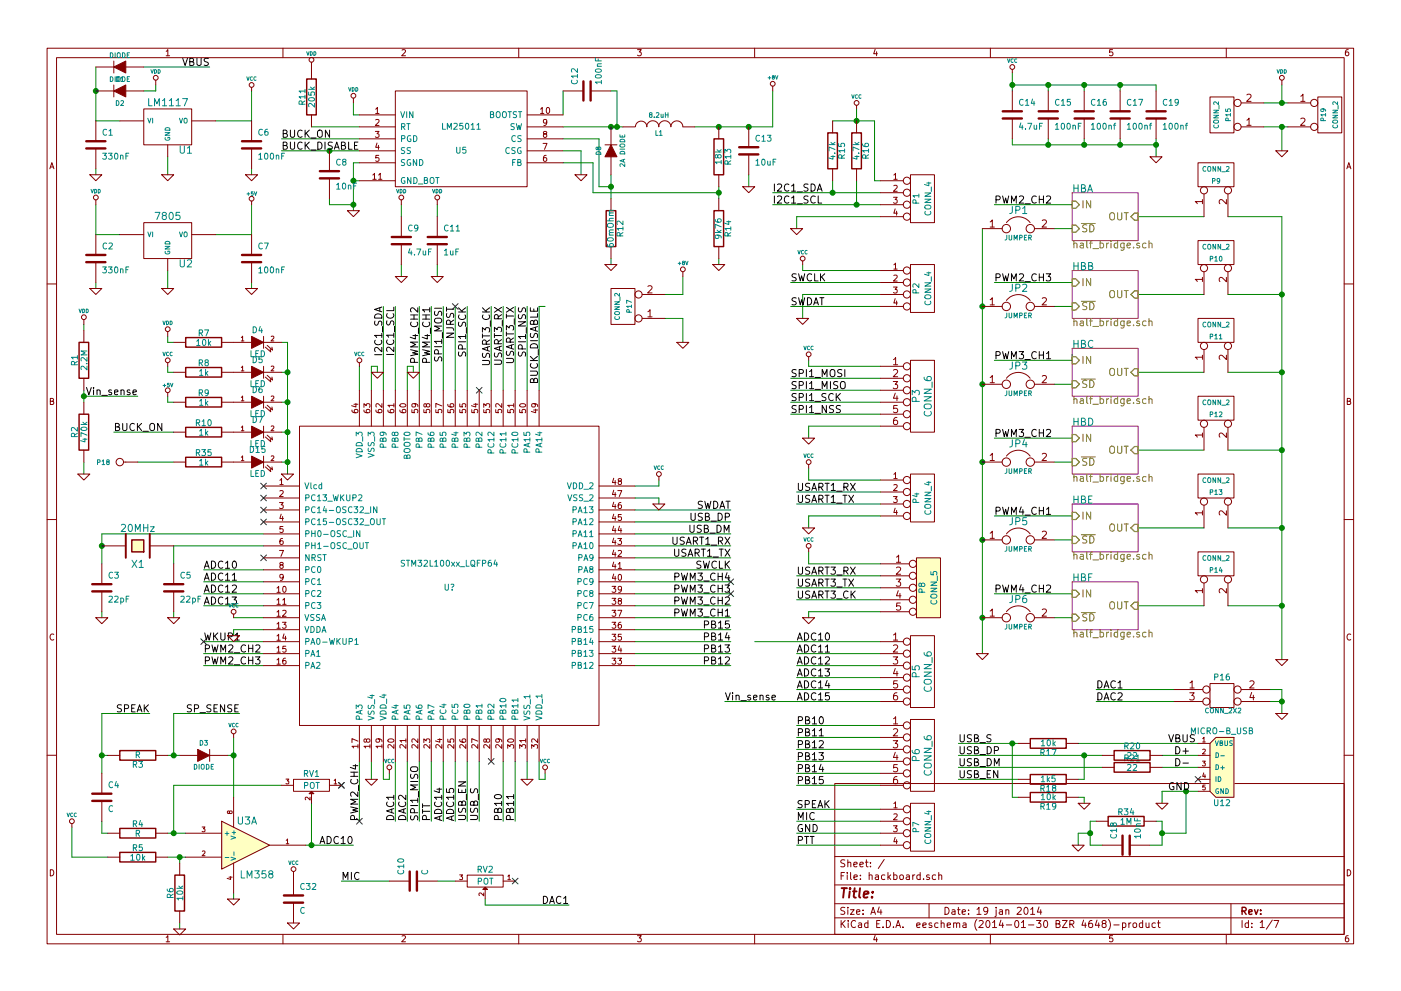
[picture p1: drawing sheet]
<svg xmlns="http://www.w3.org/2000/svg" width="297mm" height="210mm" viewBox="0 0 297 210" stroke-linecap="round" stroke-linejoin="round" font-family="sans-serif">
<g fill="none" stroke="#840000" stroke-width=".21">
<path d="M10 10.2h277v190h-277zM12 12.2h273v186h-273zM20.3 14.2h3.8M20.3 19.3h3.8M24.1 12.9v2.6M24.1 18v2.6M26.7 14.2h3.8M26.7 19.3h3.8M33 17v1M35.2 10.9l.4-.4v1.3M35.2 11.8h.8M53.3 18.5v.8"/>
<path d="M60 10.2v2M66 13.2v3.6M83.8 19.3h28v20.3h-28zM85.2 10.6l.5-.1 .3 .4-.8 .9h.8M110 10.2v2M119.4 19.3h4.3M125.2 19.3h4.3M135.2 10.5h.8l-.5 .5 .3 .1 .2 .2-.1 .4-.2 .1-.5-.1M160 10.2v2M163.8 18.3v1M185.5 10.5l-.3 .9h.8M185.9 11v.8"/>
<path d="M210 10.2v2M214.6 14.7v.8M214.6 19.3v4.3M222.2 19.3v4.3M229.9 19.3v4.3M235.9 10.5h-.6l-.1 .6h.6l.2 .5-.3 .2-.5-.1M237.5 19.3v4.3M245.1 19.3v4.3M260 10.2v2M271.8 17v1M285.9 10.5l-.4 .1-.2 .2-.1 .8 .3 .2 .4-.1 .1-.4-.1-.2-.4-.1-.3 .3M10.6 35.8l.4-1.3 .4 1.3"/>
<path d="M10.7 35.4h.6M19 37.1h2.6l-1.3 1.2zM20.3 25.6v4.4M20.3 31.5v4.3M25.4 25.6h5.1M30.5 23.1h10.1v7.6h-10.1zM34.3 37.1h2.5l-1.2 1.2zM35.6 30.7v2.6M40.6 25.6h5.1M52.1 37.1h2.5l-1.3 1.2zM53.3 25.6v4.4M53.3 31.5v4.3"/>
<path d="M66 24.4v2.5M69.8 32v4.3M69.8 37.8v4.4M74.9 20.8v1M76.2 26.9h7.6M76.2 24.4h7.6M76.2 29.5h7.6M76.2 32h7.6M76.2 34.5h7.6M76.2 38.3h7.6M79 37.1l.4-.3v1.2M79 38h.8"/>
<path d="M79.6 27.9h.8l-.5 .5 .4 .1v.5l-.2 .2-.5-.2M79.7 23.2l.3-.4v1.3M79.7 25.4l.4-.1 .3 .4-.8 .9h.8M79.7 24.1h.7M79.9 30.3l-.2 1h.7M80.2 30.8v.9M80.3 37.1l.3-.3v1.2M80.3 38h.7M80.3 33h-.6v.5h.6v.6l-.2 .1-.4-.1M111.8 26.9h7.6M111.8 24.4h7.6M111.8 29.5h7.6"/>
<path d="M111.8 32h7.6M111.8 34.5h7.6M114.6 23.2l.4-.4v1.3M114.6 24.1h.7M115.1 30.4h.9l-.6 1.3M115.4 28.4l-.2-.2 .1-.2h.6v.3l-.6 .2-.1 .2 .1 .3 .1 .2h.3l.2-.3v-.4l-.2-.1M115.8 33h-.4l-.1 .3-.1 .7 .2 .2 .5-.1-.1-.6-.4-.1-.2 .3M115.9 25.9l-.2 .2h-.4v-.7l.4-.1 .2 .3v.7l-.3 .3h-.3M115.9 22.9l.2-.1a.67 .67 0 0 1 .5 .6 .67 .67 0 0 1-.5 .7l-.3-.5zM121.9 37.1h2.6l-1.3 1.2zM128.3 30.7h2.5M129.5 26.9v3.8"/>
<path d="M129.5 33.3v3.8M132.1 26.9h2.5M134.7 26.9a1.22 1.22 0 0 1 1.2-1.2 1.22 1.22 0 0 1 1.3 1.2M137.1 26.9a1.3 1.3 0 0 1 1.3-1.3 1.3 1.3 0 0 1 1.3 1.3M139.6 26.9a1.3 1.3 0 0 1 1.3-1.3 1.3 1.3 0 0 1 1.3 1.3 1.27 1.27 0 0 1 1.3-1.3 1.27 1.27 0 0 1 1.3 1.3M144.8 26.9h2.5M152.4 26.9v2.6M152.4 37.1v2.5M157.5 39.6h2.5l-1.3 1.3zM158.7 26.9v4.3M158.7 32.8v4.3M176.5 25.6v2.6"/>
<path d="M176.5 35.8v2.5M181.6 22.3v.8M181.6 25.6v2.6M181.6 35.8v2.5M186.7 38.3h4.8M189.5 37.1l.4-.3v1.2M189.5 39.4l.5-.1 .2 .4-.8 .9h.8M189.5 38h.7M193 37.1h5.1v10.1h-5.1zM214.6 25.1v4.4M222.2 25.1v4.4M229.9 25.1v4.4"/>
<path d="M237.5 25.1v4.4M243.8 33.3h2.6l-1.3 1.2zM245.1 25.1v4.4M254 34.5h7.6v5.1h-7.6zM256.5 20.6h5.1v7.6h-5.1zM263.1 21.8h4.9M263.1 26.9h4.9M264.4 25.5l.4-.4v1.5M264.4 20.1l.5-.1 .4 .4-1 1.1h1M264.4 26.6h.9M270.5 32h2.5l-1.2 1.3zM273 21.8h4.9"/>
<path d="M273 26.9h4.9M275.8 20.4l.5-.4v1.5M275.8 25.2l.6-.1 .3 .4-1 1.1h1M275.8 21.5h.9M279.4 20.6h5.1v7.6h-5.1zM285.5 35.8l.5-1.3 .4 1.3M285.7 35.4h.6M20.3 42.4v1M20.3 49.8v4.3M20.3 55.6v4.3M25.4 49.8h5.1M30.5 47.2h10.1v7.7h-10.1z"/>
<path d="M35.6 54.9v2.5M40.6 49.8h5.1M53.3 42.7v.7M53.3 49.8v4.3M53.3 55.6v4.3M73.7 44.7h2.5l-1.3 1.3zM83.8 58.7h2.6l-1.3 1.2zM85.1 42.4v1M85.1 46v4.3M85.1 51.8v4.3M91.4 58.7h2.6l-1.3 1.2zM92.7 42.4v1"/>
<path d="M92.7 46v4.3M92.7 51.8v4.3M128.3 56.1h2.5l-1.3 1.3zM129.5 42.2v2.5M129.5 52.3v2.6M144.8 57.7v1M151.1 56.1h2.6l-1.3 1.3zM152.4 42.2v2.5M152.4 52.3v2.6M167.6 48.5h2.6l-1.3 1.3zM170.2 55.4v.7M186.7 40.9h4.8"/>
<path d="M186.7 43.4h4.8M186.7 46h4.8M186.7 57.4h4.8M186.7 59.9h4.8M189.4 41.9h.8l-.4 .4 .4 .1v.6l-.2 .1-.6-.1M189.5 56.2l.4-.4v1.3M189.5 58.5l.5-.1 .2 .3-.8 .9h.8M189.5 57.1h.7M189.8 44.3l-.3 .9h.8M190.1 44.8v.9M193 56.1h5.1v10.2h-5.1zM208.3 48.5h4.2"/>
<path d="M209.9 47.1l.5-.4v1.5M209.9 48.2h.9M213.4 47.2a3.2 3.2 0 0 1 5 0M219.3 48.5h4.2M221 46.8l.6-.1 .3 .4-1 1.1h1M254 51h7.6v5.1h-7.6zM254.9 59.3h-1.5l.4 .4M254.9 42.8h-1.5l.4 .4M254.9 42.3v.9M254.9 58.8v.9M255.3 41.1v4.9M255.3 57.7v4.8"/>
<path d="M260 58.8v1l-1.1-1-.4 .4 .1 .5M260 42.3v1l-1.1-1-.4 .3 .1 .6M260.3 41.1v4.9M260.3 57.7v4.8M10 60.2h2M17.8 67.8v1M17.8 70.1v2.5M19 61.2h2.6l-1.3 1.3zM34.3 61.2h2.5l-1.2 1.3zM35.6 77v.7M35.6 70.4v1M36.8 79h2.6"/>
<path d="M36.8 72.6h2.6M47 79h6.3M47 72.6h6.3M51.2 78l.2-.3v1M51.2 71.6l.2-.3v1M51.2 78.7h.5M51.2 72.3h.5M52.1 61.2h2.5l-1.3 1.3zM55.9 71.4v2.5M55.9 77.7v2.6M55.9 79h3.8M55.9 72.6h3.8"/>
<path d="M56.3 73.7l1.1 1-.1-.7M56.6 79.6l1.2 1-.1-.6M56.6 73.3l1.2 1-.1-.6M57.5 77.8l.4-.1 .2 .3-.6 .7h.6M57.5 71.4l.4-.1 .2 .3-.6 .7h.6M76.2 77v.7M78.7 79h2.6l-1.3 1.3zM86.4 79h2.5l-1.3 1.3zM129.5 61.2h5.1v7.6h-5.1zM136.1 67.6h4.9M136.1 62.5h4.9M137.4 66.1l.4-.4v1.5"/>
<path d="M137.4 60.8l.5-.2 .4 .5-1 1h1M137.4 67.2h.9M143.5 72.6h2.5l-1.2 1.3zM168.9 67.6h2.5l-1.2 1.2zM171.4 75.7v.7M186.7 62.5h4.8M186.7 77.7h4.8M186.7 65h4.8M189.4 76.3l.5-.4v1.5M189.4 78.6l.6-.2 .3 .4-.9 1.1h.9M189.4 60.9h.8l-.4 .5 .4 .1v.5l-.2 .2-.6-.2M189.4 77.4h.9"/>
<path d="M189.8 63.4l-.3 .9h.8M190.1 63.8v.9M193 76.4h5.1v15.3h-5.1zM208.3 65h4.2M209.9 63.6l.5-.4v1.5M209.9 64.7h.9M213.4 63.7a3.2 3.2 0 0 1 5 0M219.3 65h4.2M221 79.8l.6-.1 .3 .4-1 1.1h1M221 63.3l.6-.1 .3 .4-1 1.1h1M254 67.6h7.6v5h-7.6zM254.9 75.8h-1.5l.4 .4"/>
<path d="M254.9 75.4v.8M255.3 74.2v4.8M260 75.4v.9l-1.1-.9-.4 .3 .1 .5M260.3 74.2v4.8M285 60.2h2M10.7 85.1h.5l.1-.5-.6-.1v1.3h.5l.2-.4-.3-.3M17.8 80.3v2.5M17.8 85.3v2.6M17.8 95.5v2.5M26.2 98h3M35.6 83.3v.8M36.8 98h2.6"/>
<path d="M36.8 91.7h2.6M36.8 85.3h2.6M47 98h6.3M47 91.7h6.3M47 85.3h6.3M51.2 97l.2-.3v1M51.2 90.7l.2-.3v1M51.2 84.3l.2-.3v1M51.2 97.7h.5M51.2 91.4h.5M51.2 85h.5M55.9 98h3.8"/>
<path d="M55.9 84.1v2.5M55.9 90.4v2.6M55.9 96.8v2.5M55.9 91.7h3.8M55.9 85.3h3.8M56.3 99.1l1.1 1-.1-.7M56.3 92.7l1.1 1-.1-.6M56.3 86.4l1.1 1-.1-.7M56.3 80l1.1 1-.1-.6M56.6 98.7l1.2 1-.1-.6M56.6 92.3l1.2 1-.1-.6M56.6 86l1.2 1-.1-.6"/>
<path d="M57.5 96.8l.4-.1 .2 .3-.6 .7h.6M57.5 90.5l.4-.1 .2 .3-.6 .7h.6M57.5 84.1l.4-.1 .2 .3-.6 .7h.6M63.5 90.4h63.5v63.5h-63.5zM74.6 87l.1 .3 .2 .2 .7 .1 .3-.3-.1-.4-.6 .1-.1 .3 .2 .3M75 85.8h.9M75.5 85.6v.8l-1-.3M76.2 82.8v7.6M77.2 87v.3l.3 .2 .7 .1 .2-.3-.1-.4-.6 .1-.1 .3 .3 .3M77.2 86.4v-.8l.4 .5 .1-.4h.6l.1 .2-.1 .5M78.7 82.8v7.6M79.7 87l.1 .3 .2 .2 .7 .1 .3-.3-.2-.4-.6 .1v.3l.2 .3"/>
<path d="M81 85.6v.8l-.9-.8-.4 .3 .1 .5M81.3 82.8v7.6M82.2 87l.1 .3 .2 .2 .8 .1 .2-.3-.1-.4-.6 .1-.1 .3 .3 .3M83.5 86h-1.3l.4 .4M83.5 85.6v.8M83.8 82.8v7.6M84.8 87v.3l.3 .2 .7 .1 .3-.3-.2-.4-.6 .1v.3l.2 .3M84.8 85.8a.76 .76 0 0 1 1.3 .3 .74 .74 0 0 1-1.3-.2zM86.4 82.8v7.6M87.3 86.9v.6l.6 .1v-.7h.6l.1 .2-.1 .5M87.9 85.6l.2 .3-.1 .4h-.6l-.1-.4 .3-.3 .7 .1 .3 .3v.3M88.9 82.8v7.6"/>
<path d="M89.9 86.9v.6l.5 .1v-.7h.6l.1 .2-.1 .5M90.4 85.9l.3-.3 .3 .1 .1 .2-.1 .4-.3 .1-.3-.1-.1-.6h-.3l-.1 .6 .3 .1 .2-.3M91.4 82.8v7.6M92.4 86.9v.6l.6 .1v-.7h.5l.2 .2-.2 .5M93.7 86.1l-1.3-.5v.8M94 82.8v7.6M94.9 86.9v.6l.6 .1v-.7h.6l.1 .2-.1 .5M94.9 85.8l.1 .3 .2 .2 .8 .1 .2-.3-.1-.4-.6 .1-.1 .3 .3 .3M96.5 82.8v7.6M97.5 86.9v.6l.6 .1v-.7h.5l.2 .2-.2 .5M97.5 85.7v.6l.6 .1v-.7h.5l.2 .2-.2 .5M99.1 82.8v7.6"/>
<path d="M100 86.9v.6l.6 .1v-.7h.6l.1 .2-.1 .5M100.4 85.8h.9M100.9 85.6v.8l-1-.3M101.6 82.8v7.6M102.6 86.9v.6l.5 .1v-.7h.6l.1 .2-.1 .5M102.6 86.4v-.8l.4 .5 .1-.4h.6l.1 .2-.1 .5M104.1 82.8v7.6M105.1 86.9v.6l.6 .1v-.7h.5l.2 .2-.2 .5M106.4 85.6v.8l-.9-.8-.4 .3 .1 .5M106.7 82.8v7.6M107.6 86.9v.6l.6 .1v-.7h.6l.1 .2-.1 .5M108.9 86h-1.3l.4 .4"/>
<path d="M108.9 85.6v.8M109.2 82.8v7.6M110.2 86.9v.6l.6 .1v-.7h.5l.2 .2-.2 .5M110.2 85.8a.76 .76 0 0 1 1.3 .3 .74 .74 0 0 1-1.3-.2zM111.8 82.8v7.6M113.1 87h.9M113.3 85.6l.2 .3-.1 .4h-.6l-.1-.4 .3-.3 .7 .1 .3 .3v.3M113.6 86.8v.8l-1-.3M114.3 82.8v7.6M170.2 93h2.5l-1.3 1.2zM171.4 98.5v.8M186.7 85.3h4.8"/>
<path d="M186.7 80.3h4.8M186.7 82.8h4.8M186.7 87.9h4.8M186.7 90.4h4.8M189.4 80.9h.9l-.5 .6 .5 .3-.1 .5-.2 .2-.6-.2M189.8 83.4l-.4 1.1h1M190.2 88.6h-.5a.99 .99 0 0 0 0 1.5l.5-.2 .1-.5-.3-.3h-.3l-.3 .3M190.2 84v1M190.2 86h-.7l-.1 .8 .3-.2 .5 .1 .1 .6-.3 .2-.6-.1M208.3 98h4.2M208.3 81.5h4.2M209.9 96.6l.5-.4v1.5"/>
<path d="M209.9 80.1l.5-.4v1.5M209.9 97.7h.9M209.9 81.2h.9M213.4 96.8a3.2 3.2 0 0 1 5 0M213.4 80.3a3.2 3.2 0 0 1 5 0M219.3 98h4.2M219.3 81.5h4.2M221 96.3l.6-.1 .3 .4-1 1.1h1M254 84.1h7.6v5h-7.6zM254.9 92.3h-1.5l.4 .5M254.9 91.9v.9M255.3 90.7v4.8"/>
<path d="M260 91.9v.9l-1.1-.9-.4 .3 .1 .6M260.3 90.7v4.8M285.6 85.1h.6l.1-.5-.7-.1v1.3h.6l.2-.4-.3-.3M10 110.2h2M16.5 100.6h2.5l-1.2 1.2zM21.6 119.6v4.3M21.6 115.8h5.1M31.7 115.8h5.1M36.8 119.6v4.3M55.9 115.8h7.6M55.9 103.1h7.6M55.9 105.7h7.6"/>
<path d="M55.9 108.2h7.6M55.9 110.7h7.6M55.9 113.3h7.6M55.9 118.4h7.6M59.3 106.6h.7l-.4 .5 .4 .1v.6l-.2 .1-.5-.1M59.3 116.8h.8l-.5 1.3M59.3 101.9l.4-.4v1.3M59.3 104.2l.5-.1 .2 .3-.7 1h.7M59.3 102.8h.7M59.6 119.9l-.3-.3 .1-.2h.6v.3l-.6 .2-.1 .2 .1 .4 .2 .1h.2l.2-.3v-.3l-.2-.1M59.6 109.1l-.3 .9h.8M59.7 100.6h2.5l-1.2 1.2z"/>
<path d="M59.9 114.2l-.3 .1-.2 .2-.1 .8 .3 .2 .4-.1-.1-.6-.3-.1-.3 .3M59.9 109.6v.8M60 111.7h-.6l-.1 .6h.7v.5l-.2 .2-.5-.2M127 115.8h7.6M127 103.1h7.6M127 105.7h7.6M127 108.2h7.6M127 110.7h7.6M127 113.3h7.6M127 118.4h7.6M130.1 119.2l-.3 1h.8M130.1 116.7l-.3 .9h.8"/>
<path d="M130.1 114.2l-.3 .9h.8M130.1 111.6l-.3 .9h.8M130.1 109.1l-.3 .9h.8M130.1 106.5l-.3 1h.8M130.1 104l-.3 .9h.8M130.1 101.5l-.3 .9h.8M130.4 101.9v.9M130.4 104.5v.9M130.4 107v.9M130.4 109.6v.8M130.4 112.1v.9M130.4 114.6v.9"/>
<path d="M130.4 117.2v.9M130.4 119.7v.9M131 114.2h.8l-.5 .5 .4 .1v.6l-.2 .1-.5-.1M131 104.1h.8l-.5 1.3M131.1 119.7l.3-.4v1.3M131.1 116.9l.4-.1 .3 .3-.8 1h.8M131.3 102.1l-.2-.3v-.2h.6v.3l-.5 .2-.1 .2v.4l.2 .1h.2l.3-.2-.1-.4-.2-.1M131.3 111.6l-.2 .9h.7M131.6 106.6l-.3 .1-.2 .2v.7l.2 .3 .4-.1-.1-.6-.3-.1-.2 .2M131.6 112.1v.9M131.7 109.2h-.6v.5h.6v.6l-.2 .1-.4-.1M138.4 106.9h2.6l-1.3 1.3z"/>
<path d="M139.7 101.1v.7M170.2 112h2.5l-1.3 1.3zM171.4 116.3v.8M186.7 119.6h6.1M186.7 101.8h4.8M186.7 104.4h4.8M186.7 106.9h4.8M186.7 109.5h4.8M189.4 105.4h.8l-.4 .4 .4 .1v.6l-.2 .1-.6-.1M189.5 100.6l.4-.3v1.2M189.5 102.9l.5-.1 .2 .4-.8 .9h.8M189.5 101.5h.7"/>
<path d="M189.8 107.8l-.3 .9h.8M190.1 118.2l.4-.4v1.5M190.1 119.3h.9M190.1 108.3v.9M193 100.6h5.1v10.1h-5.1zM194.3 118.4h5.1v12.7h-5.1zM208.3 114.5h4.2M209.9 113.1l.5-.4v1.5M209.9 114.2h.9M213.4 113.3a3.2 3.2 0 0 1 5 0M219.3 114.5h4.2M221 112.8l.6-.1 .3 .4-1 1.1h1"/>
<path d="M254 117.1h7.6v5.1h-7.6zM254 100.6h7.6v5.1h-7.6zM254.9 108.8h-1.5l.4 .5M254.9 108.4v.9M255.3 107.2v4.8M260 108.4v.9l-1.1-.9-.4 .3 .1 .6M260.3 107.2v4.8M285 110.2h2M11.4 134.6a.58 .58 0 0 0-.8 .5 .58 .58 0 0 0 .8 .6M20.3 131.1h2.6l-1.3 1.2zM21.6 125.5v4.3M35.6 131.1h2.5l-1.3 1.2z"/>
<path d="M36.8 125.5v4.3M48.3 134.9h2.5l-1.3 1.2zM49.5 130.3v.8M55.9 136.1h7.6M55.9 138.7h7.6M55.9 131.1h7.6M55.9 120.9h7.6M55.9 123.4h7.6M55.9 126h7.6M55.9 128.5h7.6M55.9 133.6h7.6M58.7 124.8l.4-.4v1.3"/>
<path d="M58.7 127.3l.4-.4v1.3M58.7 129.8l.4-.3v1.3M58.7 132.4l.4-.4v1.3M58.7 134.9l.4-.3v1.2M58.7 137.5l.4-.4v1.3M58.7 140l.4-.4v1.3M58.7 125.7h.7M58.7 128.2h.7M58.7 130.8h.7M58.7 133.3h.7M58.7 135.8h.7M58.7 138.4h.7"/>
<path d="M59.9 132h.8l-.5 .5 .4 .1v.6l-.2 .1-.5-.1M59.9 127.3l.4-.4v1.3M59.9 129.6l.5-.1 .3 .3-.8 1h.8M59.9 128.2h.8M60 122.4l-.2 .3-.4-.1v-.6l.4-.1 .2 .2v.7l-.3 .3h-.3M60 124.5l.2-.1a.67 .67 0 0 1 .5 .6 .67 .67 0 0 1-.5 .7l-.3-.5zM60.2 134.5l-.3 .9h.8M60.5 139.6l-.3 .1-.2 .2-.1 .8 .3 .2 .4-.1-.1-.6-.3-.1-.3 .3M60.5 135v.8M60.6 137.1h-.6l-.1 .6h.7v.5l-.2 .2-.5-.2M127 136.1h7.6M127 138.7h7.6"/>
<path d="M127 131.1h7.6M127 120.9h7.6M127 123.4h7.6M127 126h7.6M127 128.5h7.6M127 133.6h7.6M129.8 139.6h.8l-.5 .5 .4 .1v.6l-.2 .1-.5-.1M129.8 137.1h.8l-.5 .5 .4 .1v.5l-.2 .2-.5-.2M129.8 134.6h.8l-.5 .4 .4 .1v.6l-.2 .1-.5-.1M129.8 132h.8l-.5 .5 .4 .1v.6l-.2 .1-.5-.1M129.8 129.5h.8l-.5 .5 .4 .1v.5l-.2 .2-.5-.2M129.8 126.9h.8l-.5 .5 .4 .1v.6l-.2 .1-.5-.1"/>
<path d="M129.8 124.4h.8l-.5 .5 .4 .1v.5l-.2 .2-.5-.2M130.1 121.8l-.3 .9h.8M130.4 122.3v.8M131 139.6h.8l-.5 .5 .4 .1v.6l-.2 .1-.5-.1M131 129.5h.8l-.5 1.3M131.1 120.6h.7M131.2 122l.1-.1a.67 .67 0 0 1 .5 .6 .67 .67 0 0 1-.5 .6l-.2-.4zM131.3 127.5l-.2-.3v-.2h.6v.3l-.5 .2-.1 .2v.4l.2 .1h.2l.3-.2-.1-.4-.2-.1M131.3 137l-.2 .9h.7M131.6 132l-.3 .1-.2 .2v.7l.2 .3 .4-.1-.1-.6-.3-.1-.2 .2M131.6 137.5v.9M131.7 134.6h-.6v.5h.6v.6l-.2 .1-.4-.1"/>
<path d="M131.8 124.9l-.3 .3-.3-.1-.1-.6 .4-.1 .3 .2-.1 .8-.3 .3h-.2M170.2 131.1h2.5l-1.3 1.2zM186.7 122.2h6.1M186.7 124.7h6.1M186.7 127.2h6.1M186.7 129.8h6.1M186.7 136.1h4.8M186.7 138.7h4.8M189.4 139.4h.9l-.5 .5 .5 .3-.1 .5-.2 .2-.6-.2M189.4 134.7l.5-.4v1.5M189.4 137l.6-.2 .3 .5-.9 1h.9M189.4 135.8h.9"/>
<path d="M190 122.9h1l-.6 .5 .6 .3-.1 .5-.2 .2-.7-.2M190.1 120.5l.6-.2 .3 .4-1 1.1h1M190.4 125.3l-.3 1.1h.9M190.8 125.9v1M190.9 127.9h-.8v.8l.2-.2 .5 .1 .2 .6-.3 .3-.6-.2M193 134.9h5.1v15.2h-5.1zM207 138.7h2.5l-1.2 1.2zM208.3 131.1h4.2M209.9 129.6l.5-.4v1.5M209.9 130.7h.9M213.4 129.8a3.2 3.2 0 0 1 5 0M219.3 131.1h4.2"/>
<path d="M221 129.4l.6-.2 .3 .4-1 1.1h1M254.9 125.3h-1.5l.4 .5M254.9 124.9v.9M255.3 123.7v4.8M260 124.9v.9l-1.1-.9-.4 .3 .1 .6M260.3 123.7v4.8M270.5 139.9h2.5l-1.2 1.3zM286.4 134.6a.58 .58 0 0 0-.8 .5 .58 .58 0 0 0 .8 .6M44.4 159v2.5M49.5 155.7v.8M55.9 141.2h7.6M58.7 140.9h.7"/>
<path d="M75.9 158.3h-1.3l.4 .4M75.9 157.2l-1.3-.5v.9M75.9 158v.7M76.2 153.9v7.6M77.7 157l.3-.2h.3l.1 .2v.4l-.4 .1-.3-.1-.1-.6h-.3l-.1 .6 .3 .1 .2-.3M78.4 158.3h-1.2l.3 .4M78.4 158v.7M78.7 153.9v7.6M80.2 156.8l.3 .2-.1 .4h-.6l-.1-.4 .2-.2h.8l.3 .3v.3M81 158.3h-1.3l.4 .4M81 158v.7M81.3 153.9v7.6"/>
<path d="M82.3 156.9a.76 .76 0 0 1 1.2 .3 .74 .74 0 0 1-1.3-.1zM83.5 158v.8l-.9-.8-.4 .2 .1 .5M83.8 153.9v7.6M86.1 158v.8l-1-.8-.3 .2 .1 .5M86.1 157.1h-1.3l.3 .4M86.1 156.8v.7M86.4 153.9v7.6M88.6 158v.8l-.9-.8-.4 .2 .1 .5M88.6 156.8v.8l-.9-.8-.4 .2 .1 .5M88.9 153.9v7.6M89.9 157.6v-.8l.4 .4 .1-.4h.6l.1 .2-.1 .6M91.1 158v.8l-.9-.8-.3 .2 .1 .5"/>
<path d="M91.4 153.9v7.6M92.8 156.9h.9M93.2 156.7v.8l-.9-.3M93.7 158v.8l-.9-.8-.4 .2 .1 .5M94 153.9v7.6M94.9 156.8v.6l.6 .1v-.7h.6l.1 .2-.1 .5M96.2 158v.8l-.9-.8-.4 .2 .1 .5M96.5 153.9v7.6M97.5 156.9v.3l.3 .2 .7 .1 .3-.3-.2-.4-.6 .1v.3l.2 .3M98.8 158v.8l-1-.8-.3 .2 .1 .5M99.1 153.9v7.6M101.3 158v.8l-.9-.8-.4 .2 .1 .5"/>
<path d="M101.3 157.2l-1.3-.5v.9M101.6 153.9v7.6M103.1 157l.3-.2h.3l.1 .2v.4l-.4 .1-.3-.1-.1-.6h-.3l-.1 .6 .3 .1 .2-.3M103.8 158v.8l-.9-.8-.3 .2 .1 .5M104.1 153.9v7.6M105.6 156.8l.3 .2-.1 .4h-.6l-.1-.4 .2-.2h.8l.3 .3v.3M106.4 158v.8l-.9-.8-.4 .2 .1 .5M106.7 153.9v7.6M107.6 158.8v-.8l.5 .4 .1-.4h.6l.1 .2-.1 .6M107.7 156.9a.76 .76 0 0 1 1.2 .3 .74 .74 0 0 1-1.3-.1zM109.2 153.9v7.6M110.2 158.8v-.8l.5 .4 .1-.4h.5l.2 .2-.2 .6"/>
<path d="M111.5 157.1h-1.3l.3 .4M111.5 156.8v.7M111.8 153.9v7.6M112.7 158.8v-.8l.5 .4 .1-.4h.6l.1 .2-.1 .6M114 156.8v.8l-.9-.8-.4 .2 .1 .5M114.3 153.9v7.6M127 141.2h7.6M186.7 153.9h4.8M186.7 156.5h4.8M186.7 159h4.8M186.7 146.3h4.8M186.7 148.8h4.8"/>
<path d="M186.7 141.2h4.8M186.7 143.8h4.8M189.4 157.1h.9l-.5 .6 .5 .3-.1 .5-.2 .2-.6-.2M189.4 152.5l.5-.4v1.5M189.4 154.8l.6-.2 .3 .4-.9 1.1h.9M189.4 153.6h.9M189.8 159.6l-.4 1.1h1M189.8 141.8l-.4 1.1h1M190.2 147l-.5 .1a.99 .99 0 0 0 0 1.4l.5-.1 .1-.6-.3-.2h-.3l-.3 .2M190.2 142.4v1M190.2 144.4h-.7l-.1 .8 .3-.2 .5 .1 .1 .6-.3 .3-.6-.2M193 152.6h5.1v15.3h-5.1z"/>
<path d="M215.9 157.7h2.5M226.1 157.7h2.5M248.9 146.3h6.1M248.9 148.8h6.1M252.2 147h1l-.5 .6 .5 .2-.1 .6-.2 .1-.7-.1M252.3 144.9l.5-.5v1.6M252.3 146h.9M254 157.7h2.5M255 156.7l.3-.3v1M255 159l.4-.1 .1 .4-.6 .7h.6M255 157.4h.5M256.5 145h5.1v5.1h-5.1z"/>
<path d="M256.5 157.7l1.3-1.2h3.8v12.7h-3.8l-1.3-1.3zM263.1 146.3h6.1M263.1 148.8h6.1M265 144.6l.6-.2 .3 .5-1 1.1h1M265.4 146.9l-.4 1.1h1M265.7 147.5v1M270.5 151.4h2.5l-1.2 1.2zM10 160.2h2M15.2 174.7v.8M21.6 164.1v4.3M21.6 169.9v4.3M22.9 160.3h2.5"/>
<path d="M22.9 176.8h2.5M33 160.3h2.6M33 176.8h2.6M38.1 160.3h3.8M39.4 176.8h7.6M42.8 175.5h.7l-.4 .3 .3 .1v.5h-.6M44.4 160.3h3.9M47 174.2l10.1 5.1-10.1 5.1zM48.6 172.2l.2-.1 .4 .1v.3l-.4 .1-.3-.5h-.2v.4l.2 .1 .1-.2M49.5 169.2v6.3M57.1 179.3h7.7M59.7 166.6h2.5"/>
<path d="M60.6 165.3h.6l-.3 .4 .3 .1v.4h-.6M60.7 178.3l.3-.3v1M60.7 179h.5M62.2 165.3h7.6v2.6h-7.6zM65.7 169.1v.6l-.7-.6-.3 .2 .1 .4M66 168.4v2M69.8 166.6h2.6M70.8 165.6l.3-.3v1M70.8 166.3h.6M77.5 165.3h2.5l-1.3 1.3zM82.5 163.3v.8M110.5 165.3h2.5l-1.2 1.3z"/>
<path d="M115.6 163.3v.8M177 166.2h108v32h-108zM186.7 174.2h4.8M186.7 179.3h4.8M186.7 171.7h4.8M186.7 176.8h4.8M186.7 166.6h4.8M186.7 161.5h4.8M186.7 164.1h4.8M189.4 175.2h.8l-.4 .5 .4 .1v.5l-.2 .2-.6-.2M189.5 170.5l.4-.4v1.3M189.5 172.8l.5-.1 .2 .3-.8 .9h.8"/>
<path d="M189.5 171.4h.7M189.8 177.7l-.3 .9h.8M190.1 178.1v.9M190.2 164.8h-.5a.99 .99 0 0 0 0 1.5l.5-.2 .1-.5-.3-.3h-.3l-.3 .3M190.2 160.2v1M190.2 162.2h-.7l-.1 .8 .3-.2 .5 .1 .1 .6-.3 .2-.6-.1M193 170.4h5.1v10.2h-5.1zM215.9 165.3h2.5M215.9 169.2h2.5M226.1 165.3h2.5M226.1 169.2h2.5M227.3 179.3h2.6l-1.3 1.3z"/>
<path d="M228.6 170.4h2.5l-1.2 1.3zM232.4 174.2h2.5M233.7 160.3h2.5M233.7 162.8h2.5M233.7 179.3h4.3M239.5 179.3h4.3M242.6 174.2h2.5M243.8 160.3h2.6M243.8 162.8h2.6M245.1 170.4h2.5l-1.2 1.3zM254 160.3h2.5M254 162.8h2.5"/>
<path d="M254 165.3h2.5M254 167.9h2.5M254.9 161.5h.6l-.3 .4 .3 .1v.4h-.6M255.2 164l-.2 .7h.6M255.5 164.4v.6M255.5 166.6h-.5v.5l.5-.1v.5h-.5M285 160.2h2M10.7 184.5a.65 .65 0 0 1 .7 .7 .65 .65 0 0 1-.7 .6zM22.9 181.9h2.5M33 181.9h2.6M35.2 198.9l.4-.4v1.3M35.2 199.8h.8"/>
<path d="M36.8 197.1h2.6l-1.3 1.3zM38.1 183.1v2.6M38.1 193.3v2.5M39.4 181.9h7.6M42.9 180.6l.4-.1 .2 .3-.7 .8h.7M48.3 190.7h2.5l-1.3 1.3zM48.5 186.1h.7M48.9 186v.6l-.7-.2M49.5 183.1v6.4M60 198.2v2M61 195.8h2.5l-1.3 1.3zM62.2 184.9v5.1"/>
<path d="M62.2 191.5v4.3M82.5 186.9h4.4M85.2 198.6l.5-.1 .3 .4-.8 .9h.8M88.4 186.9h4.3M96.5 186.9h2.6M97.5 185.6h.6l-.4 .4 .3 .1v.4h-.5M99.1 185.7h7.6v2.5h-7.6zM102.6 189.5v.6l-.7-.6-.4 .1 .2 .4M102.9 188.7v2M106.7 186.9h2.5M107.7 185.9l.2-.3v1M107.7 186.6h.5"/>
<path d="M110 198.2v2M135.2 198.5h.8l-.5 .5 .3 .1 .2 .2-.1 .4-.2 .1-.5-.1M160 198.2v2M177 194.7h108M177 191.7h108M177 187.8h108M177 181.7h108M178.3 195.3v1.5M178.3 185.8h.5M178.5 195.9l.7 .9M179 185.1h-.7v1.5M179.1 192.6l-.6-.1-.2 .3v.3l.7 .3v.5l-.2 .1-.5-.1"/>
<path d="M179.1 182.5l-.6-.1-.2 .3v.3l.7 .4v.4l-.2 .1-.5-.1M179.2 195.3l-.9 .9M179.6 185.1v.2M179.6 185.6v1M179.8 192.5v.2M179.8 183.1l.2-.2 .3 .1 .1 .9M179.8 182.4v1.5M179.8 193v1M179.8 195.3v.1M179.8 195.8v1M180.3 193h.8l-.8 1h.8M180.3 185.1v1.3l.2 .2"/>
<path d="M181 183.4l.7-.1v-.3l-.4-.1-.3 .2 .1 .7h.6M181.1 186.1l.7-.1-.1-.3-.4-.1-.2 .2v.7h.6M181.4 195.4a.71 .71 0 0 0-1 .5 .71 .71 0 0 0 .7 .9l.3-.1M181.6 193.5l.7-.1v-.3l-.5-.1-.2 .2 .1 .7h.6M182 195.9h.6l.1 .9M182.3 183.4l.7-.1v-.3l-.5-.1-.2 .2 .1 .7h.6M182.4 186.5v.1M182.4 185.7v.1M182.7 196.2l-.7 .2 .2 .4 .5-.1M183 193.9v.1M183 193.1v.1M183.5 182.9h.5"/>
<path d="M183.7 182.4v1.3l.3 .2M184 195.9l-.4-.1-.3 .3 .1 .6 .2 .1 .4-.1M184 195.3v1.5M184.3 185.7l.2-.1 .4 .1v.9M184.3 185.1v1.5M184.6 183.8v.1M184.6 183v.1M184.6 194l.5-1.5 .5 1.5M184.8 193.6h.7M185.5 198.4l-.3 1h.8M185.6 185.7h.6l.1 .9M185.9 199v.8"/>
<path d="M185.9 196h.5M186.3 186l-.8 .3 .3 .3 .5-.1M186.4 192.4l-.3 1.1h.9M186.6 195.3h-.7v1.5h.7M186.8 193v1M187.2 196.7v.1M187.5 182.3l-1.3 2M187.6 185.7l-.4-.1-.3 .3 .1 .6 .2 .1 .4-.1M187.9 195.3a.76 .76 0 0 1 .9 .7 .76 .76 0 0 1-.9 .8zM188.3 185.1v1.5M188.4 186l.4 .6M188.8 185.6l-.5 .6"/>
<path d="M189.4 196.7v.1M189.5 185.7l.4-.1 .3 .3-.1 .6h-.6M189.5 185.1v1.5M189.9 196.8l.5-1.5 .5 1.5M190.1 196.4h.7M190.8 185.7l.2-.1 .5 .1v.6l-.1 .2-.4 .1-.2-.1zM191.4 196.7v.1M192.2 185.7h.6v.9M192.8 186l-.7 .3 .2 .3 .5-.1M193.5 185.6v1M194 185.6l-.5 .3M194.4 196.3l.7-.1-.1-.3-.4-.1-.2 .2v.7h.6"/>
<path d="M195.1 185.7l-.4-.1-.3 .3 .1 .6 .2 .1 .4-.1M195.1 185.1v1.5M195.7 196.3l.7-.1-.1-.3-.4-.1-.2 .2v.7h.6M195.8 186.5v.1M197 191.7v3M197 185.7l-.3-.1-.3 .2 .1 .2 .5 .2v.3h-.6M197.5 195.9l-.3-.1-.2 .2v.2l.5 .2v.3h-.5M198.4 185.7l-.5-.1-.2 .3v.6l.2 .1 .5-.1M198.9 195.9l-.4-.1-.3 .3v.6l.3 .1 .4-.1M199 185.7l.2-.1 .4 .1 .1 .9M199 185.1v1.5M199.5 195.9l.2-.1 .4 .1 .1 .9"/>
<path d="M199.5 195.3v1.5M200.4 192.5a.76 .76 0 0 1 .8 .8 .76 .76 0 0 1-.8 .7zM200.8 196.3l.7-.1v-.3l-.5-.1-.2 .2 .1 .7h.6M201.9 193.1h.5l.1 .9M202.2 195.9l.2-.1 .4 .1v.9M202.2 195.8v1M202.5 193.4l-.7 .2 .2 .4 .5-.1M202.8 196l.2-.2 .4 .1 .1 .9M203 193h.6M203.2 192.5v1.3l.4 .2M204 193.5l.7-.1-.1-.3-.4-.1-.2 .2 .1 .7h.5M204.2 195.9h.6v.9"/>
<path d="M204.8 196.2l-.7 .2 .2 .4 .5-.1M205.4 193.9v.1M205.4 193.1v.1M207.1 195.1a1.71 1.71 0 0 0 0 2.3M207.1 192.9l.5-.4v1.5M207.1 194h.9M207.6 195.4l.6-.1 .3 .4-1 1.1h1M209.2 195.4l.2-.1a.8 .8 0 0 1 .5 .7 .8 .8 0 0 1-.5 .8l-.4-.6zM209.4 193.1l-.3 .3h-.3l-.2-.3v-.3l.2-.3h.3l.3 .3a1.01 1.01 0 0 1-.4 1.2h-.3M210 198.2v2M210.4 195.7l.5-.4v1.5M210.4 196.8h.9"/>
<path d="M211.2 193v1.3l-.3 .2M211.2 192.5v.2M211.9 193.1h.6v.9M212.2 195.2l-.3 1.1h.9M212.5 193.4l-.7 .2 .3 .4 .4-.1M212.6 195.8v1M213.3 193.1l.2-.1 .3 .1 .1 .9M213.3 193v1M213.4 196.2h1.1M215.3 195.4l.2-.1a.8 .8 0 0 1 .5 .7 .8 .8 0 0 1-.5 .8l-.4-.6zM215.7 192.7l.6-.2 .2 .4-.9 1.1h.9M216.6 195.7l.4-.4v1.5"/>
<path d="M216.6 196.8h.8M217.2 192.7l.2-.2a.8 .8 0 0 1 .6 .8 .8 .8 0 0 1-.6 .7l-.3-.6zM218.1 196.2h1.1M218.5 192.9l.4-.4v1.5M218.5 194h.9M219.8 195.3h.9l-.5 .6 .4 .1v.7l-.2 .1-.6-.1M220.3 192.4l-.4 1.1h1M220.6 193v1M221.4 195.4l.2-.1a.8 .8 0 0 1 .5 .7 .8 .8 0 0 1-.5 .8l-.3-.6zM223.9 196l.7-.1v-.5l-.2-.1h-.5v1.5h.6l.2-.1 .1-.4-.4-.3M225.2 195.3h1.1l-1.1 1.5h1.1M226.8 196.1l.7-.1 .2-.2-.1-.4-.2-.1h-.6v1.5"/>
<path d="M227.2 196.1l.5 .7M229.7 195.2l-.3 1.1h.9M230.1 195.8v1M231.5 195.3l-.4 .1a1.11 1.11 0 0 0-.1 1.3l.4 .1 .2-.1 .1-.5-.3-.3h-.4l-.2 .3M232.6 195.2l-.4 1.1h1M232.9 195.8v1M233.9 195.9l-.2-.2v-.3l.2-.1 .5 .1 .1 .2-.1 .2-.5 .1-.2 .3v.5l.2 .1h.3l.3-.3v-.3l-.3-.3M235 195.1a1.71 1.71 0 0 1 0 2.3M235.9 198.5h-.6l-.1 .6h.6l.2 .5-.3 .2-.5-.1M236.1 196.2h1.2M238 195.9l.4-.1 .3 .3-.1 .6h-.6M238 195.8v1.5"/>
<path d="M239.3 195.8v1M239.8 195.8l-.5 .3M240.3 195.9l.2-.1 .4 .1 .1 .6-.1 .2-.4 .1-.2-.1zM242.3 195.9l-.5-.1-.2 .3v.6l.2 .1 .5-.1M242.3 195.3v1.5M243 195.8l.1 .9 .3 .1 .2-.1M243.6 195.8v1M245 195.9l-.5-.1-.3 .3 .1 .6 .2 .1 .5-.1M245.4 195.8h.6M245.6 195.3v1.3l.4 .2M260 198.2v2M261 191.7v6.5"/>
<path d="M263.3 195.3v1.5M264.7 195.9l-.4-.1-.3 .3 .1 .6 .2 .1 .4-.1M264.7 195.3v1.5M265.4 196.7v.1M265.4 195.9v.1M267.2 195.7l.4-.4v1.5M267.2 196.8h.8M269.7 195.2l-1.2 1.9M270.1 195.3h1l-.6 1.5M285.6 184.5a.65 .65 0 0 1 .8 .7 .65 .65 0 0 1-.8 .6zM285.9 198.5l-.4 .1-.2 .2-.1 .8 .3 .2 .4-.1 .1-.4-.1-.2-.4-.1-.3 .3"/>
<circle cx="33" cy="16.5" r=".51"/>
<circle cx="53.3" cy="18" r=".51"/>
<circle cx="66" cy="12.7" r=".51"/>
<circle cx="163.8" cy="17.8" r=".51"/>
<circle cx="214.6" cy="14.2" r=".51"/>
<circle cx="271.8" cy="16.5" r=".51"/>
<circle cx="74.9" cy="20.3" r=".51"/>
<circle cx="181.6" cy="21.8" r=".51"/>
<circle cx="192.3" cy="38.3" r=".76"/>
<circle cx="262.4" cy="26.9" r=".76"/>
<circle cx="262.4" cy="21.8" r=".76"/>
<circle cx="278.6" cy="21.8" r=".76"/>
<circle cx="278.6" cy="26.9" r=".76"/>
<circle cx="20.3" cy="41.9" r=".51"/>
<circle cx="53.3" cy="42.2" r=".51"/>
<circle cx="85.1" cy="41.9" r=".51"/>
<circle cx="92.7" cy="41.9" r=".51"/>
<circle cx="144.8" cy="57.1" r=".51"/>
<circle cx="170.2" cy="54.9" r=".51"/>
<circle cx="192.3" cy="43.4" r=".76"/>
<circle cx="192.3" cy="59.9" r=".76"/>
<circle cx="192.3" cy="57.4" r=".76"/>
<circle cx="192.3" cy="46" r=".76"/>
<circle cx="192.3" cy="40.9" r=".76"/>
<circle cx="213.4" cy="48.5" r=".89"/>
<circle cx="218.4" cy="48.5" r=".89"/>
<circle cx="255.3" cy="56.9" r=".76"/>
<circle cx="255.3" cy="40.4" r=".76"/>
<circle cx="260.4" cy="40.4" r=".76"/>
<circle cx="260.4" cy="56.9" r=".76"/>
<circle cx="17.8" cy="67.3" r=".51"/>
<circle cx="35.6" cy="69.8" r=".51"/>
<circle cx="35.6" cy="76.4" r=".51"/>
<circle cx="76.2" cy="76.4" r=".51"/>
<circle cx="135.4" cy="62.5" r=".76"/>
<circle cx="135.4" cy="67.6" r=".76"/>
<circle cx="171.5" cy="75.2" r=".51"/>
<circle cx="192.3" cy="65" r=".76"/>
<circle cx="192.3" cy="77.7" r=".76"/>
<circle cx="192.3" cy="62.5" r=".76"/>
<circle cx="213.4" cy="65" r=".89"/>
<circle cx="218.4" cy="65" r=".89"/>
<circle cx="255.3" cy="73.4" r=".76"/>
<circle cx="260.4" cy="73.4" r=".76"/>
<circle cx="25.4" cy="98" r=".79"/>
<circle cx="35.6" cy="82.8" r=".51"/>
<circle cx="171.5" cy="98" r=".51"/>
<circle cx="192.3" cy="80.3" r=".76"/>
<circle cx="192.3" cy="82.8" r=".76"/>
<circle cx="192.3" cy="87.9" r=".76"/>
<circle cx="192.3" cy="85.3" r=".76"/>
<circle cx="192.3" cy="90.4" r=".76"/>
<circle cx="213.4" cy="98" r=".89"/>
<circle cx="213.4" cy="81.5" r=".89"/>
<circle cx="218.4" cy="81.5" r=".89"/>
<circle cx="218.4" cy="98" r=".89"/>
<circle cx="255.3" cy="89.9" r=".76"/>
<circle cx="260.4" cy="89.9" r=".76"/>
<circle cx="139.7" cy="100.6" r=".51"/>
<circle cx="171.5" cy="115.8" r=".51"/>
<circle cx="192.3" cy="106.9" r=".76"/>
<circle cx="192.3" cy="104.4" r=".76"/>
<circle cx="192.3" cy="101.8" r=".76"/>
<circle cx="192.3" cy="109.5" r=".76"/>
<circle cx="193.5" cy="119.6" r=".76"/>
<circle cx="213.4" cy="114.5" r=".89"/>
<circle cx="218.4" cy="114.5" r=".89"/>
<circle cx="255.3" cy="106.4" r=".76"/>
<circle cx="260.4" cy="106.4" r=".76"/>
<circle cx="49.5" cy="129.8" r=".51"/>
<circle cx="192.3" cy="138.7" r=".76"/>
<circle cx="192.3" cy="136.1" r=".76"/>
<circle cx="193.5" cy="124.7" r=".76"/>
<circle cx="193.5" cy="127.2" r=".76"/>
<circle cx="193.5" cy="122.2" r=".76"/>
<circle cx="193.5" cy="129.8" r=".76"/>
<circle cx="213.4" cy="131.1" r=".89"/>
<circle cx="218.4" cy="131.1" r=".89"/>
<circle cx="255.3" cy="122.9" r=".76"/>
<circle cx="260.4" cy="122.9" r=".76"/>
<circle cx="49.5" cy="155.2" r=".51"/>
<circle cx="192.3" cy="153.9" r=".76"/>
<circle cx="192.3" cy="148.8" r=".76"/>
<circle cx="192.3" cy="143.8" r=".76"/>
<circle cx="192.3" cy="141.2" r=".76"/>
<circle cx="192.3" cy="159" r=".76"/>
<circle cx="192.3" cy="156.5" r=".76"/>
<circle cx="192.3" cy="146.3" r=".76"/>
<circle cx="255.8" cy="146.3" r=".76"/>
<circle cx="255.8" cy="148.8" r=".76"/>
<circle cx="262.4" cy="146.3" r=".76"/>
<circle cx="262.4" cy="148.8" r=".76"/>
<circle cx="15.2" cy="174.2" r=".51"/>
<circle cx="82.6" cy="162.8" r=".51"/>
<circle cx="115.6" cy="162.8" r=".51"/>
<circle cx="192.3" cy="176.8" r=".76"/>
<circle cx="192.3" cy="161.5" r=".76"/>
<circle cx="192.3" cy="164.1" r=".76"/>
<circle cx="192.3" cy="174.2" r=".76"/>
<circle cx="192.3" cy="166.6" r=".76"/>
<circle cx="192.3" cy="179.3" r=".76"/>
<circle cx="192.3" cy="171.7" r=".76"/>
<circle cx="62.2" cy="184.4" r=".51"/>
</g>
<g fill="none" stroke="#840000" stroke-width=".3">
<path d="M65 16.8h2.1v7.6h-2.1zM151.4 29.5h2v7.6h-2zM175.5 28.2h2v7.6h-2zM180.6 28.2h2v7.6h-2zM128.5 44.7h2.1v7.6h-2.1zM151.4 44.7h2v7.6h-2zM16.8 72.6h2v7.7h-2zM39.4 78h7.6v2h-7.6zM39.4 71.6h7.6v2.1h-7.6zM16.8 87.9h2v7.6h-2zM39.4 97h7.6v2.1h-7.6zM39.4 90.7h7.6v2h-7.6z"/>
<path d="M39.4 84.3h7.6v2.1h-7.6zM27.9 114.5h2.6v2.6h-2.6zM25.4 159.3h7.6v2h-7.6zM218.4 156.7h7.7v2h-7.7zM236.2 159.3h7.6v2h-7.6zM25.4 175.8h7.6v2h-7.6zM218.4 168.1h7.7v2.1h-7.7zM218.4 164.3h7.7v2.1h-7.7zM234.9 173.2h7.7v2.1h-7.7zM236.2 161.8h7.6v2h-7.6zM25.4 180.8h7.6v2.1h-7.6zM37.1 185.7h2v7.6h-2z"/>
<path d="M263.3 193.3l.8-.1 .1-.2-.1-.3-.2-.2h-.6v1.5M263.7 193.3l.5 .7M264.8 193.5l.7-.1-.1-.3-.4-.1-.2 .2v.7h.6M266 193l.3 1 .4-1M267.3 193.9v.1M267.3 193.1v.1"/>
</g>
<path d="M26.7 113.3v5.1M31.7 113.3v5.1M178.4 188.4h1.2M179 188.4l-.2 2M180.2 189.1l-.2 1.3M180.2 188.4v.2l.1-.1-.1-.1v.2M180.8 189.1h.8M181.2 188.4l-.2 1.8 .1 .1 .4 .1M182.3 188.4l-.2 1.8 .3 .2M183.1 189.8l1-.2v-.4h-.8l-.2 1 .2 .2 .6-.1M184.9 190.3v.1M185 189.2v.2l-.1-.1 .1-.1v.2" fill="none" stroke="#840000" stroke-width=".41"/>
<g fill="#008400" stroke="#008400" stroke-width=".25">
<circle cx="271.8" cy="26.9" r=".51"/>
<circle cx="61" cy="98" r=".51"/>
<circle cx="251.5" cy="167.9" r=".51"/>
<circle cx="246.4" cy="176.8" r=".51"/>
<circle cx="129.5" cy="26.9" r=".51"/>
<circle cx="66" cy="179.3" r=".51"/>
<circle cx="20.3" cy="19.3" r=".51"/>
<circle cx="36.8" cy="160.3" r=".51"/>
<circle cx="49.5" cy="160.3" r=".51"/>
<circle cx="38.1" cy="181.9" r=".51"/>
<circle cx="61" cy="79" r=".51"/>
<circle cx="61" cy="85.3" r=".51"/>
<circle cx="69.9" cy="32" r=".51"/>
<circle cx="129.5" cy="39.6" r=".51"/>
<circle cx="17.8" cy="84.1" r=".51"/>
<circle cx="21.6" cy="115.8" r=".51"/>
<circle cx="271.8" cy="148.8" r=".51"/>
<circle cx="181.6" cy="25.6" r=".51"/>
<circle cx="176.5" cy="40.9" r=".51"/>
<circle cx="208.3" cy="131.1" r=".51"/>
<circle cx="208.3" cy="81.5" r=".51"/>
<circle cx="208.3" cy="114.5" r=".51"/>
<circle cx="271.8" cy="128.5" r=".51"/>
<circle cx="271.8" cy="79" r=".51"/>
<circle cx="245.1" cy="30.7" r=".51"/>
<circle cx="229.9" cy="30.7" r=".51"/>
<circle cx="237.5" cy="30.7" r=".51"/>
<circle cx="214.6" cy="18" r=".51"/>
<circle cx="229.9" cy="18" r=".51"/>
<circle cx="237.5" cy="18" r=".51"/>
<circle cx="222.3" cy="18" r=".51"/>
<circle cx="222.3" cy="30.7" r=".51"/>
<circle cx="271.8" cy="112" r=".51"/>
<circle cx="271.8" cy="95.5" r=".51"/>
<circle cx="271.8" cy="62.5" r=".51"/>
<circle cx="208.3" cy="98" r=".51"/>
<circle cx="208.3" cy="65" r=".51"/>
<circle cx="181.6" cy="43.4" r=".51"/>
<circle cx="229.9" cy="160.3" r=".51"/>
<circle cx="214.6" cy="157.7" r=".51"/>
<circle cx="152.4" cy="40.9" r=".51"/>
<circle cx="152.4" cy="26.9" r=".51"/>
<circle cx="130.8" cy="26.9" r=".51"/>
<circle cx="74.9" cy="43.4" r=".51"/>
<circle cx="158.8" cy="26.9" r=".51"/>
<circle cx="61" cy="91.7" r=".51"/>
<circle cx="36.8" cy="176.8" r=".51"/>
<circle cx="21.6" cy="160.3" r=".51"/>
<circle cx="231.1" cy="176.8" r=".51"/>
<circle cx="74.9" cy="38.3" r=".51"/>
<circle cx="271.8" cy="21.8" r=".51"/>
</g>
<g fill="none" stroke="#008400" stroke-width=".21">
<path d="M20.3 14.2v11.4h5.1M30.5 14.2h13.9M33 18v1.3h-2.5M53.3 19.3v6.3h-7.6M119.4 19.3v5.1M129.5 19.3h1.3v7.6M163.8 19.3v7.6h-16.5M214.6 18h30.5v1.3M214.6 15.5v3.8M222.2 18v1.3M229.9 18v1.3M237.5 18v1.3"/>
<path d="M271.8 18v3.8M20.3 35.8v1.3M35.6 33.3v3.8M53.3 35.8v1.3M59.7 29.5h16.5M59.7 32h16.5M66 26.9h10.2M74.9 21.8v2.6h1.3M74.9 38.3h1.3M76.2 34.5h-1.3v10.2M119.4 26.9h12.7M119.4 29.5h7.6v10.1h2.5"/>
<path d="M119.4 34.5h6.3v6.4h26.7M119.4 32h3.8v5.1M129.5 37.1v5.1M152.4 39.6v2.6M158.7 37.1v2.5M176.5 25.6h8.9v12.7h1.3M176.5 38.3v2.6M181.6 23.1v2.5M181.6 38.3v5.1M214.6 29.5v1.2h30.5M222.2 29.5v1.2M229.9 29.5v1.2"/>
<path d="M237.5 29.5v1.2M245.1 29.5v3.8M268 26.9h5M268 21.8h5M271.8 26.9v5.1M20.3 43.4v6.4h5.1M20.3 59.9v1.3M35.6 57.4v3.8M53.3 43.4v6.4h-7.6M53.3 59.9v1.3M69.8 42.2v1.2h5.1M85.1 43.4v2.6"/>
<path d="M85.1 56.1v2.6M92.7 43.4v2.6M92.7 56.1v2.6M129.5 54.9v1.2M144.8 58.7v3.8h-3.8M152.4 54.9v1.2M163.8 40.9h22.9M163.8 43.4h22.9M167.6 59.9h19.1M170.2 56.1v1.3h16.5M186.7 46h-17.8v2.5M208.3 48.5v90.2"/>
<path d="M210.8 59.9h16.5M210.8 43.4h16.5M223.5 48.5h3.8M241.3 46h14M260.3 46h11.5v93.9M17.8 68.8v1.3M35.6 77.7v1.3h1.2M35.6 71.4v1.2h1.2M59.7 72.6h1.3v28M59.7 79h1.3M76.2 77.7v5.1M80 79v-1.3h-1.3v5.1"/>
<path d="M81.3 65v17.8M83.8 65v17.8M87.6 79v-1.3h-1.2v5.1M88.9 65v17.8M91.4 65v17.8M94 65v17.8M96.5 65v17.8M99.1 65v17.8M104.1 65v17.8M106.7 65v17.8M109.2 65v17.8M111.8 65v17.8"/>
<path d="M115.6 65h-1.3v17.8M141 67.6h3.8v5M167.6 65h19.1M171.4 76.4v1.3h15.3M186.7 62.5h-16.5v5.1M223.5 65h3.8M227.3 75.2v1.2h-16.5M241.3 62.5h14M241.3 79h14M260.3 62.5h11.5M260.3 79h11.5M17.8 84.1h11.4"/>
<path d="M17.8 82.8v2.5M17.8 98v2.6M24.1 91.7h12.7M29.2 98h7.6M35.6 84.1v1.2h1.2M59.7 98h1.3M59.7 91.7h1.3M59.7 85.3h1.3M167.6 85.3h19.1M167.6 80.3h19.1M167.6 82.8h19.1M167.6 87.9h19.1"/>
<path d="M171.4 99.3v2.5h15.3M186.7 90.4h-15.3v2.6M210.8 93h16.5M223.5 98h3.8M223.5 81.5h3.8M241.3 95.5h14M260.3 95.5h11.5M55.9 115.8h-19.1v3.8M55.9 113.3h-34.3v6.3M134.6 113.3h20.3M134.6 115.8h20.3M134.6 105.7h5.1v1.2"/>
<path d="M134.6 118.4h20.3M134.6 110.7h20.3M134.6 108.2h20.3M139.7 101.8v1.3h-5.1M168.9 106.9h17.8M168.9 104.4h17.8M171.4 117.1v2.5h15.3M186.7 109.5h-15.3v2.5M210.8 109.5h16.5M223.5 114.5h3.8M241.3 112h14M260.3 112h11.5"/>
<path d="M21.6 129.8v1.3M36.8 129.8v1.3M43.2 136.1h12.7M43.2 138.7h12.7M43.2 120.9h12.7M43.2 126h12.7M43.2 128.5h12.7M43.2 123.4h12.7M49.5 131.1h6.4M55.9 133.6h-6.4v1.3M134.6 136.1h20.3M134.6 138.7h20.3"/>
<path d="M134.6 131.1h20.3M134.6 120.9h20.3M134.6 126h20.3M134.6 128.5h20.3M134.6 123.4h20.3M134.6 133.6h20.3M160 136.1h26.7M168.9 127.2h17.8M168.9 138.7h17.8M168.9 122.2h17.8M168.9 124.7h17.8M186.7 129.8h-15.3v1.3"/>
<path d="M210.8 126h16.5M223.5 131.1h3.8M241.3 128.5h14M260.3 128.5h11.5M31.7 151.4h-10.1v12.7M43.2 141.2h12.7M49.5 156.5v12.7M50.8 151.4h-14v8.9M134.6 141.2h20.3M153.7 148.8h33M168.9 159h17.8M168.9 153.9h17.8"/>
<path d="M168.9 156.5h17.8M168.9 143.8h17.8M168.9 141.2h17.8M168.9 146.3h17.8M203.2 157.7h12.7M214.6 157.7v11.5h1.3M228.6 157.7h25.4M232.4 148.8h16.5M232.4 146.3h16.5M269.2 146.3h2.6v5.1M269.2 148.8h2.6M15.2 175.5v6.4h7.7"/>
<path d="M21.6 174.2v2.6h1.3M21.6 160.3h1.3M35.6 176.8h3.8M35.6 160.3h2.5M48.3 160.3h1.2M59.7 166.6h-22.9v10.2M64.8 179.3h10.1M66 170.4v8.9M76.2 161.5v12.7M78.7 161.5v3.8M81.3 161.5v3.8h1.2v-1.2M83.8 161.5v12.7"/>
<path d="M86.4 161.5v12.7M88.9 161.5v12.7M91.4 161.5v12.7M94 161.5v12.7M96.5 161.5v12.7M99.1 161.5v12.7M101.6 161.5v12.7M106.7 161.5v12.7M109.2 161.5v12.7M111.8 161.5v3.8M114.3 161.5v3.8h1.3v-1.2M168.9 176.8h17.8"/>
<path d="M168.9 174.2h17.8M168.9 179.3h17.8M168.9 171.7h17.8M168.9 166.6h17.8M168.9 164.1h17.8M168.9 161.5h17.8M203.2 160.3h30.5M203.2 165.3h12.7M203.2 162.8h30.5M228.6 169.2h1.3v1.2M229.9 160.3v5h-1.3M231.1 176.8h-2.5v2.5"/>
<path d="M232.4 174.2h-1.3v5.1h2.6M245.1 174.2h1.3v5.1h-2.6M246.4 160.3h7.6M246.4 162.8h7.6M251.5 167.9v8.9h-5.1M254 167.9h-7.6v2.5M35.6 181.9h3.8M38.1 181.9v1.2M38.1 195.8v1.3M49.5 189.5v1.2M72.4 186.9h10.1M92.7 186.9h3.8"/>
<path d="M102.9 190.7v1.3h17.7"/>
</g>
<g fill="none" stroke="#008484" stroke-width=".21">
<path d="M23.4 11.2a.51 .51 0 0 1 .6 .5 .51 .51 0 0 1-.6 .5zM23.4 16.3a.51 .51 0 0 1 .6 .5 .51 .51 0 0 1-.6 .5zM24.4 11.2v1M24.4 16.3v1M24.7 16.3a.51 .51 0 0 1 .5 .5 .51 .51 0 0 1-.5 .5zM25 11.2h.3l.2 .1v.6l-.2 .3-.4-.1zM25 16.3h.3l.2 .1v.6l-.2 .3-.4-.2zM25.6 16.6l.3-.3v1M25.6 17.3h.6M26 11.2a.51 .51 0 0 1 .5 .5 .51 .51 0 0 1-.5 .5zM26 16.3a.51 .51 0 0 1 .5 .5 .51 .51 0 0 1-.5 .5zM27 11.7h.3"/>
<path d="M27 16.8h.3M27.5 11.2h-.5v1h.5M27.5 16.3h-.5v1h.5M32 14.8l.3 .7 .2-.7M32.8 14.8a.38 .38 0 0 1 .4 .4 .38 .38 0 0 1-.4 .3zM33.5 14.8a.38 .38 0 0 1 .5 .4 .38 .38 0 0 1-.5 .3zM52.3 16.3l.3 .8 .2-.8M53.5 16.4a.34 .34 0 0 0-.4 .3 .34 .34 0 0 0 .4 .3M54.3 16.4a.34 .34 0 0 0-.5 .3 .34 .34 0 0 0 .5 .3M64.7 19.3h-1.3l.4 .4M64.7 19v.7M65 11l.3 .7 .2-.7"/>
<path d="M65.4 19.6v.6h.6v-.6h.6l.1 .1-.1 .5M65.4 18.9h1.3M65.8 11a.38 .38 0 0 1 .4 .3 .38 .38 0 0 1-.4 .4zM65.8 18.5l.5 .4M66.5 11a.38 .38 0 0 1 .5 .3 .38 .38 0 0 1-.5 .4zM66.7 18.5l-.5 .3M73.9 18.6l.3 .7 .2-.7M74.7 18.6a.38 .38 0 0 1 .4 .4 .38 .38 0 0 1-.4 .3zM75.4 18.6a.38 .38 0 0 1 .5 .4 .38 .38 0 0 1-.5 .3zM121.3 17a.56 .56 0 0 0 .5 .8 .56 .56 0 0 0 .5-.8M122.4 16.1h-1.2l.3 .4M122.4 14.6v.8l-.9-.8-.3 .2 .1 .5"/>
<path d="M122.4 15.8v.7M126.2 12.3v.6h1.3M126.3 14.8a.76 .76 0 0 1 1.2 .3 .74 .74 0 0 1-1.3-.2zM126.3 16a.69 .69 0 0 1 1.2 .3 .74 .74 0 0 1-1.3-.2zM126.6 14.1h.9M126.8 12.5v.4M127.5 17.4h-1.3l.4 .4M127.5 13.5l-.8 .1-.1 .3 .2 .2M127.5 17.1v.7M162.8 16.5h.6M163.1 16.2v.6M163.9 16.4l-.1-.2 .1-.2 .2 .1v.2a.29 .29 0 0 0-.3 .1 .29 .29 0 0 0 0 .4l.4-.1-.2-.3"/>
<path d="M164.4 16l.3 .8 .2-.8M213.6 12.5l.3 .8 .2-.8M214.8 12.5a.34 .34 0 0 0-.5 .4 .34 .34 0 0 0 .5 .3M215.6 12.5a.34 .34 0 0 0-.5 .4 .34 .34 0 0 0 .5 .3M270.8 14.8l.2 .7 .3-.7M271.5 14.8a.38 .38 0 0 1 .5 .4 .38 .38 0 0 1-.5 .3zM272.3 14.8a.38 .38 0 0 1 .4 .4 .38 .38 0 0 1-.4 .3zM21.8 32.5h.8l-.5 .5 .4 .1v.5l-.2 .2-.5-.2M22.6 27.5a.56 .56 0 0 0-.8 .5 .56 .56 0 0 0 .8 .6M23 32.5h.8l-.5 .5 .4 .1v.5l-.2 .2-.5-.2M23.1 27.8l.4-.4v1.3M23.1 28.7h.7"/>
<path d="M24.4 32.6l.2-.1a.67 .67 0 0 1 .4 .6 .67 .67 0 0 1-.4 .7l-.3-.5zM24.7 21.4a.51 .51 0 0 1 .5 .5 .51 .51 0 0 1-.5 .5zM25.6 33l.1-.1 .3 .1 .1 .8M25.6 32.9v.9M25.6 21.5l.4-.1 .2 .3-.6 .7h.6M26.7 33.1h.4M27.3 32.5h-.6v1.3M31.3 25.1l.4 1 .3-1M31.5 20.9v1.5h.8M32.4 25.1v1M32.8 22.4v-1.5l.5 1.1 .5-1.1v1.5M34.4 21.4l.5-.5v1.5"/>
<path d="M34.4 22.4h.9M35 28.1h1l-1 .6h1M35.1 29.2a.45 .45 0 0 0 .4 .6 .45 .45 0 0 0 .4-.6h-.3v.1M35.1 27.2a.55 .55 0 0 1 .6-.1 .55 .55 0 0 1 .3 .5h-1zM35.9 21.4l.4-.5v1.5M35.9 22.4h.9M37.3 21.4l.5-.5v1.5M37.3 22.4h.9M38 25.1l.4 1 .3-1M38.2 31v1.2l.3 .3h.3l.3-.3v-1.2M38.7 20.9h1.1l-.7 1.5M39.1 25.1h.3l.2 .1 .1 .6-.3 .3-.3-.1z"/>
<path d="M39.7 31.4l.5-.4v1.5M39.7 32.5h.9M54.9 32.9l.3-.4v1.3M54.9 33.8h.7M55.6 27.5a.56 .56 0 0 0-.7 .5 .56 .56 0 0 0 .7 .6M56.2 32.6l.2-.1a.67 .67 0 0 1 .4 .6 .67 .67 0 0 1-.4 .7l-.3-.5zM56.7 27.4l-.3 .1-.2 .2-.1 .7 .3 .3 .4-.1-.1-.6-.3-.1-.3 .2M57.4 32.6l.2-.1a.67 .67 0 0 1 .4 .6 .67 .67 0 0 1-.4 .7l-.3-.5zM58.6 33l.2-.1 .3 .1v.8M58.6 32.9v.9M59.7 33.1h.4M60.3 32.5h-.6v1.3"/>
<path d="M64.1 22.1l-.1-.6h-.5l-.1 .6h1.3M64.7 20.5h-1.3l.4 .4M64.7 21.4l-.6 .4M64.7 20.2v.7M65.5 20.9a.76 .76 0 0 1 1.2 .3 .74 .74 0 0 1-1.3-.2zM66.7 21.9v.8l-.9-.8-.4 .3 .1 .5M71.4 39.2l.3-.3v1.2M72.1 33.9a.56 .56 0 0 0-.7 .5 .56 .56 0 0 0 .7 .5M72.7 39l.2-.1a.67 .67 0 0 1 .4 .6 .67 .67 0 0 1-.4 .6l-.3-.5zM72.9 34.3l-.3-.2 .1-.2h.6v.3l-.6 .2-.1 .2 .1 .3 .2 .1h.2l.3-.2-.1-.4-.2-.1M73.9 39.4l.1-.1h.3l.1 .8M73.9 39.3v.8"/>
<path d="M75 39.4h.4M75.6 38.9h-.6v1.2M85 23.7l.4 1.3 .4-1.3M85.1 26.9l.7-.1v-.5l-.7-.1v1.3M85.1 29.4h.7v-.5l-.7-.1v1.2M85.4 26.9l.5 .6M85.8 31.4h-.6l-.1 .4a.54 .54 0 0 1 .7 .7l-.2 .1-.5-.1M85.8 33.9h-.6l-.1 .4a.54 .54 0 0 1 .7 .7l-.2 .1-.5-.1M85.8 37.7a.59 .59 0 0 0-.7 .6 .59 .59 0 0 0 .7 .6l.1-.5h-.3M86.2 23.7v1.3M86.2 26.2h.7M86.6 26.2v1.3"/>
<path d="M87 31.4h-.6v.4a.54 .54 0 0 1 .6 .7l-.2 .1-.5-.1M87 33.9a.59 .59 0 0 0-.7 .6 .59 .59 0 0 0 .7 .5l.1-.4h-.3M87.1 28.8a.59 .59 0 0 0-.7 .6 .59 .59 0 0 0 .7 .6v-.5h-.2M87.1 37.7v1.2l-.7-1.2v1.2M87.6 23.7v1.3l-.8-1.3v1.3M87.7 28.8a.64 .64 0 0 1 .7 .6 .64 .64 0 0 1-.7 .6zM87.7 37.7a.64 .64 0 0 1 .8 .6 .64 .64 0 0 1-.8 .6zM88.3 33.9v1.2l-.7-1.2v1.2M88.7 39h1M89 33.9a.64 .64 0 0 1 .7 .6 .64 .64 0 0 1-.7 .6zM90 38.2l.6-.1v-.3l-.6-.1v1.2h.4l.3-.4-.3-.3M91.2 37.8l.3-.1h.3l.2 .8a.42 .42 0 0 1-.2 .4 .42 .42 0 0 1-.4 0l-.2-.4z"/>
<path d="M92.4 37.7h.7M92.7 37.7v1.2M93.8 26.2v1.2h.6M94.8 27.4v-1.2l.5 .8 .4-.8v1.2M96.2 26.3l.5-.1 .3 .3-.8 .9h.8M96.8 31.2v1.1l.3 .2h.2l.2-.2v-1.1M98.1 26.2h-.6v.5h.6v.6l-.2 .1-.4-.1M98.8 31.2h-.7v.6h.7v.6l-.2 .1-.5-.1M98.8 26.3l.2-.1a.67 .67 0 0 1 .4 .6 .67 .67 0 0 1-.4 .6l-.3-.5zM99.9 26.5l.4-.3v1.2M99.9 27.4h.7M101.1 26.5l.4-.3v1.2"/>
<path d="M101.1 27.4h.7M104 24.3l.6-.1v-.4l-.6-.1v1.3h.5l.2-.5-.3-.2M105.3 23.9l.2-.2h.4l.1 .8a.42 .42 0 0 1-.2 .4 .42 .42 0 0 1-.4 0l-.2-.4zM106.6 23.9l.2-.2h.4l.2 .8a.42 .42 0 0 1-.3 .4 .42 .42 0 0 1-.4 0l-.2-.4zM107.7 23.7h.7M108 31.4a.56 .56 0 0 0-.8 .5 .56 .56 0 0 0 .8 .6M108.1 23.7v1.3M108.7 34.4h.4M109 26.3h-.6v.4a.54 .54 0 0 1 .6 .7l-.2 .1-.5-.1M109.2 31.4h-.6v.4a.54 .54 0 0 1 .6 .7l-.2 .1-.5-.1M109.3 28.9a.56 .56 0 0 0-.8 .5 .56 .56 0 0 0 .8 .5M109.3 33.9h-.6v1.2"/>
<path d="M109.5 26.2l.3 1.3 .2-.9 .3 .9 .3-1.3M109.5 23.7h-.6v.5a.54 .54 0 0 1 .6 .6l-.2 .2-.5-.1M109.8 34.4l.6-.1v-.3l-.6-.1v1.2h.5l.2-.4-.3-.3M109.9 23.7h.7M110.3 23.7v1.3M110.4 31.4a.59 .59 0 0 0-.7 .5 .59 .59 0 0 0 .7 .6l.1-.5h-.2M110.5 28.8h-.6l-.1 .5a.54 .54 0 0 1 .6 .6l-.1 .1h-.5M126.4 32.4a.55 .55 0 0 1 .6-.2 .55 .55 0 0 1 .4 .5h-1zM126.8 31.4l.2-.2 .4 .2-.1 .3-.3 .1-.3-.6-.3 .1v.4l.2 .1 .2-.2M131.4 28.6v.5h1.1v-.5M131.4 31.6h1.1M131.5 32.3a.55 .55 0 0 1 .6-.2 .55 .55 0 0 1 .4 .6h-1.1z"/>
<path d="M131.5 30.7l.8-.1 .2 .4-.4 .2h-.5l-.2-.2zM131.5 29.7a.55 .55 0 0 1 .6-.1 .55 .55 0 0 1 .4 .5h-1.1zM131.9 28.7v.4M132.2 33.9v.4M132.5 34.7v.7l-.8-.7-.3 .2 .1 .4M132.5 33.8l-1.1 .3 1.1 .3M137.9 24.3l-.2-.2 .1-.2h.4v.3l-.5 .3 .2 .4 .3-.1v-.4l-.1-.1M138.7 24.8v.1M139.1 27.7v1h.4M139.1 24l.4-.1 .2 .3-.6 .7h.6M139.8 28l.3-.3v1M139.8 28.7h.6"/>
<path d="M140.2 24.2v.7l.4-.1M140.6 24.2v.7M141.1 23.9v1M141.1 24.4h.5M141.6 23.9v1M151.6 32.3h1.3M152 31.8l.5 .5M152.2 33l.2-.2 .4 .1 .1 .1-.1 .4-.4 .1-.2-.1-.2-.5h-.3v.6h.2l.3-.2M152.9 34.4h-1.3l.4 .3M152.9 34v.7M152.9 31.8l-.5 .3M153.7 32.5v-.8l.5 .4 .1-.4h.5l.1 .2-.1 .6"/>
<path d="M154.3 34.8v-.6h-.5l-.1 .6h1.2M154.9 33.2h-1.2l.3 .4M154.9 32.9v.7M154.9 34.1l-.6 .4M160.3 34.1l.3-.3v1.2M160.3 35h.7M161 28.8a.56 .56 0 0 0-.7 .5 .56 .56 0 0 0 .7 .5M161.5 29.1l.4-.4v1.3M161.5 30h.8M161.6 33.9l.2-.1a.67 .67 0 0 1 .4 .6 .67 .67 0 0 1-.4 .6l-.3-.4zM162.7 28.7h.8l-.5 .5 .4 .1v.5l-.2 .2-.5-.2M162.8 34.2v.8h.3l.2-.1"/>
<path d="M163.3 34.2v.8M163.9 34.4h.4M164.5 33.8h-.6v1.2M175.8 30.7h1.2M176.2 33.2h.8M176.2 30.2l.5 .5M176.6 33v.8l-.9-.3M176.9 32.5h.1M177 31.7l-1.2-.5v.8M177 30.2l-.4 .4M177.8 30.4v.7h.6v-.7h.5l.2 .2-.2 .5M178.5 33.5l-.1-.6h-.5l-.1 .6h1.3"/>
<path d="M179.1 32h-1.3l.4 .3M179.1 32.8l-.6 .4M179.1 31.6v.7M180.6 20.1l.2 .8 .3-.8M180.8 30.7h1.3M181.3 33.2h.8M181.3 30.2l.4 .5M181.7 33v.8l-.9-.3M181.8 20.2a.34 .34 0 0 0-.5 .3 .34 .34 0 0 0 .5 .3M182 32.5h.1M182.1 31.7l-1.3-.5v.8M182.1 30.2l-.5 .4"/>
<path d="M182.5 20.2a.34 .34 0 0 0-.4 .3 .34 .34 0 0 0 .4 .3M182.9 30.5v.4l.3 .2h.7l.2-.2-.1-.5-.6 .1v.4l.2 .2M183.5 33.5v-.6h-.5l-.1 .6h1.2M184.1 32h-1.2l.3 .3M184.1 32.8l-.6 .4M184.1 31.6v.7M196.5 38.8h.9M196.9 38.7v.7l-.9-.3M197.5 39.7v.9M216.4 26.1l-.2 .9h.7M216.7 26.6v.8M216.9 21.2a.56 .56 0 0 0-.8 .5 .56 .56 0 0 0 .8 .5"/>
<path d="M217.4 21.4l.4-.3v1.2M217.4 27.3v.1M217.4 22.3h.7M217.9 26.2h.8l-.5 1.2M218.9 21l-.3 .9h.8M219.2 21.5v.8M219.3 26.6v.8h.3l.2-.1M219.8 26.6v.8M220.4 26.7h.4M221 26.2h-.6v1.2M223.8 26.5l.3-.3v1.2M223.8 27.4h.7"/>
<path d="M224.5 21.2a.56 .56 0 0 0-.7 .5 .56 .56 0 0 0 .7 .5M225 21.4l.4-.3v1.2M225 22.3h.8M225.1 26.3l.2-.1a.67 .67 0 0 1 .4 .6 .67 .67 0 0 1-.4 .6l-.3-.5zM226.3 26.3l.2-.1a.67 .67 0 0 1 .4 .6 .67 .67 0 0 1-.4 .6l-.3-.5zM226.9 21.1h-.6v.6h.6v.5l-.2 .1-.4-.1M227.5 26.7l.2-.1h.3v.8M227.5 26.6v.8M227.7 39.2v1.5M227.7 39.9h.9M228.6 39.2v1.5M228.6 26.7h.5"/>
<path d="M229.2 26.2h-.6v1.2M229.3 39.9l.6-.1 .2-.2-.1-.3-.7-.1v1.5h.6l.3-.3v-.2l-.4-.3M231.4 26.5l.3-.3v1.2M231.4 27.4h.7M232.2 21.2a.56 .56 0 0 0-.8 .5 .56 .56 0 0 0 .8 .5M232.7 21.4l.3-.3v1.2M232.7 22.3h.7M232.7 26.3l.2-.1a.67 .67 0 0 1 .4 .6 .67 .67 0 0 1-.4 .6l-.3-.5zM233.9 26.3l.2-.1a.67 .67 0 0 1 .5 .6 .67 .67 0 0 1-.5 .6l-.3-.5zM234.5 21.1h-.4l-.2 .3v.7l.2 .2 .4-.1v-.6h-.4l-.2 .2M235.1 26.7l.2-.1h.3v.8M235.1 26.6v.8"/>
<path d="M236.1 26.6h.5M236.6 26.2l-.4 .1v1.1M239 26.5l.4-.3v1.2M239 27.4h.7M239.8 21.2a.56 .56 0 0 0-.8 .5 .56 .56 0 0 0 .8 .5M240.3 21.4l.3-.3v1.2M240.3 22.3h.7M240.3 26.3l.2-.1a.67 .67 0 0 1 .5 .6 .67 .67 0 0 1-.5 .6l-.3-.5zM241.4 21.1h.9l-.6 1.2M241.6 26.3l.1-.1a.67 .67 0 0 1 .5 .6 .67 .67 0 0 1-.5 .6l-.2-.5zM242.7 26.7l.2-.1h.3l.1 .8M242.7 26.6v.8"/>
<path d="M243.7 26.6h.5M244.2 26.2l-.3 .1v1.1M246.6 26.5l.4-.3v1.2M246.6 27.4h.7M247.4 21.2a.56 .56 0 0 0-.8 .5 .56 .56 0 0 0 .8 .5M247.9 21.4l.4-.3v1.2M247.9 22.3h.7M248 26.3l.1-.1a.67 .67 0 0 1 .5 .6 .67 .67 0 0 1-.5 .6l-.2-.5zM249.2 26.3l.2-.1a.67 .67 0 0 1 .4 .6 .67 .67 0 0 1-.4 .6l-.3-.5zM249.8 21.6l-.2 .3-.4-.1v-.6l.4-.1 .2 .2v.7l-.3 .3h-.3M250.3 26.7l.2-.1h.3l.1 .8M250.3 26.6v.8"/>
<path d="M251.3 26.6h.5M251.8 26.2l-.3 .1v1.1M255.7 35.4a.44 .44 0 0 0-.7 .4 .44 .44 0 0 0 .7 .4M256.2 35.4l.3-.1 .2 .2v.5l-.2 .3-.4-.1zM257.1 38.4l.5-.1v-.4h-.5v1M257.3 24.5h1l-1 .5h1M257.3 23.4h1l-1 .5h1M257.4 25.6l.8-.1 .1 .4-.3 .2h-.5l-.2-.2zM257.4 26.5a.44 .44 0 0 0 .4 .7 .44 .44 0 0 0 .4-.7M257.7 35.3v1l-.5-1v1M258.3 21.6v.6l-.7-.6-.3 .2 .1 .4M258.4 22.4v.7"/>
<path d="M258.6 38.3l-.2 .2-.3-.1v-.5h.3l.2 .2v.6l-.5 .2M258.8 35.3v1l-.6-1v1M259.1 36.4h.7M259.9 23.1v.5l.4 .1v-.5l.5-.1v.6M260 35.4l.4-.1 .2 .3-.6 .7h.6M260.4 25.6l-.1-.5h-.4v.5h1M260.9 24.4h-1l.3 .2M260.9 24.1v.5M280.5 23.1l.2 .2-.1 .3h-.5l-.1-.3 .2-.2h.6l.3 .5M280.6 25.6l-.1-.5h-.4l-.1 .5h1.1M281.1 24.4h-1.1l.3 .2M281.1 24.1v.5"/>
<path d="M282.6 24.5h1l-1 .5h1M282.6 23.4h1l-1 .5h1M282.6 25.6l.8-.1 .2 .4-.3 .2h-.6l-.1-.2zM282.7 26.5a.44 .44 0 0 0 .4 .7 .44 .44 0 0 0 .4-.7M283.6 21.6v.6l-.7-.6-.3 .2 .1 .4M283.7 22.4v.7M19.3 40.2l.3 .7 .2-.7M20.1 40.2a.38 .38 0 0 1 .4 .4 .38 .38 0 0 1-.4 .3zM20.8 40.2a.38 .38 0 0 1 .5 .4 .38 .38 0 0 1-.5 .3zM21.8 56.6h.8l-.5 .5 .4 .1v.6l-.2 .1-.5-.1M22.6 51.7a.56 .56 0 0 0-.8 .5 .56 .56 0 0 0 .8 .5M23 56.6h.8l-.5 .5 .4 .1v.6l-.2 .1-.5-.1"/>
<path d="M23.1 51.7l.5-.1 .2 .3-.8 .9h.8M24.4 56.7l.2-.1a.67 .67 0 0 1 .4 .7 .67 .67 0 0 1-.4 .6l-.3-.5zM25.6 57.2l.1-.2 .3 .1 .1 .8M25.6 57v.9M26.7 57.2h.4M27.3 56.6h-.6v1.3M31.3 49.2l.4 1 .3-1M32.4 49.2v1M32.9 45.1h1l-.7 1.5M34.7 45.7l-.3-.3 .1-.2 .2-.1h.4l.2 .3-.1 .2-.7 .2-.1 .2v.3l.3 .3h.3l.3-.3v-.3l-.3-.3M35 52.3h1l-1 .5h1M35.1 53.3a.45 .45 0 0 0 .4 .6 .45 .45 0 0 0 .4-.6h-.3v.2"/>
<path d="M35.2 51.3a.53 .53 0 0 1 .5-.1 .53 .53 0 0 1 .3 .6h-1zM36.1 45.1h.1a.81 .81 0 0 1 .5 .7 .81 .81 0 0 1-.5 .8 .98 .98 0 0 1-.1-1.5zM38 49.2l.4 1 .3-1M38.1 45.1h-.7l-.1 .7 .2-.2 .5 .1 .2 .6-.3 .3-.6-.2M38.2 55.1v1.3l.3 .2h.3l.3-.2v-1.3M39.1 49.3l.3-.1 .2 .2 .1 .5-.3 .3-.3-.1zM39.7 55.3l.6-.2 .3 .4-.9 1.1h.9M52.3 41.1h.6M52.7 40.9v.5M53.6 40.7h-.3v.3h.3l.1 .3-.2 .1h-.2M53.9 40.7l.3 .7 .2-.7M54.9 57l.3-.4v1.3"/>
<path d="M54.9 57.9h.7M55.6 51.7a.56 .56 0 0 0-.7 .5 .56 .56 0 0 0 .7 .5M56.1 51.6h.8l-.5 1.2M56.2 56.7l.2-.1a.67 .67 0 0 1 .4 .7 .67 .67 0 0 1-.4 .6l-.3-.5zM57.4 56.7l.2-.1a.67 .67 0 0 1 .4 .7 .67 .67 0 0 1-.4 .6l-.3-.5zM58.6 57.2l.2-.2 .3 .1v.8M58.6 57v.9M59.7 57.2h.4M60.3 56.6h-.6v1.3M71.4 40.1h.7M84.1 40.2l.2 .7 .3-.7M84.8 40.2a.38 .38 0 0 1 .5 .4 .38 .38 0 0 1-.5 .3z"/>
<path d="M85.6 40.2a.38 .38 0 0 1 .4 .4 .38 .38 0 0 1-.4 .3zM86.9 52.8l-.3 .9h.8M87.2 53.2v.9M87.4 47.8a.56 .56 0 0 0-.8 .6 .56 .56 0 0 0 .8 .5M87.9 54v.1M88.4 52.8h.8l-.5 1.3M88.6 48.3l-.2 .2h-.4l-.1-.7 .5-.1 .2 .3-.1 .7-.3 .3h-.2M89.7 53.2l.1 .8 .3 .1 .1-.1M90.2 53.2v.9M90.9 53.4h.4M91.5 52.8h-.6v1.3M91.7 40.2l.2 .7 .3-.7"/>
<path d="M92.5 40.2a.38 .38 0 0 1 .4 .4 .38 .38 0 0 1-.4 .3zM93.2 40.2a.38 .38 0 0 1 .5 .4 .38 .38 0 0 1-.5 .3zM94.2 53.2l.4-.4v1.3M94.2 54.1h.7M95 47.8a.56 .56 0 0 0-.8 .6 .56 .56 0 0 0 .8 .5M95.5 48.1l.4-.4v1.3M95.5 53.2l.1 .8 .3 .1 .1-.1M95.5 49h.7M96 53.2v.9M96.6 53.4h.5M96.7 48.1l.4-.4v1.3M96.7 49h.7"/>
<path d="M97.3 52.8h-.7v1.3M128.8 51.8v.3l.3 .2 .7 .1 .2-.3-.1-.4-.6 .1v.3l.2 .3M128.8 46.9h1.2M128.8 50.6a.76 .76 0 0 1 1.2 .3 .74 .74 0 0 1-1.2-.2zM128.8 47.6l.8-.2a.42 .42 0 0 1 .4 .2 .42 .42 0 0 1 0 .5l-.4 .1h-.6l-.2-.3zM129.2 49.9h.8M129.2 45.7h.8M130 49.3l-.7 .1-.1 .3 .1 .2M130 48.8l-.7 .1-.1 .3 .2 .1M130 46.3l-.7 .1-.1 .3 .1 .2M130 45.2h-.7l-.1 .3 .1 .2M130 44.6l-.7 .1-.1 .3 .2 .2"/>
<path d="M131.5 50.1l-.1-.7h-.5l-.1 .7h1.3M132.1 48.5h-1.3l.4 .3M132.1 46.9v.8l-.9-.8-.4 .2 .1 .5M132.1 49.3l-.6 .5M132.1 48.1v.7M143.8 55.9h.6M144.1 55.6v.6M144.8 55.7l-.1-.1 .1-.2h.3v.3a.29 .29 0 0 0-.3 .1 .29 .29 0 0 0 0 .3l.3-.1-.1-.3M145.4 55.4l.2 .8 .3-.8M151.6 46.6l.1 .3 .2 .2h.8l.2-.2-.1-.4-.6 .1-.1 .3 .2 .2M151.6 49.3h1.3M152 48.8l.5 .5"/>
<path d="M152.2 49.9l.2 .2-.1 .4h-.6l-.1-.4 .3-.2h.7l.3 .3v.3M152.9 48.1l-1.3-.5v.8M152.9 48.8l-.5 .4M154.1 47h.8M154.3 50.1v-.7h-.5l-.1 .7h1.2M154.5 46.9v.7l-.9-.3M154.9 48.5h-1.2l.3 .3M154.9 49.3l-.6 .5M154.9 48.1v.7M169.2 53.1l.2 .8 .3-.8M170.4 53.2a.34 .34 0 0 0-.5 .3 .34 .34 0 0 0 .5 .3M171.1 53.2a.34 .34 0 0 0-.4 .3 .34 .34 0 0 0 .4 .3"/>
<path d="M194.2 43.1l-.1-.6-.5-.1-.1 .7h1.3M194.8 41.5h-1.3l.4 .4M194.8 41.2v.7M196.1 42.3h1.3l-1.3 .7h1.3M196.1 40.9h1.3l-1.3 .8h1.3M196.1 60h1.3l-1.3 .7h1.3M196.1 43.7l.8-.2a.42 .42 0 0 1 .4 .2 .42 .42 0 0 1 0 .5l-.4 .1h-.6l-.2-.2zM196.2 44.9a.56 .56 0 0 0 .5 .7 .56 .56 0 0 0 .5-.7M196.5 57.9h.9M196.9 57.7v.8l-.9-.3M197.5 58.7v1M213.5 49.9v.7l-.4 .3"/>
<path d="M213.9 49.9v.8l.2 .2 .4-.2v-.8M214.6 43.8v1.3l-.5 .2M215 50.9v-1l.3 .7 .4-.7v1M215.4 44.6l.7-.1 .2-.2-.1-.4-.2-.1h-.6v1.5M216.2 50.4h.5v-.4l-.5-.1v1M216.8 44.2l.5-.4v1.5M216.8 45.3h.9M217.2 50.4h.3M217.7 49.9h-.5v1h.5M218.1 50.4h.5v-.4l-.5-.1v1M218.3 50.4l.4 .5M227.7 55.7v1.5"/>
<path d="M227.7 56.4h.9M228.6 55.7v1.5M229.3 56.4h.6l.2-.3-.1-.3-.7-.1v1.5h.6l.2-.1 .1-.4-.4-.3M230.6 40.7l.5-1.5 .5 1.5M230.7 40.3h.8M230.8 56.4h.7l.1-.3-.1-.3-.7-.1v1.5h.6l.2-.1 .1-.4-.4-.3M255.7 51.9a.44 .44 0 0 0-.7 .4 .44 .44 0 0 0 .7 .5M256.2 51.9l.3-.1 .2 .2v.5l-.2 .4-.4-.2zM256.6 54.9h.5v-.5h-.5v1M257.6 54.7l.2-.3v1M257.6 55.4h.5M257.7 51.8v1.1l-.5-1.1v1.1"/>
<path d="M258.6 54.5l.1-.1a.49 .49 0 0 1 .4 .5 .49 .49 0 0 1-.5 .4l-.1-.3zM258.8 51.8v1.1l-.6-1.1v1.1M259.1 53h.7M260 51.9l.4-.1 .2 .3-.6 .8h.6M15.8 77.4l-.1-.6-.5-.1-.1 .7h1.3M16.4 75.8h-1.3l.4 .4M16.4 76.7l-.6 .4M16.4 75.5v.7M16.8 65.6l.2 .7 .3-.7M17.5 65.6a.38 .38 0 0 1 .5 .4 .38 .38 0 0 1-.5 .3zM18.3 65.6a.38 .38 0 0 1 .4 .4 .38 .38 0 0 1-.4 .3zM18.3 77.1h.1"/>
<path d="M18.4 77.7v.8l-.9-.8-.3 .2 .1 .5M18.4 75.9v.8l-.9-.8-.3 .2 .1 .5M18.4 74.5h-1.2l.9 .4-.9 .4h1.2M34.5 74.7l.3 .8 .3-.8M34.5 68.1l.3 .8 .3-.8M35.3 68.1a.38 .38 0 0 1 .4 .4 .38 .38 0 0 1-.4 .4zM35.7 74.8a.34 .34 0 0 0-.4 .3 .34 .34 0 0 0 .4 .3M36.1 68.1a.38 .38 0 0 1 .4 .4 .38 .38 0 0 1-.4 .4zM36.5 74.8a.34 .34 0 0 0-.5 .3 .34 .34 0 0 0 .5 .3M41.7 72.4l.4-.4v1.3M41.7 73.3h.7M42.2 77l.6-.1 .1-.5-.7-.1v1.3"/>
<path d="M42.2 70.7l.6-.1 .1-.5-.7-.1v1.3M42.3 78.7l.4-.3v1.2M42.3 79.6h.7M42.5 77l.5 .6M42.5 70.7l.5 .6M43 72.1l.2-.1a.67 .67 0 0 1 .5 .7 .67 .67 0 0 1-.5 .6l-.3-.5zM43.4 70h.8l-.5 1.3M43.6 78.4v1.2M43.7 76.9l-.2-.2 .1-.3h.5v.4l-.5 .1-.1 .2v.4l.2 .1h.2l.3-.2-.1-.4-.2-.1M43.7 79.2l.4 .4M44.1 78.8l-.5 .5M44.2 72v1.3"/>
<path d="M44.3 72.8l.4 .5M44.7 72.4l-.5 .5M53.2 74.4v1.3h.6M53.7 75.7a.64 .64 0 0 1 .7 .6 .64 .64 0 0 1-.7 .7zM53.7 69.3a.64 .64 0 0 1 .7 .7 .64 .64 0 0 1-.7 .6zM54.2 75h.5M54.8 74.4h-.6v1.3h.6M55.2 69.3l-.3 .9h.8M55.4 74.4a.64 .64 0 0 1 .7 .7 .64 .64 0 0 1-.7 .6zM55.5 69.7v.9M55.5 75.7h-.6v.6h.6v.5l-.1 .2-.5-.2M75.2 74.7l.2 .8 .3-.8"/>
<path d="M76.4 74.8a.34 .34 0 0 0-.5 .3 .34 .34 0 0 0 .5 .3M77.1 74.8a.34 .34 0 0 0-.4 .3 .34 .34 0 0 0 .4 .3M130.3 65.1h1l-1 .6h1M130.3 64h1l-1 .6h1M130.4 66.2h.8l.1 .3-.3 .3-.5-.1-.2-.2zM130.4 67.2a.44 .44 0 0 0 .4 .6 .44 .44 0 0 0 .4-.6M131.3 62.2v.7l-.7-.7-.3 .2 .1 .4M131.4 63v.8M133.4 66.2l-.1-.4h-.4v.4h1M133.9 65h-1l.3 .3M133.9 64.1l-1-.4v.7M133.9 64.7v.6"/>
<path d="M170.4 73.5l.3 .7 .2-.7M171.6 73.5a.34 .34 0 0 0-.4 .3 .34 .34 0 0 0 .4 .3M172.4 73.5a.34 .34 0 0 0-.5 .3 .34 .34 0 0 0 .5 .3M194.2 62.1l-.1-.6h-.5l-.1 .6h1.3M194.8 60.2v.8l-.9-.8-.4 .2 .1 .5M196.1 61.3h1.3l-1.3 .7h1.3M196.1 62.7l.8-.1a.42 .42 0 0 1 .4 .2 .42 .42 0 0 1 0 .4l-.4 .2-.6-.1-.2-.2zM196.2 63.9a.56 .56 0 0 0 .5 .8 .56 .56 0 0 0 .5-.8M213.5 66.4v.8l-.4 .2M213.9 66.4v.8l.2 .2 .4-.2v-.8M214.6 76.8v1.3l-.5 .2M214.6 60.3v1.3l-.5 .2"/>
<path d="M215 67.4v-1l.3 .8 .4-.8v1M215.4 77.6l.7-.1 .2-.2-.1-.3-.2-.2h-.6v1.5M215.4 61.1l.7-.1 .2-.2-.1-.4-.2-.1h-.6v1.5M216.2 66.9h.5v-.4l-.5-.1v1M216.8 76.8h.9l-.5 .6 .5 .3-.1 .5-.2 .1-.6-.1M216.8 60.4l.6-.1 .3 .4-.9 1.1h.9M217.2 66.9h.3M217.7 66.4h-.5v1h.5M218.1 66.9h.5v-.4l-.5-.1v1M218.3 66.9l.4 .5M227.7 72.2v1.5M227.7 72.9h.9"/>
<path d="M228.6 72.2v1.5M229.3 72.9h.6l.2-.3-.1-.2-.7-.2v1.5h.6l.2-.1 .1-.4-.4-.3M231.7 72.4a.72 .72 0 0 0-1 .5 .72 .72 0 0 0 .7 .8l.3-.1M255.7 68.4a.44 .44 0 0 0-.7 .5 .44 .44 0 0 0 .7 .4M256.2 68.4l.3-.1 .2 .2v.5l-.2 .4-.4-.2zM256.6 71.4h.5v-.5h-.5v1M257.6 71.2l.2-.3v1M257.6 71.9h.5M257.7 68.3v1.1l-.5-1.1v1.1M258.5 71.2l.3-.3v1M258.5 71.9h.6M258.8 68.3v1.1l-.6-1.1v1.1"/>
<path d="M259.1 69.5h.7M260 68.4l.4-.1 .2 .4-.6 .7h.6M15.8 92.6l-.1-.6h-.5l-.1 .6h1.3M16.4 90.7v.8l-.9-.8-.4 .2 .1 .5M16.4 91.9l-.6 .4M17.2 90.1h1.2M17.2 90.8a.76 .76 0 0 1 1.2 .3 .74 .74 0 0 1-1.2-.2zM17.6 93.2h.8M17.6 89.6l.5 .5M18 93v.8l-.9-.3M18.4 92.3l-1.2-.5v.8M18.4 89.6l-.4 .3"/>
<path d="M20.7 98.1l.5-.1v-.4h-.5v1M21.6 97.9l.3-.3v1M21.6 98.6h.6M22.8 98l-.2-.2 .1-.2h.4v.3l-.5 .3 .2 .4 .3-.1v-.4l-.1-.1M34.6 81.8h.6M34.9 81.5v.6M35.9 81.3h-.4v.4l.3-.1 .1 .3-.1 .2-.3-.1M36.1 81.3l.3 .8 .3-.8M41.6 96.1l.6-.1 .1-.5-.7-.1v1.3M41.6 89.7l.6-.1 .1-.5-.7-.1v1.3M41.9 96.1l.4 .6M41.9 89.7l.4 .6"/>
<path d="M42.2 83.4l.6-.1 .1-.5-.7-.1v1.3M42.3 97.8l.4-.4v1.3M42.3 91.4l.4-.3v1.2M42.3 85.1l.4-.4v1.3M42.3 98.7h.7M42.3 92.3h.7M42.3 86h.7M42.5 83.4l.5 .6M42.8 95.4h.8l-.5 .5 .4 .1v.5l-.2 .2-.5-.2M42.8 89.4l.4-.4v1.3M42.8 90.3h.8M43.6 84.7v1.3"/>
<path d="M43.6 91.1v1.2M43.6 97.4v1.3M43.7 98.2l.4 .5M43.7 91.9l.4 .4M43.7 85.5l.4 .5M44.1 97.8l-.5 .5M44.1 91.5l-.5 .5M44.1 85.1l-.5 .5M44.2 89.1l.1-.1a.67 .67 0 0 1 .5 .7 .67 .67 0 0 1-.5 .6l-.2-.5zM44.2 83.2l-.3 .3-.3-.1-.1-.6 .4-.1 .3 .2-.1 .8-.3 .3h-.2M44.7 95.4h-.6v.6h.6v.5l-.1 .2-.5-.2M53.1 94.7a.64 .64 0 0 1 .7 .7 .64 .64 0 0 1-.7 .6z"/>
<path d="M53.2 99.8v1.3h.6M53.2 93.5v1.2h.6M53.2 87.1v1.3h.6M53.2 80.8v1.2h.6M53.7 88.4a.64 .64 0 0 1 .7 .6 .64 .64 0 0 1-.7 .7zM53.7 82a.64 .64 0 0 1 .7 .7 .64 .64 0 0 1-.7 .6zM54.2 94.1h.5M54.2 87.7h.5M54.2 81.4h.5M54.3 95.1l.3-.4v1.3M54.3 96h.7M54.8 88.4h.9l-.6 1.3"/>
<path d="M54.8 99.8h-.6v1.3h.6M54.8 93.5h-.6v1.2h.6M54.8 87.1h-.6v1.3h.6M54.8 80.8h-.6v1.2h.6M55.4 99.8a.64 .64 0 0 1 .7 .7 .64 .64 0 0 1-.7 .6zM55.4 93.5a.64 .64 0 0 1 .7 .6 .64 .64 0 0 1-.7 .6zM55.4 87.1a.64 .64 0 0 1 .7 .7 .64 .64 0 0 1-.7 .6zM55.4 80.8a.64 .64 0 0 1 .7 .6 .64 .64 0 0 1-.7 .6zM55.5 82l-.4 .1-.2 .2v.8l.2 .2 .4-.1v-.6l-.4-.1-.2 .2M56.2 94.7h-.7v.6h.7v.6l-.2 .1-.5-.1M75.5 96.3l1.3 .4-1.3 .4M75.5 92.5v-.8l.5 .4 .1-.4h.6l.1 .2-.1 .6"/>
<path d="M75.6 95.4a.69 .69 0 0 1 .7-.2 .69 .69 0 0 1 .5 .7h-1.3zM75.6 94.1a.69 .69 0 0 1 .7-.2 .69 .69 0 0 1 .5 .7h-1.3zM76.9 92.7v.9M78.1 96.2l1.2 .4-1.2 .4M78.1 92.5v-.8l.4 .4 .1-.4h.6l.1 .2-.1 .6M78.1 95.1v.6l.4 .1a.54 .54 0 0 1 .7-.7l.1 .2-.1 .5M78.1 93.9v.6h.4a.54 .54 0 0 1 .7-.6l.1 .2-.1 .5M79.4 92.7v.9M81.1 91.7l.3 .2-.1 .4h-.6l-.1-.4 .2-.2h.8l.3 .3v.3M81.2 93.2l.2-.3 .5 .2v.5h-1.3l.1-.6h.4l.1 .6M81.3 94.9l-.1-.6-.5-.1-.1 .7h1.3M83.7 91.9l.2-.2h.4l.1 .2-.1 .4-.4 .1-.2-.1-.2-.6h-.3v.6l.2 .1 .3-.2"/>
<path d="M83.7 93.2l.3-.3 .4 .2v.5h-1.3l.1-.6h.4l.1 .6M83.8 94.9l-.1-.6-.5-.1-.1 .7h1.3M85.7 92.8v.7M85.7 93.1h1.2M85.7 95.3l.8-.1a.42 .42 0 0 1 .4 .2 .42 .42 0 0 1 0 .4l-.4 .2h-.6l-.2-.3zM85.7 94l.8-.2a.42 .42 0 0 1 .4 .3 .42 .42 0 0 1 0 .4l-.4 .2-.6-.1-.2-.2zM85.7 91.9a.76 .76 0 0 1 1.2 .2 .74 .74 0 0 1-1.2-.1zM86.3 96.8l.2-.3 .4 .2v.5h-1.2l.1-.6h.4l.1 .6M88.8 93.2l.3-.3 .4 .2v.5h-1.3l.1-.6h.4l.1 .6M88.9 94.9l-.1-.6-.5-.1-.1 .7h1.3M89.5 92.2l-1.3-.6v.9M90.8 91.8v.4l.3 .1 .7 .1 .2-.2-.1-.5-.6 .1-.1 .4 .3 .2"/>
<path d="M91.3 93.2l.3-.3 .4 .2v.5h-1.2l.1-.6h.3l.1 .6M91.4 94.9l-.1-.6-.4-.1-.1 .7h1.2M93.3 91.7v.6l.6 .1v-.7h.5l.2 .2-.2 .5M93.9 93.2l.2-.3 .5 .2v.5h-1.3l.1-.6h.4l.1 .6M94 94.9l-.1-.6-.5-.1-.1 .7h1.3M96.2 91.8h.9M96.4 93.2l.3-.3 .4 .2v.5h-1.3l.1-.6h.4l.1 .6M96.5 94.9l-.1-.6-.5-.1-.1 .7h1.3M96.7 91.6v.8l-.9-.3M98.4 92.5v-.8l.5 .4 .1-.4h.5l.1 .2-.1 .6M99 93.2l.2-.3 .4 .2v.5h-1.2l.1-.6h.4l.1 .6M99 94.9v-.6l-.5-.1-.1 .7h1.2"/>
<path d="M101.5 93.2l.3-.3 .4 .2v.5h-1.3l.1-.6h.4l.1 .6M101.6 94.9l-.1-.6-.5-.1-.1 .7h1.3M102.2 91.7v.8l-.9-.8-.4 .2 .1 .5M103.6 94.1a.56 .56 0 0 0 .5 .8 .56 .56 0 0 0 .5-.8M104.1 96.1l-.1-.6-.4-.1-.1 .7h1.2M104.7 93.3h-1.2l.3 .3M104.7 91.7v.8l-.9-.8-.3 .2 .1 .5M104.7 92.9v.7M106.1 94.1a.56 .56 0 0 0 .5 .8 .56 .56 0 0 0 .5-.8M106.7 96.1l-.1-.6-.5-.1-.1 .7h1.3M107.3 93.3h-1.3l.3 .3M107.3 92h-1.3l.3 .4"/>
<path d="M107.3 91.7v.7M107.3 92.9v.7M108.6 94.1a.56 .56 0 0 0 .6 .8 .56 .56 0 0 0 .5-.8M108.6 91.8a.69 .69 0 0 1 1.2 .3 .74 .74 0 0 1-1.3-.1zM109.2 96.1l-.1-.6-.5-.1-.1 .7h1.3M109.8 93.3h-1.3l.4 .3M109.8 92.9v.7M111.1 91.7v.6l.6 .1v-.7h.5l.1 .2-.1 .5M111.7 95.9v-.6h-.5l-.1 .6h1.2M112 94.1v.6M112.3 94l-1.2 .4 1.2 .4M112.3 93.3h-1.2l.3 .3"/>
<path d="M112.3 92.9v.7M114 91.8h.9M114.3 95.9l-.1-.6h-.5l-.1 .6h1.3M114.5 91.6v.8l-1-.3M114.5 94.1v.6M114.9 94l-1.3 .4 1.3 .4M114.9 93.3h-1.3l.4 .3M114.9 92.9v.7M138.7 98.9l.2 .7 .3-.7M139.9 98.9a.34 .34 0 0 0-.5 .3 .34 .34 0 0 0 .5 .3M140.6 98.9a.34 .34 0 0 0-.4 .3 .34 .34 0 0 0 .4 .3M170.4 96.3l.3 .8 .2-.8"/>
<path d="M171.6 96.4a.34 .34 0 0 0-.4 .3 .34 .34 0 0 0 .4 .3M172.4 96.4a.34 .34 0 0 0-.5 .3 .34 .34 0 0 0 .5 .3M193.4 83.8v-1l.6 .5 .3-.5 .5 .1 .1 .2-.1 .7M194.2 85.2l-.1-.8-.2-.1h-.4l-.1 .3v.6h1.5M195.9 84.2h1.6l-1.6 .9h1.6M195.9 82.6h1.6l-1.6 .9h1.6M195.9 80l.1 .5a.99 .99 0 0 0 1.5 0l-.2-.5-.5-.1-.3 .3v.3l.3 .3M196 85.9a.99 .99 0 0 1 1.5 .2 .53 .53 0 0 1-.5 .6h-.6a.52 .52 0 0 1-.4-.8zM196.1 87.3a.72 .72 0 0 0 .5 1 .72 .72 0 0 0 .9-.7l-.2-.3M197.6 81v1.2M213.5 99.4v.8l-.4 .3M213.5 82.9v.8l-.4 .2"/>
<path d="M213.9 99.4v.8l.2 .3 .4-.3v-.8M213.9 82.9v.8l.2 .2 .4-.2v-.8M214.6 93.3v1.3l-.5 .2M215 83.9v-1l.3 .8 .4-.8v1M215.4 94.1h.7l.2-.3-.1-.3-.2-.2h-.6v1.5M216.2 100l.5-.1v-.4l-.5-.1v1.1M216.2 83.5l.5-.1v-.4l-.5-.1v1M217.2 93.2l-.4 1.1h1M217.2 99.9h.3M217.2 83.4h.3M217.6 93.8v1M217.7 99.4h-.5v1.1h.5"/>
<path d="M217.7 82.9h-.5v1h.5M218.1 100l.5-.1v-.4l-.5-.1v1.1M218.1 83.5l.5-.1v-.4l-.5-.1v1M218.3 100l.4 .5M218.3 83.5l.4 .4M227.7 88.7v1.5M227.7 89.5h.9M228.6 88.7v1.5M229.3 89.5l.6-.1 .2-.3-.1-.2-.7-.2v1.5h.6l.3-.2v-.3l-.4-.2M230.8 88.7a.77 .77 0 0 1 .9 .8 .77 .77 0 0 1-.9 .7zM255.7 85a.44 .44 0 0 0-.7 .4 .44 .44 0 0 0 .7 .4M256.2 84.9h.3l.2 .1v.5l-.2 .4-.4-.2z"/>
<path d="M256.6 87.9h.5v-.5h-.5v1M257.6 87.7l.2-.3v1M257.6 88.4h.5M257.7 84.9v1l-.5-1v1M258.5 87.5l.4-.1 .2 .3-.6 .7h.6M258.8 84.9v1l-.6-1v1M259.1 86h.7M260 85l.4-.1 .2 .3-.6 .7h.6M25.7 111.4l.6-.2 .3 .5-.9 1.1h.9M27.3 111.4l.3-.2a.81 .81 0 0 1 .5 .8 .81 .81 0 0 1-.5 .8l-.3-.2-.1-.4zM28 118.9l1 1.5M28.7 112.8v-1.6l.5 1.1 .5-1.1v1.6"/>
<path d="M29 118.9l-1 1.5M29.5 119.3l.4-.4v1.5M30.5 111.2v1.6M30.5 112h.8M31.3 111.2v1.6M31.9 111.8h.8l-.8 1h.8M54.2 100.4h.5M64.6 102.4l.4 1.3 .5-1.3M64.8 105.6h.6l.1-.5-.7-.1v1.2M64.8 108.2l.6-.1 .1-.5-.7-.1v1.3M64.8 110.7l.6-.1 .1-.4-.7-.1v1.2M64.8 113.3l.6-.1 .1-.5-.7-.1v1.3"/>
<path d="M64.8 115.8l.6-.1 .1-.5-.7-.1v1.3M65.5 117.7v1.2l-.7-1.2v1.2M65.9 102.4v1.1l.2 .2M66.1 112.6v1.3M66.1 115.1v1.3M66.1 113.2h.7M66.1 115.7h.7M66.1 118.3h.7v-.5l-.7-.1v1.2M66.4 118.3l.5 .6M66.8 105.1a.56 .56 0 0 0-.8 .5 .56 .56 0 0 0 .8 .5M66.8 107.6a.56 .56 0 0 0-.8 .5 .56 .56 0 0 0 .8 .6M66.8 110.2a.56 .56 0 0 0-.8 .5 .56 .56 0 0 0 .8 .5"/>
<path d="M66.8 112.6v1.3M66.8 115.1v1.3M67.1 102.9l-.3-.1-.3 .3 .1 .5h.5M67.3 105.3l.4-.3v1.2M67.3 107.9l.4-.4v1.3M67.3 110.4l.4-.3v1.2M67.3 106.2h.7M67.3 108.8h.7M67.3 111.3h.7M67.4 115.5l.3-.4v1.3M67.4 116.4h.7M67.5 112.7l.1-.1a.67 .67 0 0 1 .5 .6 .67 .67 0 0 1-.5 .7l-.2-.5z"/>
<path d="M68.1 117.7h-.6l-.1 .5a.54 .54 0 0 1 .6 .6l-.2 .1h-.4M68.2 102.9l-.4-.1-.2 .3 .1 .5h.5M68.2 102.4v1.3M68.5 105h.7l-.4 .5 .4 .1v.5l-.2 .1-.5-.1M68.5 117.7h.7M68.6 113.4h1M68.6 115.9h1M68.8 107.4l-.3 1h.8M68.8 117.7v1.2M69.1 107.9v.9M69.2 110.1h-.6l-.1 .5h.7v.6l-.2 .1-.5-.1M69.5 106.3h1"/>
<path d="M69.8 108.3h1M69.8 110.8h1M70.2 112.8l.2-.2h.4l.2 .8a.42 .42 0 0 1-.2 .4 .42 .42 0 0 1-.5 0l-.1-.4zM70.2 115.3l.2-.2 .4 .1 .2 .8a.42 .42 0 0 1-.2 .4 .42 .42 0 0 1-.5-.1l-.1-.3zM70.6 105l.3 1.2 .3-.9 .2 .9 .3-1.2M71.4 107.7l.2-.2 .4 .1 .2 .8a.42 .42 0 0 1-.3 .3 .42 .42 0 0 1-.4 0l-.2-.3zM71.4 110.2l.2-.1h.4l.2 .8a.42 .42 0 0 1-.3 .4 .42 .42 0 0 1-.4-.1l-.2-.3zM72.2 112.6h-.6l-.1 .5a.54 .54 0 0 1 .6 .6l-.1 .2-.5-.1M72.2 115.2h-.6l-.1 .4a.54 .54 0 0 1 .6 .7l-.1 .1-.5-.1M72.2 105v1.2M72.4 105.5l.5 .7M72.9 105l-.7 .7"/>
<path d="M73.4 107.6h-.7v.4a.54 .54 0 0 1 .6 .7l-.2 .1-.5-.1M73.4 110.1h-.7v.4a.54 .54 0 0 1 .6 .7l-.2 .1-.5-.1M73.5 112.7a.56 .56 0 0 0-.8 .5 .56 .56 0 0 0 .8 .5M73.5 115.2a.56 .56 0 0 0-.8 .6 .56 .56 0 0 0 .8 .5M73.5 105v1l.2 .2h.3l.2-.2v-1M73.7 114h1M73.7 116.5h1M74.6 107.6a.56 .56 0 0 0-.7 .5 .56 .56 0 0 0 .7 .6M74.6 110.2a.56 .56 0 0 0-.7 .5 .56 .56 0 0 0 .7 .5M74.8 105.6h.6l.1-.5-.7-.1v1.2M75 115.3l.2-.2 .4 .1 .2 .8a.42 .42 0 0 1-.3 .4 .42 .42 0 0 1-.4-.1l-.2-.3zM75 112.6v1.3"/>
<path d="M75.1 107.5h.7l-.4 .5 .4 .1v.6l-.2 .1-.5-.1M75.1 110.1h.7l-.4 .4 .4 .1v.6l-.2 .1-.5-.1M76 105.1l.5-.1 .2 .3-.8 .9h.8M76.3 112.6v1.3l-.7-1.3v1.3M76.3 115.1v1l.2 .3h.3l.2-.3v-1M76.4 107.6l.4-.1 .3 .4-.8 .9h.8M76.4 110.2l.4-.1 .3 .3-.8 .9h.8M77.3 108.9h1M77.3 111.4h1M77.4 115.1h.8M77.8 115.1v1.3M78.6 110.2l.2-.1h.4l.2 .8a.42 .42 0 0 1-.2 .4 .42 .42 0 0 1-.5-.1l-.2-.3z"/>
<path d="M78.6 107.5v1.3M79.9 107.5v1.3l-.7-1.3v1.3M79.9 110.1v1l.2 .2h.3l.2-.2v-1M81.1 110.1h.7M81.4 110.1v1.2M85.8 118.9h-.6l-.1 .4a.54 .54 0 0 1 .6 .7l-.2 .1h-.4M86.2 118.9h.7M86.5 118.9v1.2M88.6 118.9h.8l-.4 .4 .4 .2v.5l-.2 .1-.6-.1M89.9 119l.5-.1 .2 .3-.8 .9h.8M91.2 118.9v1.2h.6M92.2 119.2l.3-.3v1.2"/>
<path d="M93.5 119l.1-.1a.67 .67 0 0 1 .5 .6 .67 .67 0 0 1-.5 .6l-.2-.4zM94.7 119l.2-.1a.67 .67 0 0 1 .4 .6 .67 .67 0 0 1-.4 .6l-.3-.4zM95.7 119.3l.7 .8M96.4 119.3l-.7 .8M96.7 119.3l.7 .8M97.4 119.3l-.7 .8M98.9 118.9v1.2h.6M99.9 119l.2-.1h.4l.2 .8a.42 .42 0 0 1-.3 .4 .42 .42 0 0 1-.4 0l-.2-.4zM100.1 119.8l.6 .4M101.2 119.5h.4M101.8 118.9h-.6v1.2M102.3 119.5h.6v-.5l-.6-.1v1.2"/>
<path d="M104.1 118.9h-.4l-.1 .3-.1 .7 .2 .2 .5-.1-.1-.6-.4-.1-.2 .3M105 118.8l-.3 .9h.8M105.3 119.3v.8M120.3 102.4l.4 1.3 .4-1.3M120.4 105l.4 1.2 .4-1.2M121.5 115.8l.6-.1v-.5l-.6-.1v1.3M121.5 113.3l.6-.1v-.5l-.6-.1v1.3M121.5 110.7l.6-.1v-.4l-.6-.1v1.2M121.5 108.2l.6-.1v-.5l-.6-.1v1.3M121.6 102.4a.64 .64 0 0 1 .7 .7 .64 .64 0 0 1-.7 .6zM122.3 105h-.6v.5a.54 .54 0 0 1 .6 .6l-.2 .1h-.5M122.6 116.4l.4-1.3 .4 1.3"/>
<path d="M122.6 113.9l.4-1.3 .4 1.3M122.6 111.3l.4-1.2 .4 1.2M122.6 108.8l.4-1.3 .4 1.3M122.7 118.3h.6l.1-.5-.7-.1v1.2M122.7 116h.6M122.7 113.5h.6M122.7 110.9h.6M122.7 108.4h.6M122.8 102.4a.64 .64 0 0 1 .8 .7 .64 .64 0 0 1-.8 .6zM123.5 105h-.6v.5a.54 .54 0 0 1 .6 .6l-.2 .1h-.5M123.8 118.9l.4-1.2 .4 1.2M123.8 115.5l.4-.4v1.3"/>
<path d="M123.8 112.9l.4-.3v1.3M123.8 110.4l.4-.3v1.2M123.8 107.9l.4-.4v1.3M123.8 106.3h1M123.8 108.8h.7M123.8 111.3h.7M123.8 116.4h.7M123.8 113.9h.7M123.8 103.8h1M123.9 118.6h.6M124.9 107.5h.8l-.4 .5 .4 .1v.6l-.2 .1-.6-.1M125 112.9l.4-.3v1.3"/>
<path d="M125 110.2l.5-.1 .2 .3-.8 .9h.8M125 105.1l.5-.1 .2 .3-.8 .9h.8M125 102.5l.5-.1 .2 .4-.8 .9h.8M125 113.9h.7M125.1 115.2l.2-.1a.67 .67 0 0 1 .4 .7 .67 .67 0 0 1-.4 .6l-.3-.5zM125.7 118.2l-.2 .3-.4-.1v-.6l.4-.1 .2 .2v.7l-.3 .3h-.3M170.4 114.1l.3 .8 .2-.8M171.6 114.1a.34 .34 0 0 0-.4 .4 .34 .34 0 0 0 .4 .3M172.4 114.1a.34 .34 0 0 0-.5 .4 .34 .34 0 0 0 .5 .3M194 104.8h.8M194.2 106.6l-.1-.6-.5-.1-.1 .7h1.3M194.4 104.6v.8l-.9-.3"/>
<path d="M196.1 105.8h1.3l-1.3 .7h1.3M196.1 104.4h1.3l-1.3 .8h1.3M196.1 107.2l.8-.2a.42 .42 0 0 1 .4 .2 .42 .42 0 0 1 0 .5l-.4 .1h-.6l-.2-.2zM196.2 108.4a.56 .56 0 0 0 .5 .7 .56 .56 0 0 0 .5-.7M196.5 102.3h.9M196.9 102.2v.7l-.9-.3M197.5 103.2v.9M213.5 115.9v.8l-.4 .3M213.9 115.9v.9l.2 .2 .4-.2v-.9M214.6 109.8v1.3l-.5 .2M215 117v-1.1l.3 .8 .4-.8v1.1M215 100.5v-1.1l.3 .8 .4-.8v1.1"/>
<path d="M215.4 110.6h.7l.2-.3-.1-.3-.2-.2h-.6v1.5M216.2 116.5l.5-.1v-.4l-.5-.1v1.1M217.2 116.4h.3M217.6 109.8h-.7l-.1 .8 .2-.2 .6 .1 .1 .6-.3 .2-.6-.1M217.7 115.9h-.5v1.1h.5M218.1 116.5l.5-.1v-.4l-.5-.1v1.1M218.3 116.5l.4 .5M227.7 105.2v1.6M227.7 106h.9M228.6 105.2v1.6M229.3 106l.6-.1 .2-.2-.1-.3-.7-.2v1.6h.6l.3-.3v-.3l-.4-.2M230.8 106h.5"/>
<path d="M231.5 105.2h-.7v1.6h.7M255.7 118a.44 .44 0 0 0-.7 .4 .44 .44 0 0 0 .7 .4M255.7 101.5a.44 .44 0 0 0-.7 .4 .44 .44 0 0 0 .7 .4M256.2 117.9h.3l.2 .1v.6l-.2 .3-.4-.2zM256.2 101.4h.3l.2 .1v.6l-.2 .3-.4-.2zM256.6 104.4h.5v-.4l-.5-.1v1M257.6 104.2l.2-.3v1M257.6 104.9h.5M257.7 117.9v1l-.5-1v1M257.7 101.4v1l-.5-1v1M258.5 103.9h.6l-.4 .4 .4 .1v.4h-.6M258.8 117.9v1l-.6-1v1"/>
<path d="M258.8 101.4v1l-.6-1v1M259.1 119h.7M259.1 102.5h.7M260 118l.4-.1 .2 .3-.6 .7h.6M260 101.5l.4-.1 .2 .3-.6 .7h.6M23.1 126.6l.5-.1 .2 .3-.8 1h.8M23.9 121.5a.56 .56 0 0 0-.8 .5 .56 .56 0 0 0 .8 .5M24.3 121.4h.8l-.4 .5 .3 .1v.5l-.1 .2-.6-.2M24.3 126.6l.5-.1 .2 .3-.7 1h.7M25.6 127l.4-.1 .2 .2-.1 .6h-.5M25.6 126.9v1.3M26.7 127.1h.5"/>
<path d="M27.4 126.5h-.7v1.3M29.5 120.4h.9M38.4 126.6l.4-.1 .3 .3-.8 1h.8M39.1 121.5a.56 .56 0 0 0-.8 .5 .56 .56 0 0 0 .8 .5M39.6 126.6l.5-.1 .2 .3-.8 1h.8M40.3 121.4h-.6l-.1 .6h.7v.5l-.2 .2-.5-.2M40.8 127l.4-.1 .3 .2-.2 .6h-.5M40.8 126.9v1.3M42 127.1h.4M42.6 126.5h-.6v1.3M48.5 128.1l.3 .7 .2-.7M49.7 128.1a.34 .34 0 0 0-.5 .3 .34 .34 0 0 0 .5 .3"/>
<path d="M50.5 128.1a.34 .34 0 0 0-.5 .3 .34 .34 0 0 0 .5 .3M64.6 130.4l.4 1.2 .5-1.2M64.6 132.9l.4 1.3 .5-1.3M64.8 120.9l.6-.1 .1-.5-.7-.1v1.3M64.8 123.4l.6-.1 .1-.4-.7-.1v1.2M64.8 126l.6-.1 .1-.5-.7-.1v1.3M64.8 128.5l.6-.1 .1-.5-.7-.1v1.3M64.8 136.1l.6-.1 .1-.4-.7-.1v1.2M64.8 138.7l.6-.1 .1-.5-.7-.1v1.3M65.9 132.9a.64 .64 0 0 1 .7 .6 .64 .64 0 0 1-.7 .7zM65.9 136.7l.4-1.2 .5 1.2M65.9 139.3l.4-1.3 .5 1.3"/>
<path d="M66 136.3h.6M66 138.9h.6M66.6 130.4h-.6l-.1 .5a.54 .54 0 0 1 .6 .6l-.2 .1h-.4M66.8 120.3a.56 .56 0 0 0-.8 .5 .56 .56 0 0 0 .8 .6M66.8 122.9a.56 .56 0 0 0-.8 .5 .56 .56 0 0 0 .8 .5M66.8 125.4a.56 .56 0 0 0-.8 .5 .56 .56 0 0 0 .8 .5M66.8 127.9a.56 .56 0 0 0-.8 .6 .56 .56 0 0 0 .8 .5M67.1 138.3l.4-.3v1.3M67.1 139.3h.7M67.2 132.9a.64 .64 0 0 1 .7 .6 .64 .64 0 0 1-.7 .7zM67.2 127.8h.8l-.4 .5 .4 .1v.6l-.2 .1-.6-.1M67.2 135.6l.2-.1a.67 .67 0 0 1 .5 .6 .67 .67 0 0 1-.5 .6l-.3-.5z"/>
<path d="M67.3 123.1l.4-.3v1.2M67.3 125.4l.5-.1 .2 .3-.8 1h.8M67.3 124h.7M67.4 120.3l.2-.1a.67 .67 0 0 1 .4 .6 .67 .67 0 0 1-.4 .7l-.3-.5zM67.8 130.4h-.6l-.1 .5a.54 .54 0 0 1 .6 .6l-.1 .1h-.5M68.2 131.6l.4-1.2 .4 1.2M68.3 134.2l.4-1.3 .4 1.3M68.3 131.3h.6M68.4 133.8h.6M68.4 136.2h1M69.8 135.5l.4 1.2 .2-.9 .2 .9 .3-1.2M71.4 135.5v1.2"/>
<path d="M71.6 136l.5 .7M72.1 135.5l-.7 .7M72.7 135.5v1l.2 .2h.3l.2-.2v-1M74 136.1l.6-.1 .1-.4-.7-.1v1.2M75.2 135.8l.4-.3v1.2M75.2 136.7h.7M87.3 120.1v-1.2l.4 .9 .4-.9v1.2M92.2 120.1h.7M94.4 123.9v1.1l.2 .2h.2l.3-.2v-1.1M95.6 124l.4-.1a.41 .41 0 0 1-.1 .8M95.9 125.1v.1M97.6 120.2h1"/>
<path d="M121.3 138.7l.6-.1 .1-.5-.7-.1v1.3M121.3 136.1l.6-.1 .1-.4-.7-.1v1.2M121.3 133.6l.6-.1 .1-.5-.7-.1v1.3M122.5 123.4l.6-.1 .1-.4-.7-.1v1.2M122.5 131h.6l.1-.5-.7-.1v1.2M122.5 128.5l.6-.1 .1-.5-.7-.1v1.3M122.5 126l.6-.1 .1-.5-.7-.1v1.3M122.6 138.6l.6-.1v-.4l-.6-.1v1.3h.5l.2-.5-.3-.2M122.6 136l.6-.1v-.3l-.6-.1v1.2h.5l.2-.4-.3-.3M122.6 133.5l.6-.1v-.4l-.6-.1v1.3h.5l.2-.4-.3-.3M122.7 120.9l.6-.1 .1-.5-.7-.1v1.3M123.8 121.5l.4-1.3 .4 1.3"/>
<path d="M123.8 138.3l.4-.3v1.3M123.8 135.8l.4-.3v1.2M123.8 133.3l.4-.4v1.3M123.8 136.7h.7M123.8 139.3h.7M123.8 134.2h.7M123.9 121.1h.6M124.5 122.9a.56 .56 0 0 0-.8 .5 .56 .56 0 0 0 .8 .5M124.5 130.5a.56 .56 0 0 0-.8 .5 .56 .56 0 0 0 .8 .5M124.5 127.9a.56 .56 0 0 0-.8 .6 .56 .56 0 0 0 .8 .5M124.5 125.4a.56 .56 0 0 0-.8 .5 .56 .56 0 0 0 .8 .5M124.9 138h.8l-.4 .5 .4 .1v.5l-.2 .2-.6-.2"/>
<path d="M124.9 127.8h.9l-.6 1.3M125.2 120.7l-.2-.2 .1-.2h.6v.3l-.6 .2-.1 .2 .1 .4 .1 .1h.3l.2-.3v-.3l-.2-.2M125.2 125.8l-.2-.2 .1-.2h.6v.3l-.6 .2-.1 .2 .1 .3 .1 .2h.3l.2-.3v-.3l-.2-.2M125.3 135.4l-.3 .9h.8M125.6 130.4h-.4l-.1 .3-.1 .7 .2 .2 .5-.1-.1-.6h-.4l-.2 .2M125.6 135.9v.8M125.7 132.9h-.6l-.1 .6h.7v.6l-.2 .1-.5-.1M125.7 123.3l-.2 .2h-.4v-.6l.4-.1 .2 .2v.7l-.3 .3h-.3M195.4 123.9l.2-.2 .4 .1 .1 .1-.1 .4-.4 .1-.2-.1-.2-.5h-.3v.6h.2l.3-.2M195.5 125.6l-.1-.6h-.5l-.1 .6h1.3M195.9 138.4l.1 .5a.99 .99 0 0 0 1.5 0l-.2-.5-.5-.1-.3 .3v.3l.3 .3M197.4 124.8h1.2l-1.2 .7h1.2"/>
<path d="M197.4 123.5h1.2l-1.2 .7h1.2M197.4 121.3v.6l.5 .1v-.7h.6l.1 .2-.1 .5M197.4 126.2l.8-.1a.42 .42 0 0 1 .4 .2 .42 .42 0 0 1 0 .4l-.4 .2-.7-.1-.1-.2zM197.5 127.4a.56 .56 0 0 0 .5 .8 .56 .56 0 0 0 .5-.8M197.6 139.5v1.1M198.7 122.2v1M213.5 132.5v.7l-.4 .3M213.9 132.5v.8l.2 .2 .4-.2v-.8M214.6 126.3v1.4l-.5 .2M215 133.5v-1l.3 .7 .4-.7v1M215.4 127.1h.7l.2-.3-.1-.3-.2-.2h-.6v1.6M216.2 133l.5-.1v-.4h-.5v1"/>
<path d="M217.2 132.9h.3M217.6 126.3l-.5 .1a.99 .99 0 0 0 0 1.5l.5-.2 .1-.5-.3-.3h-.3l-.3 .3M217.7 132.5h-.5v1h.5M218.1 133l.5-.1v-.4h-.5v1M218.3 133l.4 .5M227.7 121.7v1.6M227.7 122.5h.9M228.6 121.7v1.6M229.3 122.5l.6-.1 .2-.2-.1-.3-.7-.2v1.6h.6l.3-.3v-.2l-.4-.3M230.8 122.5h.5M231.5 121.7h-.7v1.6M256.6 120.9h.5v-.4l-.5-.1v1"/>
<path d="M257.6 120.7l.2-.3v1M257.6 121.4h.5M258.7 120.4l-.2 .7h.6M259 120.7v.7M42.4 157.1a.51 .51 0 0 1 .6 .5 .51 .51 0 0 1-.6 .5zM43.4 157.1h.6l-.4 .4 .3 .1v.4h-.5M48.5 153.5l.3 .7 .2-.7M49.7 153.5a.34 .34 0 0 0-.5 .3 .34 .34 0 0 0 .5 .3M50.5 153.5a.34 .34 0 0 0-.5 .3 .34 .34 0 0 0 .5 .3M64.8 141.2l.6-.1 .1-.5-.7-.1v1.3M65.9 141.8l.4-1.3 .5 1.3M66 141.4h.6"/>
<path d="M67.1 140.6l.5-.1 .2 .4-.7 .9h.7M75.5 150.4v-.8l.5 .4 .1-.4h.6l.1 .2-.1 .6M76.2 152.6l-.1-.6-.5-.1-.1 .7h1.3M76.4 150.8v.6M76.8 150.7l-1.3 .4 1.3 .4M78.1 151.9l1.2 .5-1.2 .4M78.1 150.8v.7h.4a.54 .54 0 0 1 .7-.6l.1 .2-.1 .5M78.1 149.6v.6l.4 .1a.54 .54 0 0 1 .7-.6l.1 .2-.1 .4M78.5 147.6h.8M78.9 147.4v.8l-.9-.3M79.4 148.4v1M80.6 151.9l1.3 .5-1.3 .4"/>
<path d="M80.6 151a.69 .69 0 0 1 .8-.2 .69 .69 0 0 1 .5 .7h-1.3zM80.8 149.6a.67 .67 0 0 1 .7 0 .67 .67 0 0 1 .4 .6h-1.3zM81 147.5h.9M81.4 147.3v.8l-.9-.3M82 148.3v1M83.5 149.7h.9M83.8 152.6l-.1-.6-.5-.1-.1 .7h1.3M84 149.5v.8l-.9-.3M84 150.8v.6M84.4 150.7l-1.3 .4 1.3 .4M85.7 149.6v.6l.6 .1v-.7h.5l.1 .2-.1 .5M86.3 152.6v-.6l-.5-.1-.1 .7h1.2"/>
<path d="M86.6 150.8v.6M86.9 150.7l-1.2 .4 1.2 .4M88.2 149.7l.1 .4 .2 .1 .7 .1 .3-.2-.1-.5-.7 .1v.4l.2 .2M88.9 152.6l-.1-.6-.5-.1-.1 .7h1.3M89.1 150.8v.6M89.5 150.7l-1.3 .4 1.3 .4M91.4 152.6l-.1-.6-.4-.1-.1 .7h1.2M91.6 150.8v.6M92 150.7l-1.2 .4 1.2 .4M92 150.1l-1.2-.6v.9M93.4 150.6a.56 .56 0 0 0 .5 .8 .56 .56 0 0 0 .5-.8M93.7 149.5h.9"/>
<path d="M94 152.6l-.1-.6-.5-.1-.1 .7h1.3M94.1 149.3v.8l-.9-.3M95.8 149.4v.7h.6v-.7h.6l.1 .2-.1 .5M95.9 150.6a.56 .56 0 0 0 .6 .8 .56 .56 0 0 0 .5-.8M96.5 152.6l-.1-.6-.5-.1-.1 .7h1.3M98.5 149.5a.69 .69 0 0 1 1.1 .3 .74 .74 0 0 1-1.2-.1zM99 150.9l.2-.3 .4 .2v.5h-1.2l.1-.6h.4l.1 .6M99 152.6v-.6l-.5-.1-.1 .7h1.2M101.5 150.9l.3-.3 .4 .2v.5h-1.3l.1-.6h.4l.1 .6M101.6 152.6l-.1-.6-.5-.1-.1 .7h1.3M102.2 149.8h-1.3l.4 .3M102.2 149.4v.7"/>
<path d="M104 150.9l.3-.3 .4 .2v.5h-1.2l.1-.6h.3l.1 .6M104.1 152.6l-.1-.6-.4-.1-.1 .7h1.2M104.7 149.4v.8l-.9-.8-.3 .2 .1 .5M106 148.4a.76 .76 0 0 1 1.3 .2 .74 .74 0 0 1-1.3-.1zM106.6 150.9l.2-.3 .5 .2v.5h-1.3l.1-.6h.4l.1 .6M106.7 152.6l-.1-.6-.5-.1-.1 .7h1.3M107.3 149.8h-1.3l.3 .3M107.3 149.4v.7M109.1 150.9l.3-.3 .4 .2v.5h-1.3l.1-.6h.4l.1 .6M109.2 152.6l-.1-.6-.5-.1-.1 .7h1.3M109.8 149.8h-1.3l.4 .3M109.8 148.5h-1.3l.4 .4"/>
<path d="M109.8 148.2v.7M109.8 149.4v.7M111.1 151.9l1.2 .5-1.2 .4M111.1 150.8v.7h.5a.54 .54 0 0 1 .6-.6l.1 .2v.5M111.1 149.6v.6l.5 .1a.54 .54 0 0 1 .6-.6l.1 .2v.4M112.3 147.8h-1.2l.3 .4M112.3 147.4v.8M112.4 148.4v1M113.6 151.9l1.3 .5-1.3 .4M113.7 149.8a.69 .69 0 0 1 .7-.2 .69 .69 0 0 1 .5 .6h-1.3zM113.8 150.9a.67 .67 0 0 1 .7-.1 .67 .67 0 0 1 .4 .7h-1.3zM114.9 147.7h-1.3l.4 .4"/>
<path d="M114.9 147.3v.8M115 148.3v1M121.3 141.2l.6-.1 .1-.5-.7-.1v1.3M122.6 141.1l.6-.1v-.4l-.6-.1v1.3h.5l.2-.4-.3-.3M123.8 140.9l.4-.4v1.3M123.8 141.8h.7M125 140.6l.5-.1 .2 .4-.8 .9h.8M193.4 159.2l.1 .4a.99 .99 0 0 0 1.4 0l-.1-.5-.5-.1-.3 .3v.3l.3 .3M193.4 141.3v.8h.7l-.1-.2 .1-.5 .5-.2 .3 .3-.1 .6M194.2 143.6l-.1-.8-.2-.1-.4 .1-.1 .2v.6h1.5M195.9 158.8h1.6l-1.6 .9h1.6M195.9 156.2l.1 .5a.99 .99 0 0 0 1.5 0l-.2-.5-.5-.1-.3 .3v.3l.3 .3"/>
<path d="M195.9 142.6h1.6l-1.6 .9h1.6M195.9 141h1.6l-1.6 .9h1.6M196.1 145.7a.72 .72 0 0 0 .5 1 .72 .72 0 0 0 .9-.7l-.2-.3M196.2 144.2h1.1l.2 .3a.53 .53 0 0 1-.5 .7h-.6a.52 .52 0 0 1-.5-.4 .52 .52 0 0 1 .3-.6zM197.6 157.2v1.2M220.7 159.7l.6-.1 .1-.5-.7-.1v1.3M220.8 157.3l.3-.3v1.2M220.8 158.2h.7M221 159.7l.4 .6M221.9 159.4l.4-.4v1.3M222.1 157.1l.2-.1a.67 .67 0 0 1 .4 .6 .67 .67 0 0 1-.4 .6l-.3-.4zM223.1 159h.8l-.5 1.3"/>
<path d="M223.3 157v1.2M223.4 157.8l.3 .4M223.7 157.4l-.4 .5M238.5 158.3l.6-.1v-.5l-.6-.1v1.3M238.8 158.3l.4 .6M239.1 159.8l.4-.1 .3 .3-.8 .9h.8M239.7 157.7l.5-.1 .2 .4-.8 .9h.8M240.3 159.8l.5-.1 .2 .3-.8 .9h.8M241 157.7l.2-.1a.67 .67 0 0 1 .4 .7 .67 .67 0 0 1-.4 .6l-.3-.5zM252.6 155.7v-1.3l.4 .9 .4-.9v1.3M254.1 154.4v1.3M255.4 154.5a.56 .56 0 0 0-.8 .5 .56 .56 0 0 0 .8 .6"/>
<path d="M255.9 155.1l.6-.1 .1-.5-.7-.1v1.3M256.2 150.3a.44 .44 0 0 0-.6 .4 .44 .44 0 0 0 .6 .4M256.2 155.1l.4 .6M256.7 150.3l.3-.1 .2 .2 .1 .5-.3 .4-.3-.2zM257.3 154.5h.5l.2 .8a.42 .42 0 0 1-.2 .3 .42 .42 0 0 1-.5 0l-.2-.3zM257.5 143.7l.6-.1 .1-.5-.7-.1v1.3M257.7 157.2l.3 1 .3-1M257.8 159.7a.51 .51 0 0 1 .6 .5 .51 .51 0 0 1-.6 .5zM258.3 150.2v1.1l-.6-1.1v1.1M258.5 155.2h1M258.7 157.7l.4-.1 .1-.3-.5-.1v1h.4l.1-.3-.2-.2M258.7 143.4l.4-.4v1.3"/>
<path d="M258.7 144.3h.8M259.4 150.2v1.1l-.6-1.1v1.1M259.6 151.4h.8M259.7 157.2v.8l.2 .2 .3-.2v-.8M260.1 155l.6-.1v-.4l-.6-.1v1.3h.5l.2-.4-.3-.3M260.6 143h-.4l-.2 .3v.7l.2 .3 .4-.2v-.6h-.4l-.2 .2M260.6 150.3l.4-.1 .1 .3-.6 .8h.6M261.1 155.8h.9M261.3 157.2h-.5v.4a.43 .43 0 0 1 .4 .5h-.5M261.5 150.2l.7 1.1M262.2 150.2l-.7 1.1M262.3 154.4v1l.3 .3h.2l.2-.3v-1"/>
<path d="M262.5 150.3l.4-.1 .2 .3-.6 .8h.6M264.3 154.5h-.6v.4a.54 .54 0 0 1 .6 .7l-.2 .1-.5-.1M264.9 155l.6-.1v-.4l-.6-.1v1.3h.5l.2-.4-.3-.3M14.2 172.5l.3 .8 .2-.8M15.4 172.6a.34 .34 0 0 0-.4 .3 .34 .34 0 0 0 .4 .3M16.2 172.6a.34 .34 0 0 0-.5 .3 .34 .34 0 0 0 .5 .3M23.9 166a.56 .56 0 0 0-.8 .5 .56 .56 0 0 0 .8 .5M23.9 171a.56 .56 0 0 0-.8 .6 .56 .56 0 0 0 .8 .5M24.7 165.8l-.3 .9h.7M25 166.3v.8M28.3 162.2l.6-.1v-.5l-.6-.1v1.3M28.3 179.9l.6-.1v-.5l-.6-.1v1.3"/>
<path d="M28.3 174.8l.6-.1v-.5l-.6-.1v1.3M28.6 162.2l.4 .6M28.6 179.9l.4 .6M28.6 174.8l.4 .6M28.9 160.2l.6-.1v-.5l-.6-.1v1.3M28.9 176.8h.6v-.5l-.6-.1v1.2M29.2 160.2l.4 .6M29.2 176.8l.4 .6M29.4 161.5h.8l-.4 .5 .3 .1v.6l-.1 .1-.6-.1M29.8 174.1l-.3 .9h.8M30.1 174.5v.9M30.1 179.2h-.6v.6h.6v.6l-.1 .1-.5-.1"/>
<path d="M41.2 162.2a.51 .51 0 0 1 .6 .5 .51 .51 0 0 1-.6 .5zM42.2 162.2v1M42.8 162.2h.3l.2 .1v.6l-.2 .3-.4-.2zM43.8 162.2a.51 .51 0 0 1 .5 .5 .51 .51 0 0 1-.5 .5zM44.8 162.7h.3M45.3 162.2h-.5v1h.5M47.8 176.9h.7M48.1 176.5v.7M49 177.4l1 .3-1 .3M49.2 176.7h.8M49.6 176.3v.7M50.5 173.3v1.3l.3 .2h.3l.3-.2v-1.3"/>
<path d="M52 173.3h.9l-.5 .6 .5 .3v.5l-.3 .1-.6-.1M53.4 174.8l.5-1.5 .5 1.5M53.5 174.4h.7M64.5 164.1h.7v-.5l-.7-.1v1.2M64.6 166.7l.6-.1v-.5l-.6-.1v1.3M64.8 164.1l.5 .6M65.6 163.5l.4 1.2 .5-1.2M65.8 166.2l.3-.2 .3 .1 .2 .7a.42 .42 0 0 1-.2 .4 .42 .42 0 0 1-.4 0l-.2-.4zM66.9 163.8l.3-.3v1.2M66.9 164.7h.7M67 166h.7M67.3 166v1.3"/>
<path d="M81.5 161.1l.3 .7 .2-.7M82.7 161.1a.34 .34 0 0 0-.4 .3 .34 .34 0 0 0 .4 .4M83.5 161.1a.34 .34 0 0 0-.5 .3 .34 .34 0 0 0 .5 .4M114.6 161.1l.2 .7 .3-.7M115.7 161.1a.34 .34 0 0 0-.4 .3 .34 .34 0 0 0 .4 .4M116.5 161.1a.34 .34 0 0 0-.5 .3 .34 .34 0 0 0 .5 .4M194.2 176.4l-.1-.6h-.5l-.1 .6h1.3M194.2 161.4l-.1-.8-.2-.1h-.4l-.1 .3v.6h1.5M194.8 175l-1.3-.5v.8M195.9 160.4h1.6l-1.6 .9h1.6M196 162.1a.99 .99 0 0 1 1.5 .2 .53 .53 0 0 1-.5 .6h-.6a.52 .52 0 0 1-.4-.8zM196.1 175.6h1.3l-1.3 .7h1.3"/>
<path d="M196.1 174.3h1.3l-1.3 .7h1.3M196.1 163.5a.72 .72 0 0 0 .5 1 .72 .72 0 0 0 .9-.7l-.2-.3M196.1 177l.8-.1a.42 .42 0 0 1 .4 .2 .42 .42 0 0 1 0 .4l-.4 .2-.6-.1-.2-.2zM196.2 178.2a.56 .56 0 0 0 .5 .8 .56 .56 0 0 0 .5-.8M196.5 172.2h.9M196.9 172v.8l-.9-.3M197.5 173v1M220.7 171.1l.6-.1 .1-.5-.7-.1v1.3M220.7 167.3l.6-.1 .1-.5-.7-.1v1.3M220.8 168.8l.3-.4v1.3M220.8 164.9l.3-.3v1.3M220.8 169.7h.7"/>
<path d="M220.8 165.9h.7M221 171.1l.4 .6M221 167.3l.4 .6M221.9 170.8l.4-.4v1.3M221.9 167l.4-.4v1.3M221.9 171.7h.7M221.9 160.3h.7M221.9 167.9h.7M222 164.6v1.3M222.1 168.5l.2-.1a.67 .67 0 0 1 .4 .6 .67 .67 0 0 1-.4 .7l-.3-.5zM222.2 165.4l.3 .5M222.5 165l-.5 .5"/>
<path d="M223.3 168.4v1.3M223.4 167.2l-.3-.3 .1-.2h.6v.3l-.6 .2-.1 .2 .1 .4 .2 .1h.2l.3-.3-.1-.3-.2-.1M223.4 169.2l.3 .5M223.7 164.6h-.6l-.1 .6h.7v.5l-.2 .2-.5-.2M223.7 168.8l-.4 .5M223.9 171l-.3 .2-.4-.1v-.6l.4-.1 .3 .3-.1 .7-.3 .3h-.3M235.6 177a.56 .56 0 0 0 .5 .8 .56 .56 0 0 0 .5-.8M236 174.8l.2-.2h.4l.1 .2v.4l-.5 .1-.2-.1-.1-.6h-.3v.7h.2l.2-.2M236.7 176.2h-1.2l.3 .3M236.7 175.8v.7M237.2 172.3l.6-.1 .1-.5-.7-.1v1.3M237.5 172.3l.4 .6"/>
<path d="M237.7 174l.3-.4v1.3M237.7 174.9h.7M238.4 171.6h.7l-.4 .5 .4 .1v.5l-.2 .2-.5-.2M238.5 160.8h.6v-.5l-.6-.1v1.2M238.8 160.8l.4 .6M238.9 174.9v-1.3l.5 .9 .4-.9v1.3M239.1 162.3l.4-.1 .3 .4-.8 .9h.8M239.7 160.3l.5-.1 .2 .3-.8 .9h.8M239.9 171.5l-.3 .9h.8M240.2 172v.9M240.3 162.3l.5-.1 .2 .4-.8 .9h.8M240.5 173.6v.6h1.3"/>
<path d="M240.6 176a.76 .76 0 0 1 1.2 .3 .74 .74 0 0 1-1.3-.1zM240.9 160.5l.4-.3v1.2M240.9 161.4h.7M240.9 175.3h.9M241.1 173.7v.5M241.8 177.4h-1.3l.4 .4M241.8 174.8h-.8l-.1 .3 .2 .2M241.8 177.1v.7M257.5 169.7v1l.2 .2h.3l.2-.2v-1M257.8 162.2a.51 .51 0 0 1 .6 .6 .51 .51 0 0 1-.6 .5zM257.8 164.8v1M258.3 164.8a.51 .51 0 0 1 .6 .5 .51 .51 0 0 1-.6 .5z"/>
<path d="M258.3 167.4a.45 .45 0 0 0-.5 .4 .45 .45 0 0 0 .6 .4v-.3h-.2M258.8 170l.3-.3v1.2M258.8 170.9h.7M258.8 160.3h.8M258.8 162.9h.8M259.2 162.5v.8M259.4 167.3v1l-.6-1v1M259.9 167.3a.51 .51 0 0 1 .6 .5 .51 .51 0 0 1-.6 .5zM260 169.8l.5-.1 .2 .3-.8 .9h.8M27.7 181.6l.4-.4v1.3M27.7 182.5h.7M29.1 181.4l.1-.2a.67 .67 0 0 1 .5 .7 .67 .67 0 0 1-.5 .6l-.2-.5z"/>
<path d="M30.2 181.2v1.3M30.4 182l.3 .5M30.7 181.7l-.5 .4M35.5 188.6v.4l.3 .1 .7 .1 .2-.2-.1-.5-.6 .1-.1 .4 .3 .2M36.1 190.4l-.1-.6h-.4l-.1 .6h1.2M36.7 189.7l-.6 .4M37.5 188.5h1.3M37.5 189.2a.76 .76 0 0 1 1.3 .3 .74 .74 0 0 1-1.3-.2zM37.9 188l.5 .5M38.8 190.6h-1.3l.3 .4M38.8 190.2v.8M38.8 188l-.5 .3"/>
<path d="M47.8 181.9h.7M49 181.9l1 .3-1 .3M49.6 180.7v.8M51.2 184.8v1.5h.7M52.4 186.3v-1.5l.5 1 .5-1v1.5M54 184.8h1l-.5 .5 .5 .3-.1 .5-.2 .2-.7-.2M56.3 184.8h-.7l-.1 .7 .3-.2 .5 .1 .1 .6-.3 .3-.6-.2M57.3 185.4l-.3-.3v-.2l.3-.1h.4l.2 .3-.1 .2-.7 .2-.1 .2v.3l.3 .3h.3l.3-.3v-.3l-.3-.3M61.2 182.7l.3 .7 .2-.7M62.4 182.7a.34 .34 0 0 0-.5 .3 .34 .34 0 0 0 .5 .4M63.2 182.7a.34 .34 0 0 0-.5 .3 .34 .34 0 0 0 .5 .4M64.5 187.5a.56 .56 0 0 0-.8 .6 .56 .56 0 0 0 .8 .5"/>
<path d="M64.5 192.6a.56 .56 0 0 0-.8 .5 .56 .56 0 0 0 .8 .6M64.9 187.4h.8l-.4 .5 .4 .1v.6l-.2 .1-.6-.1M66.2 187.5l.5-.1 .3 .4-.8 .9h.8M84.4 182.4a.76 .76 0 0 1 1.2 .2 .74 .74 0 0 1-1.3-.1zM84.4 184.7a.56 .56 0 0 0 .6 .7 .56 .56 0 0 0 .5-.7M85.6 183.8h-1.3l.4 .3M85.6 183.4v.7M89.5 184.7a.56 .56 0 0 0 .5 .7 .56 .56 0 0 0 .6-.7M101.4 184.4h.6v-.5l-.6-.1v1.3M101.4 187l.6-.1 .1-.5-.7-.1v1.3M101.7 184.4l.4 .7M102.5 183.8l.4 1.3 .4-1.3"/>
<path d="M102.7 186.5l.2-.2 .4 .1 .2 .8a.42 .42 0 0 1-.3 .3 .42 .42 0 0 1-.4 0l-.2-.3zM103.7 183.9l.5-.1 .2 .3-.8 1h.8M103.8 186.3h.7M104.2 186.3v1.3"/>
</g>
<g fill="#840000" stroke="#840000" stroke-width=".21">
<path d="M53.3 96.8l2.6 1.2-2.6 1.3z"/>
<path d="M24.1 14.2l2.6-1.3v2.6z"/>
<path d="M24.1 19.3l2.6-1.3v2.6z"/>
<path d="M102.9 188.2l.5 .5h-1z"/>
<path d="M41.9 159l2.5 1.3-2.5 1.2z"/>
<path d="M65.5 168.4l.5-.5 .5 .5z"/>
<path d="M53.3 90.4l2.6 1.3-2.6 1.3z"/>
<path d="M53.3 84.1l2.6 1.2-2.6 1.3z"/>
<path d="M53.3 77.7l2.6 1.3-2.6 1.3z"/>
<path d="M53.3 71.4l2.6 1.2-2.6 1.3z"/>
<path d="M129.5 30.7l1.3 2.6h-2.5z"/>
</g>
<g fill="none" stroke="#000" stroke-width=".21">
<path d="M38.7 12.4l.5 1.5 .6-1.5M40.2 13.1l.7-.1 .1-.2v-.3l-.8-.1v1.5h.6l.2-.2 .1-.3-.4-.3M41.8 12.4v1.2l.3 .3h.2l.3-.3v-1.2M44.2 12.4h-.6l-.3 .3 .1 .3 .7 .3v.4l-.2 .2-.6-.1M60 28.3h.7l.2-.3-.1-.2-.8-.2v1.5h.6l.3-.1v-.4l-.3-.3M60 30.9l.7-.1 .2-.2-.1-.3-.8-.2v1.6h.6l.3-.2v-.3l-.3-.3M61.6 27.6v1.2l.3 .3h.3l.3-.3v-1.2M61.6 30.1v1.3l.3 .3h.3l.3-.3v-1.3M64.1 27.8a.72 .72 0 0 0-1.1 .4 .72 .72 0 0 0 .8 .9l.3-.1M64.1 30.3a.72 .72 0 0 0-1.1 .5 .72 .72 0 0 0 .8 .9l.3-.2M64.7 27.6v1.5M64.7 30.1v1.6"/>
<path d="M64.9 28.3l.7 .8M64.9 30.8l.7 .9M65.6 27.6l-.9 .9M65.6 30.1l-.9 .9M65.9 29.3h1.1M65.9 31.8h1.1M67.4 27.8a.5 .5 0 0 1 .6-.2 .5 .5 0 0 1 .3 .5v.8l-.3 .2a.53 .53 0 0 1-.7-.5zM67.4 30.1a.77 .77 0 0 1 .9 .8 .77 .77 0 0 1-.9 .8zM68.9 30.1v1.6M69.9 27.6v1.5l-.9-1.5v1.5M70.5 30.2l-.6-.1-.3 .3 .1 .4 .7 .3v.4l-.2 .2-.6-.1M70.9 31.7l.5-1.6 .5 1.6"/>
<path d="M71 31.2h.8M72.4 30.9l.7-.1 .1-.2-.1-.3-.7-.2v1.6h.6l.2-.2 .1-.3-.4-.3M73.9 30.1v1.6h.8M75.2 30.9h.5M75.9 30.1h-.7v1.6h.7M164.2 39v1.6M164.8 39.2l.6-.2 .3 .5-.9 1.1h.9M167.3 39.2a.72 .72 0 0 0-1.1 .5 .72 .72 0 0 0 .8 .9l.3-.2M167.8 39.5l.5-.5v1.6M171.3 39.1l-.6-.1-.2 .2v.4l.7 .3 .1 .4-.3 .3-.6-.1M172 39a.77 .77 0 0 1 .9 .8 .77 .77 0 0 1-.9 .8zM164.2 41.6v1.5"/>
<path d="M164.8 41.7l.6-.1 .3 .4-.9 1.1h.9M167.3 41.7a.72 .72 0 0 0-1.1 .5 .72 .72 0 0 0 .8 .9l.3-.2M167.8 42l.5-.4v1.5M167.8 43.1h.9M167.8 40.6h.9M168.8 58.2l-.6-.1-.2 .1v.5l.7 .2 .1 .4-.3 .3-.6-.1M169 43.3h1.2M169 40.7h1.2M169.3 58.1l.4 1.5 .3-1.1 .3 1.1 .3-1.5M171.3 41.7l-.6-.1-.2 .1v.5l.7 .2 .1 .4-.3 .3-.6-.1M172.1 58.2a.72 .72 0 0 0-1 .5 .72 .72 0 0 0 .7 .9l.3-.1M172.7 58.1v1.5h.8"/>
<path d="M172.8 41.7a.72 .72 0 0 0-1 .5 .72 .72 0 0 0 .7 .9l.3-.2M173.3 40.6l.5-1.6 .5 1.6M173.4 40.1h.7M173.5 41.6v1.5h.7M174 58.1v1.5M174.2 58.7l.7 .9M174.9 58.1l-.9 .8M211.2 58.9l.7-.1 .2-.2-.1-.4-.2-.1h-.6v1.5M211.2 42.4l.7-.1 .2-.2-.1-.4-.2-.1h-.6v1.5M212.6 58.1l.3 1.5 .3-1.1 .3 1.1 .4-1.5M212.6 41.6l.3 1.5 .3-1.1 .3 1.1 .4-1.5M214.5 59.6v-1.5l.5 1.1 .5-1.1v1.5"/>
<path d="M214.5 43.1v-1.5l.5 1.1 .5-1.1v1.5M216.1 58.2l.6-.1 .3 .4-.9 1.1h.9M216.1 41.7l.6-.1 .3 .4-.9 1.1h.9M217.3 43.3h1.2M217.3 59.8h1.2M219.7 58.2a.72 .72 0 0 0-1 .5 .72 .72 0 0 0 .7 .9l.3-.1M219.7 41.7a.72 .72 0 0 0-1 .5 .72 .72 0 0 0 .7 .9l.3-.2M220.3 41.6v1.5M220.3 58.1v1.5M220.3 58.8h.9M220.3 42.3h.9M221.2 41.6v1.5"/>
<path d="M221.2 58.1v1.5M221.8 58.1h1l-.6 .6 .6 .2-.1 .6-.2 .1-.7-.1M221.9 41.7l.6-.1 .3 .4-1 1.1h1M79.4 75.3h1.5M79.5 68.1l-.1 .6 .2 .2h.4l.3-.6 .4-.2 .2 .3v.6M79.6 72.2a.72 .72 0 0 0 .5 1 .72 .72 0 0 0 .8-.7l-.1-.3M79.7 66.7a.79 .79 0 0 1 .9 0 .79 .79 0 0 1 .3 .8h-1.5v-.4zM80.5 65.3v.7M80.9 73.7v.9l-1-.9-.5 .3 .2 .6M80.9 71.2h-1.5l.5 .4M80.9 65.1l-1.5 .6 1.5 .5M80.9 70.7v.9"/>
<path d="M81.1 69.3v1.2M82 75.2h1.5M82 68.1v.6l.3 .3 .3-.2 .3-.7h.4l.2 .3-.1 .6M82.1 72.1a.72 .72 0 0 0 .5 1.1 .72 .72 0 0 0 .9-.8l-.2-.3M82.1 66.5a.72 .72 0 0 0 .5 1.1 .72 .72 0 0 0 .9-.8l-.2-.3M83.5 73.7v.9l-1.1-.9-.4 .3 .1 .5M83.5 71.1h-1.5l.4 .5M83.5 65.2v.7h-1.5M83.5 70.7v.9M83.6 69.2v1.2M87 74.2l1.6 .3-1.1 .3 1.1 .3-1.6 .4M87 67.7h1.6"/>
<path d="M87 66.8h1.6M87.2 68.3a.72 .72 0 0 0 .5 1.1 .72 .72 0 0 0 .9-.7l-.2-.4M87.6 71.2h1M87.8 66.8v.9M87.9 76.9l-.1-.8-.2-.1-.4 .1-.2 .2v.6h1.6M88.1 71v.9l-1.1-.4M88.6 72.6h-1.6l1.1 .5-1.1 .5h1.6M88.6 65.3v.9l-1.1-.9-.5 .3 .2 .6M88.7 69.6v1.2M89.6 74.2l1.5 .3-1.1 .3 1.1 .3-1.5 .4M89.6 67.7h1.5M89.6 66.8h1.5"/>
<path d="M89.7 68.3a.72 .72 0 0 0 .5 1.1 .72 .72 0 0 0 .9-.7l-.1-.4M90.1 71.2h1M90.3 66.8v.9M90.4 76.9l-.1-.8-.2-.1-.4 .1-.1 .2v.6h1.5M90.6 71v.9l-1.1-.4M91.1 72.6h-1.5l1.1 .5-1.1 .5h1.5M91.1 65.7h-1.5l.4 .5M91.1 65.3v.9M91.3 69.6v1.2M92.1 73.6h1.5M92.1 65.4h1.5M92.2 75.7l-.1 .6 .2 .2h.4l.3-.6 .4-.2 .2 .3v.6"/>
<path d="M92.2 67.7a.99 .99 0 0 1 1.4 .2 .53 .53 0 0 1-.5 .6h-.5a.52 .52 0 0 1-.4-.8zM92.2 66l-.1 .6 .3 .3 .4-.1 .3-.7h.4l.1 .2v.6M92.9 75.1v-.8l-.3-.1-.3 .1-.2 .2v.6h1.5M93.6 72.4h-1.5l.5 .5M93.6 69.2h-1.5l1.1 .5-1.1 .5h1.5M93.6 72v.9M93.8 70.6v1.1M94.7 70.7h1.5l-1.5 .9h1.5M94.7 69.5l1.3 .1 .2 .5M94.7 65.2v.8M94.7 65.6h1.5M94.7 66.5v.6l.3 .3 .3-.2 .3-.7h.4l.2 .3-.1 .6"/>
<path d="M95.5 68.8l-.1-.7-.2-.2-.4 .1-.1 .2v.6h1.5M96.2 67.9l-.7 .5M97.2 66.2h1.5M97.2 72.5h1.5M97.2 65.3l.9 .9M97.3 74.7l-.1 .6 .3 .3 .4-.2 .2-.7h.5l.1 .3v.6M97.3 68.3l-.1 .6 .2 .3h.4l.3-.7 .4-.2 .2 .4v.5M97.4 66.8a.72 .72 0 0 0 .5 1 .72 .72 0 0 0 .8-.7l-.1-.3M98 74l-.1-.7-.2-.2-.3 .1-.2 .3v.5h1.5M98.7 71.4h-1.5l.4 .5M98.7 71v.9M98.7 65.3l-.8 .7"/>
<path d="M98.9 69.5v1.2M102.3 76.5h1.2l.3 .3v.3l-.3 .3h-1.2M102.3 70.5v-1l.6 .5 .2-.5 .6 .1 .1 .2-.1 .7M102.3 70.8v.9M102.3 71.3h1.5M102.3 66.2h1.5M102.3 65.3l.8 .9M102.4 74.9l-.1 .6 .3 .3 .3-.1 .3-.7h.5l.1 .3-.1 .5M102.4 66.8a.72 .72 0 0 0 .5 1 .72 .72 0 0 0 .9-.7l-.1-.3M103.1 73l-.1-.7-.2-.2-.4 .1-.1 .2v.6h1.5M103.4 73.7v.7M103.8 73.5l-1.5 .5 1.5 .5"/>
<path d="M103.8 72.1l-.7 .5M103.8 65.3l-.9 .7M104 68.1v1.1M104.8 76.4h1.3l.2 .3v.3l-.2 .3h-1.3M104.8 70.4v-1l.6 .5 .3-.5 .5 .1 .1 .2-.1 .7M104.8 70.8v.8M104.8 71.2h1.5M104.8 65.2l1.5 1M104.9 74.9l-.1 .6 .3 .3 .4-.2 .3-.7h.4l.1 .3v.6M105.6 72.9v-.7l-.3-.1h-.3l-.2 .3v.5h1.5M105.6 67.6v-.7l-.3-.2-.3 .1-.2 .3v.5h1.5M105.9 73.6v.7"/>
<path d="M106.3 73.4l-1.5 .5 1.5 .5M106.3 72.1l-.7 .5M106.3 66.7l-.7 .6M106.3 65.2l-1.5 1M106.5 68v1.2M107.4 76h1.2l.3 .3v.3l-.3 .3h-1.2M107.4 70v-.9l.5 .5 .3-.5 .5 .1 .2 .2-.2 .6M107.4 66.6v.9M107.4 70.4v.9M107.4 70.8h1.5M107.4 67.1h1.5M107.4 65.2l1.5 1"/>
<path d="M107.4 74.5v.6l.1 .2h.4l.3-.6 .4-.2 .3 .3-.1 .6M108.2 72.6l-.1-.7-.2-.2-.4 .1-.1 .2v.6h1.5M108.5 73.2v.8M108.9 73.1l-1.5 .5 1.5 .5M108.9 71.7l-.7 .5M108.9 65.2l-1.5 1M109 67.6v1.2M109.9 68.3h1.5l-1.5 .9h1.5M109.9 72.5h1.5M110 74.7l-.1 .6 .3 .3 .4-.2 .2-.7h.5l.1 .3v.6M110 66.7l-.1 .6 .2 .3h.4l.3-.7 .4-.2 .2 .4v.5M110 65.3l-.1 .6 .3 .3 .4-.2 .2-.6h.5l.1 .2v.6"/>
<path d="M110.7 74l-.1-.7-.2-.2-.3 .1-.2 .3v.5h1.5M111.4 71.4h-1.5l.4 .5M111.4 71v.9M111.6 69.5v1.2M112.4 78.7h1.3l.3 .3v.3l-.3 .3h-1.3M112.4 65.3v.7h1.6v-.7M112.4 76.5h1.6M112.4 75.6l.9 .9M112.4 72.3h1.6M112.5 73.2a.81 .81 0 0 1 1-.2 .81 .81 0 0 1 .5 .8h-1.6zM112.5 70.7l-.1 .6 .4 .3 .3-.1 .3-.7h.4l.2 .2-.1 .6M112.6 77.1a.72 .72 0 0 0 .5 1.1 .72 .72 0 0 0 .9-.8l-.2-.3"/>
<path d="M113.2 68.3l.3-.4h.2l.3 .3v.6h-1.6l.2-.7 .3-.1 .2 .1 .1 .7M113.2 65.5v.5M113.5 69.4v.8M114 69.3l-1.6 .5 1.6 .5M114 66.5v.8h-1.6M114 75.6l-.9 .7M114.1 74.2v1.1M168.8 63.2h-.6l-.2 .1v.4l.7 .3 .1 .4-.3 .3-.6-.1M168.8 78.5l-.6-.1-.2 .2v.4l.7 .3 .1 .3-.3 .3h-.6M169.3 63.2l.4 1.5 .3-1.1 .3 1.1 .3-1.5M169.4 79.2l.8-.1 .1-.2v-.3l-.3-.2h-.6v1.5M171 78.4v1.5"/>
<path d="M171.2 63.2a.77 .77 0 0 1 .9 .7 .77 .77 0 0 1-.9 .8zM171.6 78.8l.5-.4v1.5M171.6 79.9h.9M172.5 64.7l.5-1.5 .5 1.5M172.6 64.3h.8M173.8 63.2h.9M174.2 63.2v1.5M174.3 79.9v-1.5l.5 1.1 .5-1.1v1.5M176.1 78.6a.5 .5 0 0 1 .6-.2 .5 .5 0 0 1 .3 .5v.8l-.3 .2a.53 .53 0 0 1-.7-.5zM178.5 78.5l-.6-.1-.3 .3 .1 .4 .7 .2v.5l-.2 .1h-.6M179.1 78.4v1.5M211.2 75.4l.7-.1 .2-.2-.1-.4-.2-.1h-.6v1.5"/>
<path d="M212.6 74.6l.3 1.5 .3-1.1 .3 1.1 .4-1.5M214.5 76.1v-1.5l.5 1.1 .5-1.1v1.5M216.1 74.6h.9l-.5 .6 .5 .3-.1 .5-.2 .1-.6-.1M217.3 76.3h1.2M219.7 74.7a.72 .72 0 0 0-1 .5 .72 .72 0 0 0 .7 .9l.3-.1M220.3 74.6v1.5M220.3 75.3h.9M221.2 74.6v1.5M221.9 75l.4-.4v1.5M221.9 76.1h.9M18.3 82.2l.5 1.5 .6-1.5M19.8 82.2v.2"/>
<path d="M19.8 82.7v1M20.6 82.9l.1-.1a.36 .36 0 0 1 .5 .2v.7M20.6 82.7v1M21.6 83.9h1.2M23.6 82.8l-.3-.1-.3 .3 .1 .2 .5 .1v.4h-.6M24.3 83.2l.7-.1-.1-.3-.4-.1-.2 .3 .1 .7h.5M24.5 90.6l.6-.1 .2-.2-.1-.3-.7-.2v1.6h.6l.2-.2 .1-.3-.4-.3M25.7 82.9v-.1a.36 .36 0 0 1 .6 .2v.7M25.7 82.7v1M26 89.8v1.3l.3 .3h.3l.3-.3v-1.3M27.5 82.8l-.3-.1-.3 .3 .1 .2 .5 .1v.4h-.6M28.2 83.2l.7-.1v-.3l-.5-.1-.2 .3 .1 .7h.6"/>
<path d="M28.5 90a.72 .72 0 0 0-1 .5 .72 .72 0 0 0 .7 .9l.3-.2M29.1 89.8v1.6M29.4 90.5l.6 .9M30 89.8l-.9 .9M30.3 91.5h1.2M31.8 90.1a.5 .5 0 0 1 .6-.3 .5 .5 0 0 1 .4 .5l-.1 .9-.3 .2a.53 .53 0 0 1-.7-.5zM34.3 89.8v1.6l-.9-1.6v1.6M113.2 80.6l.3-.3h.2l.3 .3v.5h-1.6l.2-.7 .3-.1 .2 .2 .1 .6M168.8 86.1l-.6-.1-.2 .2v.4l.7 .3 .1 .4-.3 .2h-.6M168.8 83.6l-.6-.1-.2 .1v.5l.7 .2 .1 .4-.3 .3-.6-.1M168.8 81l-.6-.1-.2 .2v.4l.7 .3 .1 .4-.3 .3-.6-.1M169.4 86.8h.8l.1-.3v-.3l-.3-.2h-.6v1.5"/>
<path d="M169.4 84.3l.8-.1 .1-.2v-.4l-.3-.1h-.6v1.5M169.4 81.8l.8-.1 .1-.2v-.4l-.3-.2h-.6v1.6M171 80.9v1.6M171 83.5v1.5M171 86v1.5M171.6 86.5l.5-.5v1.5M171.6 83.9l.5-.4v1.5M171.6 81.4l.5-.5v1.6M171.6 87.5h.9M171.6 85h.9M171.6 82.5h.9M172.8 87.7h1.2"/>
<path d="M172.8 85.2h1.2M172.8 82.6h1.2M172.8 80.1h1.2M174.3 82.5v-1.6l.5 1.1 .5-1.1v1.6M175.1 83.6l-.6-.1-.2 .1v.5l.7 .2 .1 .4-.3 .3-.6-.1M175.2 86v1.5l-.9-1.5v1.5M176.1 80.9v1.6M176.7 83.6a.72 .72 0 0 0-1.1 .5 .72 .72 0 0 0 .8 .9l.3-.1M176.7 86.1l-.6-.1-.3 .3 .2 .4 .7 .3v.4l-.3 .1h-.6M177.3 83.5v1.5M177.5 84.1l.7 .9M177.6 81l-.6-.1-.3 .3 .2 .4 .6 .3v.4l-.2 .2-.6-.1"/>
<path d="M178.2 86.1l-.6-.1-.2 .2v.4l.6 .3 .2 .4-.3 .2h-.6M178.2 83.5l-.9 .8M178.3 81.2a.5 .5 0 0 1 .5-.3 .5 .5 0 0 1 .4 .6l-.1 .8-.3 .2a.53 .53 0 0 1-.6-.5zM211.2 91.9l.7-.1 .2-.2-.1-.3-.2-.2h-.6v1.5M212.6 91.1l.3 1.5 .3-1.1 .3 1.1 .4-1.5M214.5 92.6v-1.5l.5 1.1 .5-1.1v1.5M216.1 91.1h.9l-.5 .6 .5 .3-.1 .5-.2 .1-.6-.1M217.3 92.8h1.2M219.7 91.3a.72 .72 0 0 0-1 .4 .72 .72 0 0 0 .7 .9l.3-.1M220.3 91.1v1.5M220.3 91.8h.9M221.2 91.1v1.5"/>
<path d="M221.9 91.3l.6-.2 .3 .4-1 1.1h1M44.8 119a.77 .77 0 0 1 .9 .8 .77 .77 0 0 1-.9 .8zM47.2 119.2a.72 .72 0 0 0-1 .5 .72 .72 0 0 0 .7 .9l.3-.2M47.8 119.5l.5-.5v1.6M49.5 119.1l.1-.1a.81 .81 0 0 1 .6 .8 .81 .81 0 0 1-.6 .8 .98 .98 0 0 1-.1-1.5zM142.7 114v1.2l.3 .3h.3l.3-.3v-1.2M143 116.5v1.2l.3 .3h.3l.3-.3v-1.2M145.1 114h-.6l-.2 .1v.4l.6 .3 .2 .4-.3 .3-.6-.1M145.4 116.6l-.5-.1-.3 .3 .1 .4 .7 .2v.5l-.3 .1h-.5M145.5 115.5l.5-1.5 .5 1.5M145.6 115.1h.8M145.9 118l.5-1.5 .5 1.5"/>
<path d="M146 117.6h.7M146.3 111.4v1.3l.3 .2h.3l.3-.2v-1.3M146.5 108.9v1.2l.3 .3h.3l.3-.3v-1.2M147 114.8l.8-.1 .1-.2-.1-.4-.2-.1h-.6v1.5M147.4 117.3l.7-.1 .2-.2-.1-.3-.2-.2h-.6v1.5M147.4 114.8l.5 .7M147.8 117.3l.5 .7M148.3 114h.9M148.6 119.1l-.6-.1-.3 .3 .2 .4 .6 .3v.4l-.2 .2-.6-.1M148.7 111.5l-.6-.1-.2 .2v.4l.6 .3 .2 .4-.3 .2h-.6M148.7 116.5h.9M148.8 114v1.5"/>
<path d="M148.9 106.4l-.6-.1-.2 .2v.4l.7 .3 .1 .4-.3 .3-.6-.1M148.9 109l-.6-.1-.2 .1v.5l.7 .2 .1 .4-.3 .3-.6-.1M149.1 119l.4 1.6 .3-1.1 .3 1.1 .3-1.6M149.1 116.5v1.5M149.3 112.2l.7-.1 .1-.2v-.3l-.8-.2v1.5h.6l.3-.2v-.3l-.4-.2M149.4 106.3l.4 1.6 .3-1.1 .3 1.1 .3-1.6M149.6 109.6l.6-.1 .2-.2-.1-.3-.7-.1v1.5h.5l.3-.3v-.2l-.3-.3M149.6 114.4l.5-.4v1.5M149.6 115.5h.9M150 116.9l.4-.4v1.5M150 118h.9M150.5 113.1h1.2"/>
<path d="M150.7 110.6h1.2M150.8 115.6h1.2M151.2 118.2h1.1M151.3 106.3a.77 .77 0 0 1 .9 .8 .77 .77 0 0 1-.9 .8zM151.9 119.2a.72 .72 0 0 0-1 .5 .72 .72 0 0 0 .7 .9l.3-.2M152 111.4a.77 .77 0 0 1 .9 .8 .77 .77 0 0 1-.9 .7zM152.2 108.9a.77 .77 0 0 1 .9 .7 .77 .77 0 0 1-.9 .8zM152.3 114.8l.8-.1 .1-.2-.1-.4-.2-.1h-.6v1.5M152.5 116.5h.8M152.5 119v1.6h.8M152.6 107.9l.5-1.6 .5 1.6M152.7 114.8l.5 .7"/>
<path d="M152.8 107.4h.7M152.9 116.5v1.5M153.5 112.9v-1.5l.6 1.1 .5-1.1v1.5M153.7 116.5l1 1.5M153.7 114l1 1.5M153.8 109.7l.7-.1 .2-.2-.1-.4-.2-.1h-.6v1.5M153.8 119v1.6M153.9 106.3h.9M154 119.7l.7 .9M154.4 106.3v1.6M154.7 119l-.9 .9M154.7 116.5l-1 1.5"/>
<path d="M154.7 114l-1 1.5M169.3 105.1v1.2l.3 .3h.2l.4-.3v-1.2M169.3 102.5v1.3l.3 .3h.2l.4-.3v-1.3M171.7 105.2l-.6-.1-.2 .1v.5l.6 .2 .2 .4-.3 .3-.6-.1M171.7 102.6l-.6-.1-.2 .2v.4l.6 .3 .2 .4-.3 .3-.6-.1M172.1 106.6l.5-1.5 .5 1.5M172.1 104.1l.5-1.6 .5 1.6M172.2 106.2h.8M172.2 103.6h.8M173.6 105.9l.7-.1 .2-.2-.1-.4-.2-.1h-.6v1.5M173.6 103.3h.7l.2-.3-.1-.3-.2-.2h-.6v1.6M174 105.9l.5 .7"/>
<path d="M174 103.3l.5 .8M174.9 105.1h.9M174.9 102.5h.9M175.4 102.5v1.6M175.4 105.1v1.5M176.2 105.5l.5-.4v1.5M176.2 103l.5-.5v1.6M176.2 106.6h.9M176.2 104.1h.9M177.4 106.8h1.2M177.4 104.2h1.2M178.7 105.1h.9"/>
<path d="M178.9 103.3h.8l.1-.3-.1-.3-.2-.2h-.6v1.6M179.1 105.1v1.5M179.3 103.3l.5 .8M180 105.1l1 1.5M180.3 102.5l1 1.6M181 105.1l-1 1.5M181.3 102.5l-1 1.6M211.2 108.4h.7l.2-.3-.1-.3-.2-.2h-.6v1.5M212.6 107.6l.3 1.5 .3-1.1 .3 1.1 .4-1.5M214.5 109.1v-1.5l.5 1.1 .5-1.1v1.5M216.5 107.5l-.4 1.1h1M216.9 108.1v1"/>
<path d="M217.3 109.3h1.2M219.7 107.8a.72 .72 0 0 0-1 .5 .72 .72 0 0 0 .7 .8l.3-.1M220.3 107.6v1.5M220.3 108.4h.9M221.2 107.6v1.5M221.9 108l.4-.4v1.5M221.9 109.1h.9M43.3 128.2l.5-1.5 .5 1.5M43.3 125.6l.5-1.5 .5 1.5M43.3 123.1l.5-1.5 .5 1.5M43.3 120.6l.5-1.6 .5 1.6M43.4 134.3l.4 1.5 .2-1.1 .3 1.1 .4-1.5"/>
<path d="M43.5 127.8h.7M43.5 125.2h.7M43.5 122.7h.7M43.5 120.1h.7M43.5 137.6h.8l.1-.3-.1-.3-.2-.2h-.6v1.5M44.8 126.7a.77 .77 0 0 1 .9 .7 .77 .77 0 0 1-.9 .8zM44.8 124.1a.77 .77 0 0 1 .9 .8 .77 .77 0 0 1-.9 .7zM44.8 121.6a.77 .77 0 0 1 .9 .7 .77 .77 0 0 1-.9 .8zM44.9 139.4l.4 1.5 .3-1.1 .3 1.1 .3-1.5M44.9 136.8l.4 1.5 .3-1 .3 1 .3-1.5M45.3 134.3v1.5M45.5 134.9l.7 .9"/>
<path d="M46.2 134.3l-.9 .8M46.8 138.3v-1.5l.5 1.1 .5-1.1v1.5M46.8 134.3v1.2l.3 .3h.3l.3-.3v-1.2M47.2 126.8a.72 .72 0 0 0-1 .5 .72 .72 0 0 0 .7 .9l.3-.2M47.2 124.3a.72 .72 0 0 0-1 .5 .72 .72 0 0 0 .7 .8l.3-.1M47.2 121.7a.72 .72 0 0 0-1 .5 .72 .72 0 0 0 .7 .9l.3-.1M47.8 127.1l.5-.4v1.5M47.8 124.6l.5-.5v1.5M47.8 122l.5-.4v1.5M47.8 128.2h.9M47.8 125.6h.9M47.8 123.1h.9"/>
<path d="M47.8 120.6h.9M48.4 135.1l.7-.1 .2-.2-.1-.4-.2-.1h-.6v1.5M48.5 139.5l.6-.1 .3 .4-1 1.1h1M48.5 137l.6-.2 .3 .5-1 1h1M49.2 126.7h.9l-.5 .5 .5 .3v.5l-.3 .2-.6-.2M49.3 124.3l.5-.2 .3 .5-.9 1h.9M49.3 122l.4-.4v1.5M49.3 123.1h.8M49.7 138.5h1.1M49.9 134.7l.4-.4v1.5M49.9 135.8h.8M52.1 139.5a.72 .72 0 0 0-1.1 .5 .72 .72 0 0 0 .8 .9l.3-.2"/>
<path d="M52.1 137a.72 .72 0 0 0-1.1 .5 .72 .72 0 0 0 .8 .8l.3-.1M52.7 136.8v1.5M52.7 139.4v1.5M52.7 137.6h.9M53.6 136.8v1.5M53.6 139.4v1.5M54.2 139.4h.9l-.5 .5 .5 .3-.1 .5-.2 .2-.6-.2M54.2 137l.6-.2 .3 .5-.9 1h.9M143.1 122.4l.7-.1 .2-.2-.1-.4-.2-.1h-.6v1.5M143.1 124.9h.7l.2-.3-.1-.3-.2-.2h-.6v1.5M143.1 127.5l.7-.1 .2-.2-.1-.4-.2-.1h-.6v1.5M143.1 130l.7-.1 .2-.2-.1-.3-.2-.2h-.6v1.5"/>
<path d="M144.5 121.6l.3 1.5 .3-1.1 .3 1.1 .4-1.5M144.5 124.1l.3 1.5 .3-1 .3 1 .4-1.5M144.5 126.7l.3 1.5 .3-1.1 .3 1.1 .4-1.5M144.5 129.2l.3 1.5 .3-1.1 .3 1.1 .4-1.5M146.4 123.1v-1.5l.5 1.1 .5-1.1v1.5M146.4 125.6v-1.5l.5 1.1 .5-1.1v1.5M146.4 128.2v-1.5l.5 1.1 .5-1.1v1.5M146.4 130.7v-1.5l.5 1.1 .5-1.1v1.5M148 121.6h.9l-.5 .6 .5 .2-.1 .6-.2 .1-.6-.1M148 124.1h.9l-.5 .6 .5 .3-.1 .5-.2 .1-.6-.1M148 126.7h.9l-.5 .5 .5 .3-.1 .5-.2 .2-.6-.2M148 129.2h.9l-.5 .6 .5 .3-.1 .5-.2 .1-.6-.1"/>
<path d="M149.2 125.8h1.2M149.2 123.3h1.2M149.2 128.3h1.2M149.2 130.9h1.2M149.4 137.6h.7l.1-.3v-.3l-.3-.2h-.5v1.5M149.4 135.1l.7-.1 .1-.2v-.4l-.3-.1h-.5v1.5M149.4 132.6l.7-.1 .1-.2v-.4l-.3-.2h-.5v1.6M150.9 137.6l.6-.1 .2-.2-.1-.3-.7-.2v1.5h.6l.2-.1 .1-.4-.4-.2M150.9 135l.6-.1 .2-.2-.1-.3-.7-.1v1.5h.6l.2-.1 .1-.4-.4-.3M150.9 132.5l.6-.1 .2-.2-.1-.3-.7-.2v1.6h.6l.2-.2 .1-.3-.4-.3M151.6 121.7a.72 .72 0 0 0-1 .5 .72 .72 0 0 0 .7 .9l.3-.1M151.6 124.3a.72 .72 0 0 0-1 .5 .72 .72 0 0 0 .7 .8l.3-.1"/>
<path d="M151.6 126.8a.72 .72 0 0 0-1 .5 .72 .72 0 0 0 .7 .9l.3-.2M151.6 129.4a.72 .72 0 0 0-1 .4 .72 .72 0 0 0 .7 .9l.3-.1M152.2 124.9h.9M152.2 121.6v1.5M152.2 124.1v1.5M152.2 126.7v1.5M152.2 129.2v1.5M152.2 122.3h.9M152.2 127.4h.9M152.2 129.9h.9M152.3 137.3l.5-.5v1.5M152.3 139.8l.5-.4v1.5"/>
<path d="M152.3 134.7l.5-.4v1.5M152.3 132.2l.5-.5v1.6M152.3 138.3h.9M152.3 135.8h.9M152.3 133.3h.9M153.1 121.6v1.5M153.1 124.1v1.5M153.1 126.7v1.5M153.1 129.2v1.5M153.7 136.8h1l-.5 .6 .5 .3-.1 .5-.2 .1-.7-.1M153.7 124.1h1l-.5 .6 .5 .3-.1 .5-.2 .1-.7-.1M153.8 139.5l.6-.1 .3 .4-1 1.1h1"/>
<path d="M153.8 126.8l.6-.1 .3 .4-1 1.1h1M153.8 129.6l.4-.4v1.5M153.8 130.7h.9M154.2 134.2l-.4 1.1h.9M154.2 121.5l-.4 1.1h.9M154.5 122.1v1M154.5 134.8v1M154.6 131.7h-.8v.8l.2-.2 .5 .1 .2 .6-.3 .3-.6-.2M169.1 138.3l.5-1.5 .5 1.5M169.1 135.8l.5-1.5 .5 1.5M169.2 137.9h.7M169.2 135.4h.7"/>
<path d="M169.3 125.4v1.2l.3 .3h.2l.4-.3v-1.2M169.3 122.9v1.2l.3 .3h.2l.4-.3v-1.2M169.3 120.3v1.3l.3 .2h.2l.4-.2v-1.3M170.6 139.4a.77 .77 0 0 1 .9 .7 .77 .77 0 0 1-.9 .8zM170.6 136.8a.77 .77 0 0 1 .9 .8 .77 .77 0 0 1-.9 .7zM170.6 134.3a.77 .77 0 0 1 .9 .7 .77 .77 0 0 1-.9 .8zM171.7 125.5l-.6-.1-.2 .1v.5l.6 .3 .2 .3-.3 .3-.6-.1M171.7 122.9h-.6l-.2 .1v.4l.6 .3 .2 .4-.3 .3-.6-.1M171.7 120.4l-.6-.1-.2 .2v.4l.6 .3 .2 .4-.3 .2h-.6M172.1 126.9l.5-1.5 .5 1.5M172.1 124.4l.5-1.5 .5 1.5M172.1 121.8l.5-1.5 .5 1.5"/>
<path d="M172.2 126.5h.8M172.2 123.9h.8M172.2 121.4h.8M173 139.5a.72 .72 0 0 0-1.1 .5 .72 .72 0 0 0 .8 .9l.3-.2M173 137a.72 .72 0 0 0-1.1 .5 .72 .72 0 0 0 .8 .8l.3-.1M173 134.4a.72 .72 0 0 0-1.1 .5 .72 .72 0 0 0 .8 .9l.3-.1M173.5 139.8l.5-.4v1.5M173.5 137.3l.5-.5v1.5M173.5 134.7l.5-.4v1.5M173.5 138.3h.9M173.5 135.8h.9M173.6 126.2l.7-.1 .2-.2-.1-.4-.2-.1h-.6v1.5"/>
<path d="M173.6 123.7l.7-.1 .2-.2-.1-.4-.2-.1h-.6v1.5M173.6 121.1h.7l.2-.3-.1-.3-.2-.2h-.6v1.5M174 126.2l.5 .7M174 123.7l.5 .7M174 121.1l.5 .7M174.9 125.4h.9M174.9 122.9h.9M174.9 120.3h.9M175 139.5l.6-.1 .3 .4-1 1.1h1M175 137.3l.4-.5v1.5M175 138.3h.9M175.1 134.4l.3-.1a.81 .81 0 0 1 .5 .7 .81 .81 0 0 1-.5 .8l-.3-.1-.1-.5z"/>
<path d="M175.4 120.3v1.5M175.4 122.9v1.5M175.4 125.4v1.5M176.2 125.4h.9l-.5 .6 .5 .3-.1 .5-.2 .1-.6-.1M176.2 122.9h.9l-.5 .5 .5 .3-.1 .5-.2 .2-.6-.2M176.2 120.3h.9l-.5 .6 .5 .3-.1 .5-.2 .1-.6-.1M177.4 127.1h1.2M177.4 124.5h1.2M177.4 122h1.2M178.7 122.9h.9M178.9 121.1h.8l.1-.3-.1-.3-.2-.2h-.6v1.5M179.1 122.9v1.5"/>
<path d="M179.3 121.1l.5 .7M179.8 125.5a.72 .72 0 0 0-1 .5 .72 .72 0 0 0 .7 .9l.3-.1M180 122.9l1 1.5M180.3 120.3l1 1.5M180.4 125.4v1.5M180.7 126.1l.6 .8M181 122.9l-1 1.5M181.3 125.4l-.9 .9M181.3 120.3l-1 1.5M211.2 124.9h.7l.2-.3-.1-.3-.2-.2h-.6v1.5M212.6 124.1l.3 1.5 .3-1 .3 1 .4-1.5M214.5 125.6v-1.5l.5 1.1 .5-1.1v1.5"/>
<path d="M216.5 124l-.4 1.1h1M216.9 124.6v1M217.3 125.8h1.2M219.7 124.3a.72 .72 0 0 0-1 .5 .72 .72 0 0 0 .7 .8l.3-.1M220.3 124.1v1.5M220.3 124.9h.9M221.2 124.1v1.5M221.9 124.3l.6-.2 .3 .5-1 1h1M25.8 149.6l-.6-.1-.3 .2v.4l.7 .3 .2 .4-.3 .2h-.6M26.4 150.3h.7l.2-.3-.1-.3-.2-.2h-.6v1.5M27.9 150.3h.5M28.7 149.5h-.8v1.5h.8"/>
<path d="M29.1 151l.5-1.5 .5 1.5M29.2 150.6h.7M30.6 149.5v1.5M30.8 150.2l.7 .8M31.5 149.5l-.9 .9M40.6 149.6l-.6-.1-.2 .2v.4l.6 .3 .2 .4-.3 .2h-.6M41.2 150.3h.8l.1-.3-.1-.3-.2-.2h-.6v1.5M42.4 151.2h1.2M43.5 140.2l.8-.1 .1-.2-.1-.4-.2-.1h-.6v1.5M44.7 149.6l-.6-.1-.2 .2v.4l.7 .3 .1 .4-.3 .2h-.6M45.4 150.3h.5M46.1 149.5h-.7v1.5h.7"/>
<path d="M46.8 140.9v-1.5l.5 1.1 .5-1.1v1.5M47.6 149.5v1.5l-.9-1.5v1.5M49.1 149.6l-.5-.1-.3 .2v.4l.7 .3 .1 .4-.3 .2h-.5M49.7 141h1.1M49.8 150.3h.5M50.5 149.5h-.7v1.5h.7M52.7 140.1h.9M149.4 140.2l.7-.1 .1-.2v-.4l-.3-.1h-.5v1.5M150.9 140.1l.6-.1 .2-.2-.1-.3-.7-.1v1.5h.6l.2-.2 .1-.3-.4-.3M152.3 140.9h.9M153.8 147l.5 1.5 .5-1.5M155.3 147v.1"/>
<path d="M155.3 147.5v1M156.1 147.6a.36 .36 0 0 1 .6 .1v.8M156.1 147.5v1M157.1 148.7h1.1M159.1 147.6l-.4-.1-.2 .2 .1 .2 .5 .2v.3h-.6M159.8 148l.7-.2-.1-.2-.4-.1-.2 .2v.7h.6M161.1 147.6h.1a.36 .36 0 0 1 .6 .1v.8M161.1 147.5v1M163 147.6l-.3-.1-.3 .2 .1 .2 .5 .2v.3h-.6M163.7 148l.7-.2-.1-.2-.4-.1-.2 .2 .1 .7h.5M169.1 148.5l.5-1.5 .5 1.5M169.1 146l.5-1.6 .5 1.6"/>
<path d="M169.1 143.4l.5-1.5 .5 1.5M169.1 140.9l.5-1.5 .5 1.5M169.2 148.1h.7M169.2 145.5h.7M169.2 143h.7M169.2 140.5h.7M169.3 152.9l.7-.1 .2-.2-.1-.4-.3-.1h-.5v1.5M169.3 155.4l.7-.1 .2-.2-.1-.3-.3-.2h-.5v1.5M169.3 158l.7-.1 .2-.2-.1-.4-.3-.2h-.5v1.6M170.6 147a.77 .77 0 0 1 .9 .7 .77 .77 0 0 1-.9 .8zM170.6 144.4a.77 .77 0 0 1 .9 .8 .77 .77 0 0 1-.9 .8zM170.6 141.9a.77 .77 0 0 1 .9 .8 .77 .77 0 0 1-.9 .7z"/>
<path d="M170.8 152.8l.6-.1 .2-.2-.1-.3-.7-.1v1.5h.6l.3-.3v-.2l-.4-.3M170.8 155.3h.6l.2-.3-.1-.2-.7-.2v1.5h.6l.2-.1 .1-.4-.4-.3M170.8 157.9l.6-.1 .2-.2-.1-.3-.7-.2v1.6h.6l.2-.2 .1-.3-.4-.3M172.2 152.5l.5-.4v1.5M172.2 155l.5-.4v1.5M172.2 157.6l.5-.5v1.6M172.2 153.6h.9M172.2 156.1h.9M172.2 158.7h.9M173 147.1a.72 .72 0 0 0-1.1 .5 .72 .72 0 0 0 .8 .9l.3-.1M173 144.6a.72 .72 0 0 0-1.1 .5 .72 .72 0 0 0 .8 .9l.3-.2M173 142.1a.72 .72 0 0 0-1.1 .4 .72 .72 0 0 0 .8 .9l.3-.1"/>
<path d="M173.5 147.4l.5-.4v1.5M173.5 144.9l.5-.5v1.6M173.5 142.3l.5-.4v1.5M173.5 146h.9M173.5 148.5h.9M173.5 143.4h.9M173.5 140.9h.9M173.6 159.7h1l-.5 .6 .5 .2-.1 .6-.2 .1-.7-.1M173.7 155l.4-.4v1.5M173.7 157.3l.6-.2 .3 .5-1 1.1h1M173.7 156.1h.9M173.9 152.1h.2a.81 .81 0 0 1 .5 .7 .81 .81 0 0 1-.5 .8 .98 .98 0 0 1-.2-1.5z"/>
<path d="M174.9 141.9h1l-.5 .6 .5 .3-.1 .5-.2 .1-.7-.1M175.4 144.4l-.4 1.1h.9M175.7 145v1M175.8 147h-.7l-.1 .7 .2-.1h.5l.2 .6-.3 .3-.6-.1M203.6 155.9v1.2l.3 .3h.2l.3-.3v-1.2M203.6 158.4v1.3l.3 .2h.2l.3-.2v-1.3M206 156l-.6-.1-.2 .1v.5l.6 .2 .2 .4-.3 .3-.6-.1M206 158.5l-.6-.1-.2 .2v.4l.6 .3 .2 .4-.3 .2h-.6M206.6 156.6l.7-.1 .1-.2-.1-.3-.7-.1v1.5h.6l.2-.2 .1-.3-.4-.3M206.6 159.2l.7-.1 .1-.3-.1-.2-.7-.2v1.5h.6l.2-.1 .1-.4-.4-.2M207.8 157.6h1.1M209.3 158.4a.77 .77 0 0 1 .9 .8 .77 .77 0 0 1-.9 .7z"/>
<path d="M210.1 156l-.6-.1-.2 .1v.5l.7 .2 .1 .4-.3 .3-.6-.1M210.8 159.2h.8l.1-.3-.1-.3-.2-.2h-.6v1.5M232.8 147a.77 .77 0 0 1 .9 .7 .77 .77 0 0 1-.9 .8zM232.8 144.4a.77 .77 0 0 1 .9 .8 .77 .77 0 0 1-.9 .8zM234.1 148.5l.5-1.5 .5 1.5M234.1 146l.5-1.6 .5 1.6M234.2 148.1h.7M234.2 145.5h.7M236.5 147.1a.72 .72 0 0 0-1.1 .5 .72 .72 0 0 0 .8 .9l.3-.1M236.5 144.6a.72 .72 0 0 0-1.1 .5 .72 .72 0 0 0 .8 .9l.3-.2M237 147.1l.6-.1 .3 .4-.9 1.1h.9M237 144.9l.5-.5v1.6"/>
<path d="M237 146h.9M247.8 155.9l.5 1.5 .5-1.5M249.3 158.4a.77 .77 0 0 1 .9 .8 .77 .77 0 0 1-.9 .7zM249.3 156.6l.7-.1 .1-.2-.1-.3-.7-.1v1.5h.6l.2-.2 .1-.3-.4-.3M250.8 159.4h1.2M250.8 155.9v1.2l.3 .3h.3l.3-.3v-1.2M251.4 158.8v1.1M253.2 156l-.5-.1-.3 .1v.5l.7 .2 .1 .4-.3 .3-.6-.1M67.8 179l.6-1.5 .5 1.5M68 178.6h.7M69.3 177.5a.77 .77 0 0 1 .9 .7 .77 .77 0 0 1-.9 .8zM71.8 177.6a.72 .72 0 0 0-1.1 .5 .72 .72 0 0 0 .8 .9l.3-.2"/>
<path d="M72.3 177.9l.5-.4v1.5M72.3 179h.9M73.9 177.6l.2-.1a.81 .81 0 0 1 .6 .7 .81 .81 0 0 1-.6 .8l-.2-.2-.1-.4zM74.3 171.2l1.6 .3-1.1 .4 1.1 .2-1.6 .4M74.3 164.7h1.6M74.3 163.8h1.6M74.5 165.3a.72 .72 0 0 0 .5 1.1 .72 .72 0 0 0 .9-.7l-.2-.4M74.9 162.5h1M75.1 163.8v.9M75.2 173.9l-.1-.8-.2-.1-.4 .1-.2 .2v.6h1.6M75.4 162.2v1l-1.1-.4M75.9 169.6h-1.6l1.1 .5-1.1 .5h1.6"/>
<path d="M75.9 168v1l-1.1-1-.5 .3 .2 .6M76 166.6v1.2M82 173.3a.81 .81 0 0 1 1-.3 .81 .81 0 0 1 .5 .9h-1.5zM82.1 170.2a.72 .72 0 0 0 .5 1 .72 .72 0 0 0 .9-.7l-.2-.3M83.1 171.7v.7M83.5 171.5l-1.5 .6 1.5 .5M83.5 169.2h-1.5l.4 .4M83.5 168.7v.9M84.6 173.3a.81 .81 0 0 1 .9-.3 .81 .81 0 0 1 .5 .9h-1.5zM84.7 170.2a.72 .72 0 0 0 .5 1 .72 .72 0 0 0 .8-.7l-.1-.3M85.6 171.7v.7M86 171.5l-1.5 .6 1.5 .5"/>
<path d="M86 168.7v1l-1.1-1-.4 .3 .2 .6M87 170.9h1.6M87 165.8h1.6M87.1 173.1l-.1 .6 .2 .2h.4l.3-.7 .4-.1 .3 .3-.1 .6M87.1 164.3l-.1 .5 .2 .3h.4l.3-.7 .4-.1 .3 .3-.1 .5M87.1 162.9a.99 .99 0 0 1 1.5 .1 .53 .53 0 0 1-.5 .7h-.5a.52 .52 0 0 1-.5-.8zM87.9 172.4l-.1-.7-.2-.2-.4 .1-.2 .3v.5h1.6M88.6 169.8h-1.6l.5 .5M88.6 166.5h-1.6l1.1 .6-1.1 .5h1.6M88.6 169.4v.9M88.7 167.9v1.2M89.6 170.5v.9"/>
<path d="M89.6 171.7v.9M89.6 172.1h1.5M89.6 171h1.5M90.4 173.9l-.1-.8-.2-.1-.4 .1-.1 .2v.6h1.5M92.2 172a.81 .81 0 0 1 .9-.3 .81 .81 0 0 1 .5 .9h-1.5zM92.3 170.2a.72 .72 0 0 0 .5 1 .72 .72 0 0 0 .8-.7l-.1-.3M92.6 167.4h1M93.1 167.2v1l-1.1-.4M93.2 173.2v.8M93.6 173.1l-1.5 .5 1.5 .5M93.6 169.2h-1.5l.5 .4M93.6 168.7v.9"/>
<path d="M94.7 167.4v.7l.7 .1-.2-.3 .1-.5 .6-.1 .3 .3-.2 .6M94.8 170.2a.72 .72 0 0 0 .5 1 .72 .72 0 0 0 .9-.7l-.2-.3M94.9 171.9a.79 .79 0 0 1 .9-.1 .79 .79 0 0 1 .4 .8h-1.5v-.4zM95.8 173.2v.8M96.2 173.1l-1.5 .5 1.5 .5M96.2 169.2h-1.5l.4 .4M96.2 168.7v.9M97.2 173h1.3l.2 .3v.3l-.2 .3h-1.3M97.2 167.4v.7h1.5v-.7M97.2 165.9h1.5l-1.5 .9h1.5M97.3 171.5l-.1 .6 .2 .2h.4l.3-.7 .4-.1 .2 .3v.6M97.9 170.3l.3-.4 .4 .1 .1 .3v.5h-1.5l.2-.7 .2-.1 .3 .2v.6"/>
<path d="M97.9 167.6v.5M98.9 168.5v1.2M99.7 173h1.3l.3 .3v.3l-.3 .3h-1.3M99.8 171.5l-.1 .6 .2 .2h.4l.3-.7 .4-.1 .3 .3-.1 .6M99.8 167.3l-.1 .6 .2 .2h.4l.3-.6 .4-.2 .3 .3-.1 .6M100.5 170.3l.3-.4 .3 .1 .2 .3v.5h-1.6l.2-.7 .3-.1 .2 .2 .1 .6M101.4 168.5v1.2M104.9 168.8a.89 .89 0 0 1 1.4 .3 .86 .86 0 0 1-.8 .4 .86 .86 0 0 1-.7-.5zM105.6 171.9l.2-.4h.3l.2 .3v.6h-1.5l.2-.8 .3-.1 .2 .2 .1 .7M105.6 173.9v-.8l-.3-.1-.3 .1-.2 .2v.6h1.5M106.3 170.5h-1.5l.5 .4M106.3 170v.9"/>
<path d="M108.1 171.9l.3-.4h.2l.3 .3v.6h-1.5l.1-.8 .3-.1 .2 .2 .1 .7M108.2 173.9l-.1-.8-.2-.1-.4 .1-.1 .2v.6h1.5M108.9 170.5h-1.5l.4 .4M108.9 169h-1.5l.4 .5M108.9 168.6v.9M108.9 170v.9M169.3 178.3l.7-.1 .2-.2-.1-.4-.3-.1h-.5v1.5M169.3 173.9v-1.5l.5 1.1 .5-1.1v1.5M169.3 160.5l.7-.1 .2-.2-.1-.4-.3-.1h-.5v1.5M169.3 163h.7l.2-.3-.1-.3-.3-.2h-.5v1.5M169.3 165.6l.7-.1 .2-.2-.1-.4-.3-.1h-.5v1.5M170.1 175a.71 .71 0 0 0-.9 .7 .71 .71 0 0 0 .9 .7l.1-.6h-.4"/>
<path d="M170.1 169.9l-.6-.1-.2 .2v.4l.6 .3 .2 .4-.3 .3-.6-.1M170.6 177.5h.8M170.7 170.7l.7-.1 .2-.2-.1-.4-.2-.2h-.6v1.6M170.8 160.4l.6-.1 .2-.2-.1-.3-.7-.1v1.5h.6l.3-.3v-.2l-.4-.3M170.8 163l.6-.1 .2-.2-.1-.3-.7-.2v1.5h.6l.3-.2v-.3l-.4-.2M170.8 165.5l.6-.1 .2-.2-.1-.3-.7-.1v1.5h.6l.3-.3v-.2l-.4-.3M171 172.4v1.5M171 177.5v1.5M171.7 174.9v1.5l-.9-1.5v1.5M171.8 177.5h.8M172.2 177.5v1.5M172.2 160.1l.5-.4v1.5"/>
<path d="M172.2 162.7l.5-.5v1.5M172.2 165.2l.5-.4v1.5M172.2 170.6h.5M172.2 161.2h.9M172.2 163.7h.9M172.2 166.3h.9M172.4 174.9a.77 .77 0 0 1 .9 .8 .77 .77 0 0 1-.9 .7zM172.6 172.5a.72 .72 0 0 0-1 .5 .72 .72 0 0 0 .7 .9l.3-.1M173 169.8h-.8v1.6h.8M173.4 171.4l.5-1.6 .5 1.6M173.5 170.9h.8M174.1 162.1l-.4 1.1h1"/>
<path d="M174.4 162.7v1M174.5 164.8h-.7l-.1 .7 .2-.2 .5 .1 .2 .6-.3 .3-.6-.2M174.9 169.8v1.6M175.1 170.5l.7 .9M175.8 169.8l-.9 .9M203.6 161v1.2l.3 .3h.2l.3-.3v-1.2M203.6 163.5v1.2l.3 .3h.2l.3-.3v-1.2M206 161h-.6l-.2 .1v.4l.6 .3 .2 .4-.3 .3-.6-.1M206 163.6l-.6-.1-.3 .3 .1 .4 .7 .2v.5l-.2 .1-.6-.1M206.6 161.7l.7-.1 .1-.2-.1-.3-.7-.1v1.5h.6l.2-.2 .1-.3-.4-.3M206.6 164.2h.7l.1-.3-.1-.3-.7-.1v1.5h.6l.2-.1 .1-.4-.4-.3M207.8 162.6h1.1"/>
<path d="M207.8 160.1h1.1M207.8 165.2h1.1M209.3 161a.77 .77 0 0 1 .9 .7 .77 .77 0 0 1-.9 .8zM209.3 164.2h.5M210 163.5h-.7v1.5h.7M210.8 162.5v-1.5l.5 1 .5-1v1.5M211.6 163.5v1.5l-.9-1.5v1.5M248.8 166.1a.71 .71 0 0 0-.9 .7 .71 .71 0 0 0 .9 .7l.1-.6h-.3M249.3 161a.77 .77 0 0 1 .9 .7 .77 .77 0 0 1-.9 .8zM250.4 166v1.6l-.9-1.6v1.6M250.8 161.9h1.2M251.1 166a.77 .77 0 0 1 .9 .8 .77 .77 0 0 1-.9 .8z"/>
<path d="M72.7 186.6v-1.5l.6 1.1 .5-1.1v1.5M74.5 185.1v1.5M76.1 185.2a.72 .72 0 0 0-1 .5 .72 .72 0 0 0 .7 .9l.3-.1M115.2 190.2a.77 .77 0 0 1 .9 .7 .77 .77 0 0 1-.9 .8zM116.5 191.7l.5-1.5 .6 1.5M116.7 191.3h.7M118.9 190.3a.72 .72 0 0 0-1 .5 .72 .72 0 0 0 .7 .9l.3-.2M119.5 190.6l.4-.4v1.5M119.5 191.7h.9"/>
</g>
<g fill="none" stroke="#000084" stroke-width=".21">
<path d="M95.9 64.4l1.2 1.2M97.1 64.4l-1.2 1.2M101 82.2l1.2 1.2M102.2 82.2l-1.2 1.2M55.3 117.7l1.2 1.3M55.3 110.1l1.2 1.2M55.3 107.6l1.2 1.2M55.3 105l1.2 1.3M55.3 102.5l1.2 1.2M56.5 117.7l-1.2 1.3M56.5 110.1l-1.2 1.2M56.5 107.6l-1.2 1.2"/>
<path d="M56.5 105l-1.2 1.3M56.5 102.5l-1.2 1.2M42.6 135.5l1.2 1.2M43.8 135.5l-1.2 1.2M154.3 125.4l1.2 1.2M154.3 122.8l1.2 1.2M155.5 125.4l-1.2 1.2M155.5 122.8l-1.2 1.2M71.8 166l1.2 1.2M73 166l-1.2 1.2M75.6 173.6l1.2 1.2M76.8 173.6l-1.2 1.2"/>
<path d="M103.5 160.9l1.2 1.2M104.7 160.9l-1.2 1.2M253.4 164.7l1.2 1.3M254.6 164.7l-1.2 1.3M108.6 186.3l1.2 1.2M109.8 186.3l-1.2 1.2"/>
</g>
<g fill="#ffffc2" stroke="#ffffc2" stroke-width=".25">
<path d="M256.5 157.7l1.3-1.2h3.8v12.7h-3.8l-1.3-1.3z"/>
<path d="M194.3 118.4h5.1v12.7h-5.1z"/>
<path d="M47 174.2l10.1 5.1-10.1 5.1z"/>
<path d="M27.9 114.5h2.6v2.6h-2.6z"/>
</g>
<g fill="none" stroke="#840000" stroke-width=".51">
<path d="M123.7 17.3v4M125.2 17.3v4M18.3 31.5h4.1M18.3 30h4.1M51.3 31.5h4.1M51.3 30h4.1M67.8 37.8h4.1M67.8 36.3h4.1M156.7 32.8h4.1M156.7 31.2h4.1M212.6 25.1h4.1M212.6 23.6h4.1"/>
<path d="M220.2 25.1h4.1M220.2 23.6h4.1M227.8 25.1h4.1M227.8 23.6h4.1M235.5 25.1h4M235.5 23.6h4M243.1 25.1h4M243.1 23.6h4M18.3 55.6h4.1M18.3 54.1h4.1M51.3 55.6h4.1M51.3 54.1h4.1"/>
<path d="M83.1 51.8h4M83.1 50.3h4M90.7 51.8h4M90.7 50.3h4M19.6 125.5h4M19.6 123.9h4M34.8 125.5h4.1M34.8 123.9h4.1M19.6 169.9h4M19.6 168.4h4M238 177.3v4.1M239.5 177.3v4.1"/>
<path d="M60.2 191.5h4.1M60.2 190h4.1M86.9 184.9v4.1M88.4 184.9v4.1"/>
</g>
<path d="M227.3 57.4h14v10.2h-14zM227.3 40.9h14v10.1h-14zM227.3 73.9h14v10.2h-14zM227.3 90.4h14v10.2h-14zM227.3 106.9h14v10.2h-14zM227.3 123.4h14v10.2h-14z" fill="none" stroke="#840084" stroke-width=".21"/>
<g fill="none" stroke="#848400" stroke-width=".21">
<path d="M227.7 51.7h.1a.36 .36 0 0 1 .5 .1v.8M227.7 51.1v1.5M229.1 51.7h.5l.1 .9M229.3 47.4h2.9M229.6 42.6v1.5M229.6 59.1v1.5M229.7 51.9l-.6 .2a.3 .3 0 0 0 .1 .5l.5-.1M230.4 51.1v1.3l.3 .2M230.4 47.7h-.6l-.2 .1v.5l.7 .2 .1 .4-.3 .3-.6-.1M231 51.6h.6M231.1 47.7a.77 .77 0 0 1 .9 .7 .77 .77 0 0 1-.9 .8zM231.2 59.1v1.5l-.8-1.5v1.5"/>
<path d="M231.2 42.6v1.5l-.8-1.5v1.5M231.6 51.1l-.4 .2v1.3M231.7 52.8h1.2M233.2 51.7l.5-.1 .3 .3-.2 .6h-.6M233.2 51.1v1.5M234.6 51.6v1M235.1 51.6l-.5 .3M235.4 45.4a.5 .5 0 0 1 .5-.3 .5 .5 0 0 1 .4 .5l-.1 .9-.3 .2a.53 .53 0 0 1-.6-.6zM235.6 51.1v.1M235.6 51.6v1M237 51.7l-.5-.1-.3 .3 .2 .6h.6M237 45.1v1.3l.3 .3h.2l.3-.3v-1.3"/>
<path d="M237 51.1v1.5M238.3 51.6v1.2l-.3 .3-.3-.1M238.3 51.7l-.4-.1-.3 .3 .1 .6h.6M238.4 45.1h.8M238.8 45.1v1.6M239 52.1l.7-.2-.1-.2-.4-.1-.2 .2v.7h.6M240.3 52.4v.2M241.6 51.7l-.4-.1-.2 .2 .1 .2 .5 .2v.3h-.6M243 51.7l-.5-.1-.3 .3 .2 .6h.6M243.6 51.7h.1a.36 .36 0 0 1 .6 .1v.8M243.6 51.1v1.5M227.7 68.2h.1a.36 .36 0 0 1 .5 .1v.8"/>
<path d="M227.7 67.6v1.5M229.1 68.2h.5l.1 .9M229.3 63.9h2.9M229.6 75.6v1.5M229.7 68.4l-.6 .2a.3 .3 0 0 0 .1 .5l.5-.1M230.4 67.6v1.3l.3 .2M230.4 64.3l-.6-.1-.2 .1v.5l.7 .2 .1 .4-.3 .3-.6-.1M231 68.1h.6M231.1 64.2a.77 .77 0 0 1 .9 .7 .77 .77 0 0 1-.9 .8zM231.2 75.6v1.5l-.8-1.5v1.5M231.6 67.6l-.4 .2v1.3M231.7 69.3h1.2"/>
<path d="M233.2 68.2l.5-.1 .3 .3-.2 .6h-.6M233.2 67.6v1.5M234.6 68.1v1M235.1 68.1l-.5 .3M235.4 78.4a.5 .5 0 0 1 .5-.3 .5 .5 0 0 1 .4 .6l-.1 .8-.3 .2a.53 .53 0 0 1-.6-.5zM235.4 61.9a.5 .5 0 0 1 .5-.3 .5 .5 0 0 1 .4 .5l-.1 .9-.3 .2a.53 .53 0 0 1-.6-.5zM235.6 67.6v.1M235.6 68.1v1M237 78.2v1.2l.3 .3h.2l.3-.3v-1.2M237 68.2l-.5-.1-.3 .3 .2 .6h.6M237 61.6v1.3l.3 .3h.2l.3-.3v-1.3M237 67.6v1.5"/>
<path d="M238.3 68.1v1.2l-.3 .3-.3-.1M238.3 68.2l-.4-.1-.3 .3 .1 .6h.6M238.4 78.2h.8M238.4 61.6h.8M238.8 61.6v1.6M238.8 78.2v1.5M239 68.6l.7-.2-.1-.2-.4-.1-.2 .2v.7h.6M240.3 69v.1M241.6 68.2l-.4-.1-.2 .2 .1 .2 .5 .2v.3h-.6M243 68.2l-.5-.1-.3 .3 .2 .6h.6M243.6 68.2h.1a.36 .36 0 0 1 .6 .1v.8M243.6 67.6v1.5"/>
<path d="M227.7 84.8l.1-.1a.36 .36 0 0 1 .5 .1v.8M227.7 84.1v1.5M229.1 84.7h.5l.1 .9M229.3 80.4h2.9M229.3 96.9h2.9M229.6 92.1v1.5M229.7 85l-.6 .1a.3 .3 0 0 0 .1 .5l.5-.1M230.4 84.1v1.3l.3 .2M230.4 80.8l-.6-.1-.2 .1v.5l.7 .3 .1 .3-.3 .3-.6-.1M230.4 97.3l-.6-.1-.2 .2v.4l.7 .3 .1 .3-.3 .3-.6-.1M231 84.6h.6M231.1 80.7a.77 .77 0 0 1 .9 .8 .77 .77 0 0 1-.9 .7z"/>
<path d="M231.1 97.2a.77 .77 0 0 1 .9 .8 .77 .77 0 0 1-.9 .7zM231.2 92.1v1.5l-.8-1.5v1.5M231.6 84.1l-.4 .2v1.3M231.7 85.8h1.2M233.2 84.7l.5-.1 .3 .3-.2 .6h-.6M233.2 84.1v1.5M234.6 84.6v1M235.1 84.6l-.5 .3M235.4 94.9a.5 .5 0 0 1 .5-.2 .5 .5 0 0 1 .4 .5l-.1 .8-.3 .2a.53 .53 0 0 1-.6-.5zM235.6 84.1v.1M235.6 84.6v1M237 84.7l-.5-.1-.3 .3 .2 .6h.6"/>
<path d="M237 94.7v1.2l.3 .3h.2l.3-.3v-1.2M237 84.1v1.5M238.3 84.6v1.2l-.3 .3-.3-.1M238.3 84.7l-.4-.1-.3 .3 .1 .6h.6M238.4 94.7h.8M238.8 94.7v1.5M239 85.1l.7-.1-.1-.3-.4-.1-.2 .2v.7h.6M240.3 85.5v.1M241.6 84.7l-.4-.1-.2 .2 .1 .2 .5 .2v.3h-.6M243 84.7l-.5-.1-.3 .3 .2 .6h.6M243.6 84.8l.1-.1a.36 .36 0 0 1 .6 .1v.8M243.6 84.1v1.5"/>
<path d="M227.7 117.8l.1-.1a.36 .36 0 0 1 .5 .2v.7M227.7 101.3l.1-.1a.36 .36 0 0 1 .5 .1v.8M227.7 100.6v1.5M227.7 117.1v1.5M229.1 117.7h.5l.1 .9M229.1 101.2h.5l.1 .9M229.3 113.5h2.9M229.6 108.6v1.6M229.7 118l-.6 .1a.3 .3 0 0 0 .1 .5h.5M229.7 101.5l-.6 .1a.3 .3 0 0 0 .1 .5h.5M230.4 117.1v1.3l.3 .2M230.4 113.8l-.6-.1-.2 .2v.4l.7 .3 .1 .4-.3 .2h-.6"/>
<path d="M230.4 100.6v1.3l.3 .2M231 117.6h.6M231 101.1h.6M231.1 113.7a.77 .77 0 0 1 .9 .8 .77 .77 0 0 1-.9 .7zM231.2 108.6v1.6l-.8-1.6v1.6M231.6 117.1l-.4 .2v1.3M231.6 100.6l-.4 .2v1.3M231.7 118.8h1.2M231.7 102.3h1.2M233.2 117.7l.5-.1 .3 .3-.2 .7h-.6M233.2 101.2l.5-.1 .3 .3-.2 .7h-.6M233.2 100.6v1.5"/>
<path d="M233.2 117.1v1.5M234.6 101.1v1M234.6 117.6v1M235.1 117.6l-.5 .3M235.1 101.1l-.5 .3M235.4 111.4a.5 .5 0 0 1 .5-.2 .5 .5 0 0 1 .4 .5l-.1 .8-.3 .2a.53 .53 0 0 1-.6-.5zM235.6 117.1v.2M235.6 100.6v.2M235.6 101.1v1M235.6 117.6v1M237 117.7l-.5-.1-.3 .3 .2 .7h.6M237 111.2v1.2l.3 .3h.2l.3-.3v-1.2"/>
<path d="M237 101.2l-.5-.1-.3 .3 .2 .7h.6M237 100.6v1.5M237 117.1v1.5M238.3 117.6v1.3l-.3 .2h-.3M238.3 117.7l-.4-.1-.3 .3 .1 .7h.6M238.3 101.1v1.3l-.3 .2h-.3M238.3 101.2l-.4-.1-.3 .3 .1 .7h.6M238.4 111.2h.8M238.8 111.2v1.5M239 118.1l.7-.1-.1-.3-.4-.1-.2 .3v.7h.6M239 101.6l.7-.1-.1-.3-.4-.1-.2 .2v.8h.6M240.3 118.5v.1"/>
<path d="M240.3 102v.1M241.6 117.7l-.4-.1-.2 .3 .1 .2 .5 .1v.4h-.6M241.6 101.2l-.4-.1-.2 .2 .1 .2 .5 .2v.4h-.6M243 117.7l-.5-.1-.3 .3 .2 .7h.6M243 101.2l-.5-.1-.3 .3 .2 .7h.6M243.6 117.8l.1-.1a.36 .36 0 0 1 .6 .2v.7M243.6 101.3l.1-.1a.36 .36 0 0 1 .6 .1v.8M243.6 100.6v1.5M243.6 117.1v1.5M227.7 134.3l.1-.1a.36 .36 0 0 1 .5 .2v.7M227.7 133.6v1.5M229.1 134.2h.5l.1 .9"/>
<path d="M229.3 130h2.9M229.6 125.1v1.6M229.7 134.5l-.6 .1a.3 .3 0 0 0 .1 .5h.5M230.4 133.6v1.3l.3 .2M230.4 130.3l-.6-.1-.2 .2v.4l.7 .3 .1 .4-.3 .2h-.6M231 134.1h.6M231.1 130.2a.77 .77 0 0 1 .9 .8 .77 .77 0 0 1-.9 .7zM231.2 125.1v1.6l-.8-1.6v1.6M231.6 133.6l-.4 .3v1.2M231.7 135.3h1.2M233.2 134.2l.5-.1 .3 .3-.2 .7h-.6M233.2 133.6v1.5"/>
<path d="M234.6 134.1v1M235.1 134.1l-.5 .3M235.4 127.9a.5 .5 0 0 1 .5-.2 .5 .5 0 0 1 .4 .5l-.1 .8-.3 .2a.53 .53 0 0 1-.6-.5zM235.6 133.6v.2M235.6 134.1v1M237 134.2l-.5-.1-.3 .3 .2 .7h.6M237 127.7v1.2l.3 .3h.2l.3-.3v-1.2M237 133.6v1.5M238.3 134.1v1.3l-.3 .3-.3-.1M238.3 134.2l-.4-.1-.3 .3 .1 .7h.6M238.4 127.7h.8M238.8 127.7v1.5"/>
<path d="M239 134.6l.7-.1-.1-.3-.4-.1-.2 .3v.7h.6M240.3 135v.1M241.6 134.2l-.4-.1-.2 .3 .1 .2 .5 .1v.4h-.6M243 134.2l-.5-.1-.3 .3 .2 .7h.6M243.6 134.3l.1-.1a.36 .36 0 0 1 .6 .2v.7M243.6 133.6v1.5"/>
</g>
<g fill="none" stroke="#848400" stroke-width=".25">
<path d="M227.3 59.2h.8l.8 .7-.8 .8h-.8zM227.3 47.7h.8l.8 .8-.8 .8h-.8zM227.3 42.7h.8l.8 .7-.8 .8h-.8zM240.5 45.2h.8v1.5h-.8l-.7-.7zM227.3 75.7h.8l.8 .7-.8 .8h-.8zM227.3 64.3h.8l.8 .7-.8 .8h-.8zM239.8 62.5l.7-.8h.8v1.5h-.8zM240.5 78.2h.8v1.6h-.8l-.7-.8zM227.3 80.8h.8l.8 .7-.8 .8h-.8zM227.3 97.3h.8l.8 .7-.8 .8h-.8zM227.3 92.2h.8l.8 .8-.8 .7h-.8zM240.5 94.7h.8v1.6h-.8l-.7-.8z"/>
<path d="M227.3 113.8h.8l.8 .7-.8 .8h-.8zM227.3 108.7h.8l.8 .8-.8 .7h-.8zM240.5 111.2h.8v1.6h-.8l-.7-.8zM227.3 130.3h.8l.8 .8-.8 .7h-.8zM227.3 125.2h.8l.8 .8-.8 .7h-.8zM240.5 127.8h.8v1.5h-.8l-.7-.8z"/>
</g>
</svg>
